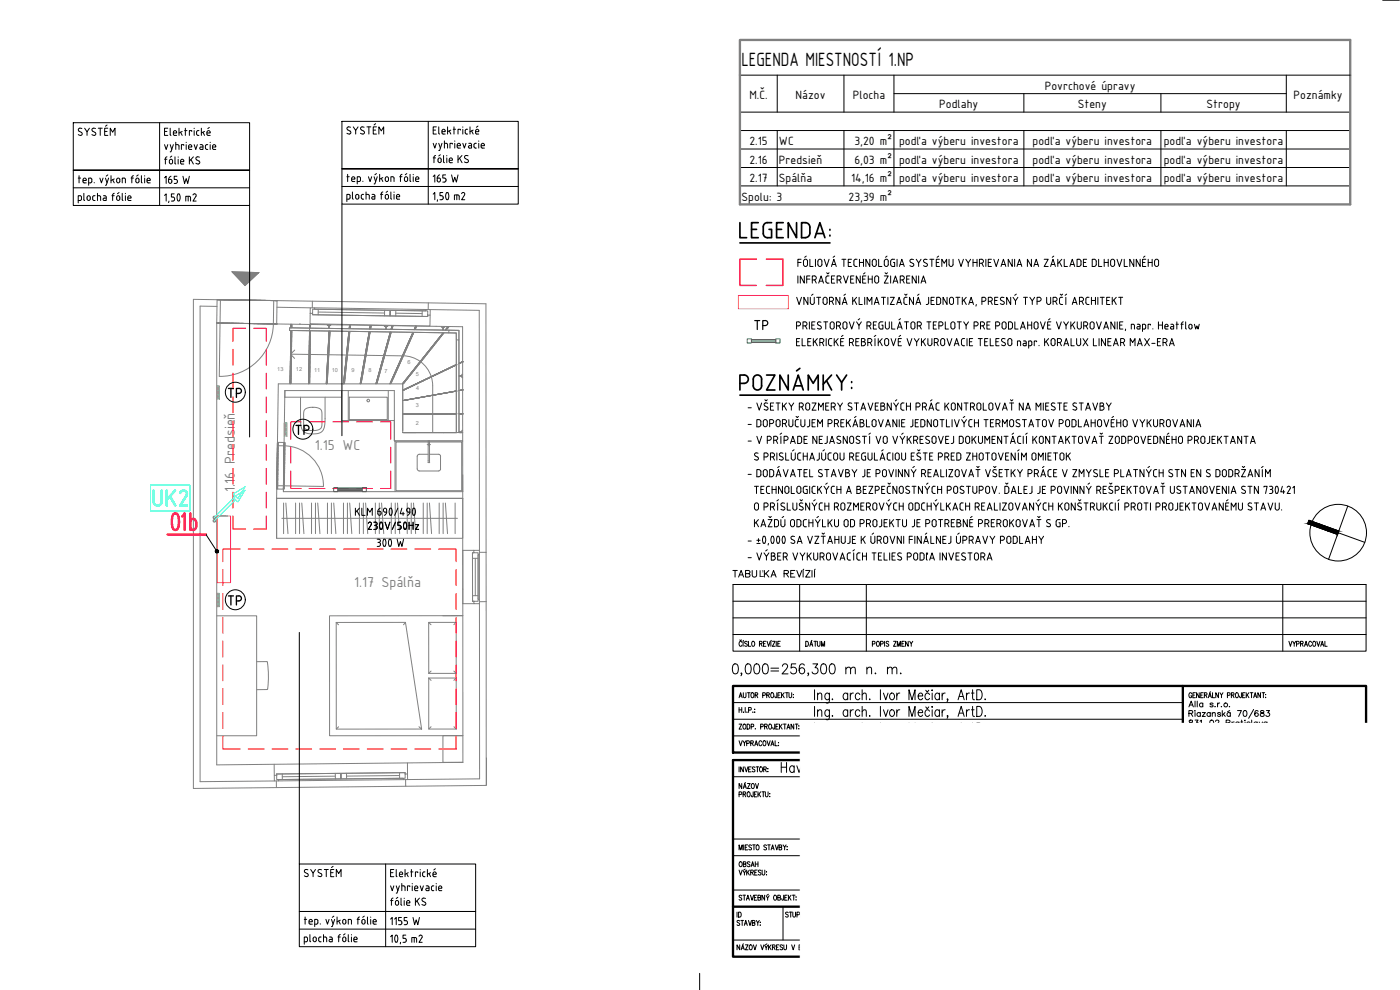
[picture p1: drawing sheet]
<svg xmlns="http://www.w3.org/2000/svg" width="420mm" height="297mm" viewBox="0 0 420 297" stroke-linecap="round" stroke-linejoin="round" font-family="sans-serif">
<defs><g id="words">
<text font-size="10.6" x="220.8" y="118.2">POZNÁMKY:</text>
<text font-size="8.8" fill="#f00" x="50.4" y="160.2">01b</text>
<text font-size="8.4" x="220.8" y="72.7">LEGENDA:</text>
<text font-size="7.9" fill="#0ff" x="44.8" y="152.8">UK2</text>
<g font-size="6.2">
<text x="222.5" y="19.9">LEGENDA MIESTNOSTÍ 1.NP</text>
<text x="87.5" y="131.6">TP</text>
<text x="67.4" y="182.7">TP</text>
</g>
<text font-size="6.2" fill="#00b85c" x="225.4" y="100.2">TP</text>
<text font-size="5.7" x="67.4" y="120.3">TP</text>
<text font-size="5.3" x="128.8" y="55.7">165 W</text>
<g font-size="4.7" fill="#808080">
<text x="94.5" y="134.9">1.15 WC</text>
<text x="70.5" y="147.5" transform="rotate(-90 70.5 147.5)">1.16 Predsieň</text>
<text x="106.3" y="176.2">1.17 Spálňa</text>
</g>
<g font-size="3.9">
<text x="224.9" y="29.7">M.Č.</text>
<text x="238.8" y="29.7">Názov</text>
<text x="255.9" y="29.7">Plocha</text>
<text x="313.5" y="27">Povrchové úpravy</text>
<text x="388.2" y="29.7">Poznámky</text>
<text x="281.9" y="32.5">Podlahy</text>
<text x="323.5" y="32.5">Steny</text>
<text x="362.1" y="32.5">Stropy</text>
<text x="224.9" y="43.6">2.15</text>
<text x="233.8" y="43.6">WC</text>
<text x="256.4" y="43.6">3,20 m²</text>
<text x="269.8" y="43.6">podľa výberu investora</text>
<text x="309.9" y="43.6">podľa výberu investora</text>
<text x="349.3" y="43.6">podľa výberu investora</text>
<text x="224.9" y="49.1">2.16</text>
<text x="233.8" y="49.1">Predsieň</text>
<text x="256.4" y="49.1">6,03 m²</text>
<text x="269.8" y="49.1">podľa výberu investora</text>
<text x="309.9" y="49.1">podľa výberu investora</text>
<text x="349.3" y="49.1">podľa výberu investora</text>
<text x="224.9" y="54.6">2.17</text>
<text x="233.8" y="54.6">Spálňa</text>
<text x="255.4" y="54.6">14,16 m²</text>
<text x="269.8" y="54.6">podľa výberu investora</text>
<text x="309.9" y="54.6">podľa výberu investora</text>
<text x="349.3" y="54.6">podľa výberu investora</text>
<text x="222.6" y="60.2">Spolu: 3</text>
<text x="254.7" y="60.2">23,39 m²</text>
</g>
<text font-size="2.8" x="227.8" y="173.2">Ľ</text>
<g font-size="1.7" fill="#808080">
<text x="83.2" y="111.3">13</text>
<text x="88.8" y="111.4">12</text>
<text x="94.3" y="111.5">11</text>
<text x="99.6" y="111.5">10</text>
<text x="105.5" y="111.6">9</text>
<text x="110.6" y="111.7">8</text>
<text x="115.4" y="111.8">7</text>
<text x="122.3" y="109.3">6</text>
<text x="124.8" y="112.7">5</text>
<text x="124.9" y="117.2">4</text>
<text x="124.8" y="122">3</text>
<text x="124.8" y="127.6">2</text>
</g>
</g></defs>
<!-- layer: Detail Items -->
<path d="M69.7 81.6l8 .2h-7.8zM69.9 81.8l3.6 3.9 4.2-3.9z" fill="#808080" stroke="#808080" stroke-width=".3"/>
<!-- layer: Toposolid -->
<path d="M145.9 227.5v8" fill="none" stroke="#808080" stroke-width=".3"/>
<!-- layer: Walls -->
<g fill="none" stroke="#808080" stroke-width=".3">
<path d="M65 96.9v132.6l57.3-.6M65.2 89.9l-7.2-.1v146.8l63.8-.7M83 97.2l55.8 .8 .1 31.8h-18l-.1-14.6M83.1 90.2l62.7 1 .1 74.5M90 97.1v.2M93.1 94l-.1 3.1 36 .7 .1-3.2M93.7 90.4v2M128.5 90.9v2M130.9 97.9h.1M85.5 117.2h17v2h-17zM85.5 117.2h.1M85.5 117.2l-.2 15.6"/>
<path d="M102.5 117.2h15.8l.1 15.1h20.5v15.2h-53.9v-.7M120.8 115.2l.1 2M120.8 117.2h.1M120.8 115.2h-37.3l-.2 17.5M83.2 133.7l-.1 12M85.2 133.8l-.1 12M83.1 146.7l-.1 2.8h55.9v15.6M138.9 165.1v11.6M138.9 165.1h3.3M143.9 165.7h2M145.9 165.7v14.8M142.2 181.1h-3.3v47.6l-16.6 .2v3.3"/>
<path d="M145.9 180.5v55.2l-24.1 .2-.1-2M145.9 180.5h-2M82.3 229.3v3.3M82.9 234.3l.1 2"/>
</g>
<!-- layer: Common Edges -->
<path d="M65.1 91.9l-5.1-.1v142.7l22.3-.2M83.1 92.2l10 .2M129.1 92.9l14.7 .2 .1 72M138.9 129.8v2.5M138.9 147.5v2M143.9 181.1v52.6l-21.6 .2" fill="none" stroke="#808080" stroke-width=".3"/>
<!-- layer: Windows -->
<path d="M94.5 92.8l22.6 .3v1.7l-23.3-.4v-.4M127.7 93.3l-10.6-.2v1.7l11.3 .2v-.4M142.2 165.8h-.4v14.6h.4M143.5 166.5v13.2M83 232.6v-.4l19.3-.2v1.7l-18.6 .2M121.6 232.2v-.4l-19.3 .2v1.7l18.6-.2" fill="none" stroke="#808080" stroke-width=".3"/>
<!-- layer: Frame_Mullion -->
<g fill="none" stroke="#808080" stroke-width=".3">
<path d="M65.2 89.9h.9l-.1 7.1-1-.1zM82.1 90.2h1l-.1 7h-1zM93.1 92.4h1.2l.2 .4h-.7v1.2h-.7zM94.3 92.4l33.6 .5M94.5 92.8l22.6 .3v1.7l-23.3-.4v-.4M95.5 93.6l19.9 .3M95.5 92.8v1.7M115.4 93.1v1.7M118.8 94l7.9 .1M118.8 93.1v1.7M126.7 93.2v1.7M127.7 93.3l-10.6-.2v1.7l11.3 .2v-.4"/>
<path d="M127.9 92.9h1.2v1.7h-.7v-1.3h-.7zM83.3 132.7l2 .1-.1 1-2-.1zM83.1 145.7l2 .1-.1 1-1.9-.1zM141.8 167.5h1.7M142.2 165.8h-.4v14.6h.4M142.2 165.1h1.7v1.3l-.4 .1v-.7h-1.3zM142.6 167.5v11.2M143.5 178.7h-1.7M143.5 166.5v13.2M143.9 166.4v13.5M142.2 180.4h1.3v-.7l.4 .2v1.2h-1.7zM82.3 232.6h.7v1.3h.7l-.2 .4h-1.2z"/>
<path d="M83 232.6v-.4l19.3-.2v1.7l-18.6 .2M84.7 232.2v1.7M100.6 232.9l-15.9 .2M100.6 232v1.7M104 232v1.7M119.9 232.7l-15.9 .2M119.9 231.8v1.7M121.1 233.9l-37.6 .4M121.6 232.2v-.4l-19.3 .2v1.7l18.6-.2M121.6 232.2h.7v1.7h-1.2l-.2-.4h.7z"/>
</g>
<!-- layer: Furniture -->
<g fill="none" stroke="#808080" stroke-width=".3">
<path d="M120.9 117.2v12M83 149.5h55.9v12h-55.9zM84.6 155.5h52.7M85.1 150.9v9.2M85.8 150.9l.6 9.2M88.7 150.9v9.2M89.9 150.9v9.2M90.6 150.9l.6 9.2M93.5 150.9v9.2M94.7 150.9v9.2M95.4 150.9l.6 9.2M98.3 150.9v9.2"/>
<path d="M99.5 150.9v9.2M100.2 150.9l.6 9.2M103.1 150.9v9.2M104.3 150.9v9.2M104.9 150.9l.7 9.2M107.9 150.9v9.2M109.1 150.9v9.2M109.7 150.9l.7 9.2M112.6 150.9v9.2M113.8 150.9v9.2M114.5 150.9l.7 9.2M117.4 150.9v9.2"/>
<path d="M118.6 150.9v9.2M119.3 150.9l.7 9.2M122.2 150.9v9.2M123.4 150.9v9.2M124.1 150.9l.6 9.2M127 150.9v9.2M128.2 150.9v9.2M128.9 150.9l.6 9.2M131.8 150.9v9.2M133 150.9v9.2M133.7 150.9l.6 9.2M136.6 150.9v9.2"/>
<path d="M138.9 176.7v4.4M65 184.8h12v36h-12M80 198.5h-3M80 198.5l.2 .2 .3 2.6a15.5 15.5 0 0 1-.4 5.6h-3.1M100.9 186.8l20.8-.1 4.8 32-25.6 .1zM100.9 186.8l.7 .7M121.7 186.7l-.6 .8M128.7 186.7l.6 .7M132.9 184.7h6l-40 .1v36l40-.1h-6v8h6M136.9 186.7l-.7 .7M101.6 218.1l-.7 .7M125.7 218l.8 .7"/>
<path d="M128.7 203.4v15.3h8.2M128.7 202v-15.3h8.2v15.3M128.7 203.4l.7 .7M128.7 202h8.2M128.7 203.4h8.2M129.4 218l-.7 .7M129.4 201.3l-.7 .7M136.2 201.3l.7 .7M136.2 218l.7 .7M136.9 203.4l-.7 .7M136.9 203.4v15.3"/>
</g>
<!-- layer: Plumbing Fixtures -->
<g fill="none" stroke="#808080" stroke-width=".3">
<path d="M90.2 119.2v6.7a3.8 3.8 0 0 0 1.7 4 5.7 5.7 0 0 0 4.9-.6 6.2 6.2 0 0 0 .8-3.7v-6.4M102.5 117.2v9h2M104.5 117.2v9h12v-9M104.8 119.2h11.4v6.7h-11.4zM91.4 122.9a4.3 4.3 0 0 1 5 .2l.2 3.5a1.98 1.98 0 0 1-2.2 2.6 2.84 2.84 0 0 1-3.2-1.1l-.1-4zM116.5 126.2h1.9M128.2 133.4h1M128.5 132.3v6.5M128.5 136.3h-2.7l-.5 .4-.1 4 .2 .4 .4 .2 6.1-.1 .3-.5v-4l-.6-.4h-2.7M128.5 132.3h-9.9v15.2M128.5 132.6h-9.6v14.6h19.7v-14.6h-9.7M128.5 132.3h10.4"/>
<path d="M128.5 138.8h.1M128.7 132.3v1.5M128.9 132.3v6.5M128.9 138.8h.1M138.9 142.5v5"/>
<circle cx="110.5" cy="120.2" r=".39"/>
</g>
<!-- layer: _Room Separation_ -->
<path d="M83 149.5v12.1" fill="none" stroke="#808080" stroke-width=".3"/>
<!-- layer: Plan Swing -->
<path d="M66 97l-.2 15.9a16 16 0 0 0 16.2-15.7M85.3 133.8a12 12 0 0 1 11.8 12.1l-12-.1" fill="none" stroke="#808080" stroke-width=".3"/>
<!-- layer: Dvere - nad rovinou rezu -->
<g fill="none" stroke="#808080" stroke-width=".3">
<path d="M65 96.9l3.8 .1M65.1 96.9h.1M65.2 96.9h.1M65.3 96.9h.1M65.5 96.9h.1M65.6 96.9h.1M65.7 96.9h.1M65.8 96.9h.1M65.9 96.9h.1M66 97h.1M66.2 97h.1M66.3 97h.1"/>
<path d="M66.4 97h.1M66.5 97h.1M66.6 97h.1M66.7 97h.1M66.8 97h.1M66.9 97h.1M67 97h.1M67.1 97h.1M67.3 97h.1M67.4 97h.1M67.5 97h.1M67.6 97h.1"/>
<path d="M67.7 97h.1M67.8 97h.1M67.9 97h.1M68 97h.1M68.1 97h.1M68.2 97h.1M68.4 97h.1M68.5 97h.1M68.6 97h.1M68.7 97h.1M68.8 97h.1M68.8 97h4.2"/>
<path d="M68.9 97h.1M69.1 97h.1M69.2 97h.1M69.3 97h.1M69.4 97h.1M69.5 97h.1M69.6 97h.1M69.7 97h.1M69.8 97h.1M69.9 97h.1M70 97h.1M70.2 97h.1"/>
<path d="M70.3 97h.1M70.4 97h.1M70.5 97h.1M70.6 97h.1M70.7 97h.1M70.8 97h.1M70.9 97h.1M71 97h.1M71.1 97h.1M71.3 97h.1M71.4 97h.1M71.5 97h.1"/>
<path d="M71.6 97h.1M71.7 97h.1M71.8 97h.1M72 97h.1M72.1 97h.1M72.2 97h.1M72.3 97h.1M72.4 97h.1M72.5 97h.1M72.6 97h.1M72.7 97h.1M72.8 97h.1"/>
<path d="M72.9 97h.1M73 97.1h5.6M73.1 97.1h.1M73.2 97.1h.1M73.3 97.1h.1M73.4 97.1h.1M73.5 97.1h.1M73.6 97.1h.1M73.8 97.1h.1M73.9 97.1h.1M74 97.1h.1M74.1 97.1h.1"/>
<path d="M74.2 97.1h.1M74.3 97.1h.1M74.4 97.1h.1M74.5 97.1h.1M74.6 97.1h.1M74.7 97.1h.1M74.9 97.1h.1M75 97.1h.1M75.1 97.1h.1M75.2 97.1h.1M75.3 97.1h.1M75.4 97.1h.1"/>
<path d="M75.5 97.1h.1M75.6 97.1h.1M75.7 97.1h.1M75.8 97.1h.1M76 97.1h.1M76.1 97.1h.1M76.2 97.1h.1M76.3 97.1h.1M76.4 97.1h.1M76.5 97.1h.1M76.7 97.1h.1M76.8 97.1h.1"/>
<path d="M76.9 97.1h.1M77 97.1h.1M77.1 97.1h.1M77.2 97.1h.1M77.3 97.1h.1M77.4 97.1h.1M77.5 97.1h.1M77.6 97.1h.1M77.8 97.1h.1M77.9 97.1h.1M78 97.1h.1M78.1 97.1h.1"/>
<path d="M78.2 97.1h.1M78.3 97.1h.1M78.4 97.1h.1M78.5 97.1h.1M78.6 97.1h.1M78.7 97.1h.1M78.7 97.1h1.3M78.9 97.1h.1M79 97.1h.1M79.1 97.1h.1M79.2 97.1h.1M79.3 97.1h.1"/>
<path d="M79.4 97.1h.1M79.6 97.1h.1M79.7 97.1h.1M79.8 97.1h.1M79.9 97.1h.1M80 97.1h.1M80 97.1l.1 .1M80.1 97.2h.1M80.1 97.2h1.3M80.2 97.2h.1M80.3 97.2h.1M80.4 97.2h.1"/>
<path d="M80.5 97.2h.1M80.7 97.2h.1M80.8 97.2h.1M80.9 97.2h.1M81 97.2h.1M81.1 97.2h.1M81.2 97.2h.1M81.4 97.2h.1M81.5 97.2h.1M81.5 97.2h1.3M81.6 97.2h.1M81.8 97.2h.1"/>
<path d="M81.9 97.2h.1M82 97.2h.1M82.1 97.2h.1M82.2 97.2h.1M82.3 97.2h.1M82.5 97.2h.1M82.6 97.2h.1M82.7 97.2h.1M82.8 97.2h.1M82.9 97.2h.1M83 97.2h.1M83.1 140h.1"/>
<path d="M83.2 138.6h.1M83.2 138.8h.1M83.2 138.9h.1M83.2 139h.1M83.2 139.1h.1M83.2 139.2h.1M83.2 139.3h.1M83.2 139.4h.1M83.2 139.5h.1M83.2 139.6h.1M83.2 139.7h.1M83.2 139.9h.1"/>
<path d="M83.2 138.6v1.3M83.2 139.9l-.1 .1M83.2 137.2h.1M83.2 137.3h.1M83.2 137.4h.1M83.2 137.5h.1M83.2 137.6h.1M83.2 137.7h.1M83.2 137.8h.1M83.2 137.9h.1M83.2 138.1h.1M83.2 138.2h.1"/>
<path d="M83.2 138.3h.1M83.2 138.4h.1M83.2 138.5h.1M83.2 137.2v1.3M83.2 138.5v.1M83.2 135.9h.1M83.2 136h.1M83.2 136.1h.1M83.2 136.2h.1M83.2 136.3h.1M83.2 136.4h.1M83.2 136.5h.1"/>
<path d="M83.2 136.6h.1M83.2 136.7h.1M83.2 136.8h.1M83.2 137h.1M83.2 137.1h.1M83.2 137.1v.1M83.2 134.4h.1M83.2 134.5h.1M83.2 134.6h.1M83.2 134.7h.1M83.2 134.8h.1M83.2 134.9h.1"/>
<path d="M83.2 135h.1M83.2 135.2h.1M83.2 135.3h.1M83.2 135.4h.1M83.2 135.5h.1M83.2 135.6h.1M83.2 135.7h.1M83.2 134.4v1.3M83.2 135.7v1.4M83.2 133h.1M83.2 133.1h.1M83.2 133.2h.1"/>
<path d="M83.2 133.3h.1M83.2 133.4h.1M83.2 133.5h.1M83.2 133.6h.1M83.2 133.7h.1M83.2 133.8h.1M83.2 133.9h.1M83.2 134.1h.1M83.2 134.2h.1M83.2 134.3h.1M83.2 133v1.3M83.2 134.3v.1"/>
<path d="M83.3 132.8h.1M83.3 132.7l-.1 .3M85.2 139.3h.1M85.2 139.4h.1M85.2 139.5h.1M85.2 139.7h.1M85.2 139.8h.1M85.2 139.9h.1M85.2 137.9h.1M85.2 138h.1M85.2 138.1h.1M85.2 138.2h.1"/>
<path d="M85.2 138.3h.1M85.2 138.4h.1M85.2 138.6h.1M85.2 138.7h.1M85.2 138.8h.1M85.2 138.9h.1M85.2 139h.1M85.2 139.1h.1M85.2 139.2h.1M85.2 137.8l-.1 4.2M85.2 136.5h.1M85.2 136.6h.1"/>
<path d="M85.2 136.8h.1M85.2 136.9h.1M85.2 137h.1M85.2 137.1h.1M85.2 137.2h.1M85.2 137.3h.1M85.2 137.5h.1M85.2 137.6h.1M85.2 137.7h.1M85.2 137.8h.1M85.2 135h.1M85.2 135.1h.1"/>
<path d="M85.2 135.2h.1M85.2 135.3h.1M85.2 135.4h.1M85.2 135.5h.1M85.2 135.7h.1M85.2 135.8h.1M85.2 135.9h.1M85.2 136h.1M85.2 136.1h.1M85.2 136.2h.1M85.2 136.3h.1M85.2 136.4h.1"/>
<path d="M85.2 133.6h.1M85.2 133.7h.1M85.2 133.9h.1M85.2 134h.1M85.2 134.1h.1M85.2 134.2h.1M85.2 134.3h.1M85.2 134.4h.1M85.2 134.6h.1M85.2 134.7h.1M85.2 134.8h.1M85.2 134.9h.1"/>
<path d="M85.3 132.8h.1M85.3 132.9h.1M85.3 133h.1M85.3 133.1h.1M85.3 133.2h.1M85.3 133.3h.1M85.3 133.4h.1M85.3 133.5h.1M85.3 132.8l-.1 5M83.1 145.7h.1M83.1 145.8h.1M83.1 145.9h.1"/>
<path d="M83.1 146h.1M83.1 146.1h.1M83.1 146.2h.1M83.1 146.4h.1M83.1 146.5h.1M83.1 146.6h.1M83.1 146.7h.1M83.1 144.2h.1M83.1 144.3h.1M83.1 144.4h.1M83.1 144.6h.1M83.1 144.7h.1"/>
<path d="M83.1 144.8h.1M83.1 144.9h.1M83.1 145h.1M83.1 145.1h.1M83.1 145.2h.1M83.1 145.3h.1M83.1 145.4h.1M83.1 145.5h.1M83.1 144.2v1.3M83.1 145.5v1.2M83.1 142.8h.1M83.1 142.9h.1"/>
<path d="M83.1 143h.1M83.1 143.1h.1M83.1 143.2h.1M83.1 143.3h.1M83.1 143.5h.1M83.1 143.6h.1M83.1 143.7h.1M83.1 143.8h.1M83.1 143.9h.1M83.1 144h.1M83.1 144.1h.1M83.1 142.8v1.3"/>
<path d="M83.1 144.1v.1M83.1 141.4h.1M83.1 141.5h.1M83.1 141.7h.1M83.1 141.8h.1M83.1 141.9h.1M83.1 142h.1M83.1 142.1h.1M83.1 142.2h.1M83.1 142.3h.1M83.1 142.4h.1M83.1 142.5h.1"/>
<path d="M83.1 142.6h.1M83.1 141.4v1.4M83.1 140.1h.1M83.1 140.2h.1M83.1 140.3h.1M83.1 140.4h.1M83.1 140.6h.1M83.1 140.7h.1M83.1 140.8h.1M83.1 140.9h.1M83.1 141h.1M83.1 141.1h.1"/>
<path d="M83.1 141.2h.1M83.1 141.3h.1M83.1 140v1.3M83.1 141.3v.1M85 146.3h.1M85 146.4h.1M85 146.5h.1M85 146.6h.1M85 146.7h.1M85 146.3v.5M85.1 144.9h.1M85.1 145.1h.1"/>
<path d="M85.1 145.2h.1M85.1 145.3h.1M85.1 145.4h.1M85.1 145.5h.1M85.1 145.6h.1M85.1 145.7h.1M85.1 145.8h.1M85.1 145.9h.1M85.1 146h.1M85.1 146.2h.1M85.1 146.2l-.1 .1M85.1 143.5h.1"/>
<path d="M85.1 143.6h.1M85.1 143.7h.1M85.1 143.8h.1M85.1 143.9h.1M85.1 144h.1M85.1 144.1h.1M85.1 144.2h.1M85.1 144.4h.1M85.1 144.5h.1M85.1 144.6h.1M85.1 144.7h.1M85.1 144.8h.1"/>
<path d="M85.1 142.2h.1M85.1 142.3h.1M85.1 142.4h.1M85.1 142.5h.1M85.1 142.6h.1M85.1 142.7h.1M85.1 142.8h.1M85.1 142.9h.1M85.1 143h.1M85.1 143.1h.1M85.1 143.3h.1M85.1 143.4h.1"/>
<path d="M85.1 142v4.2M85.1 140.7h.1M85.1 140.8h.1M85.1 140.9h.1M85.1 141h.1M85.1 141.1h.1M85.1 141.2h.1M85.1 141.3h.1M85.1 141.5h.1M85.1 141.6h.1M85.1 141.7h.1M85.1 141.8h.1"/>
<path d="M85.1 141.9h.1M85.1 142h.1M85.2 140h.1M85.2 140.1h.1M85.2 140.2h.1M85.2 140.4h.1M85.2 140.5h.1M85.2 140.6h.1"/>
</g>
<!-- layer: Floors -->
<path d="M66 97l16 .2M66.1 89.9l16 .3M85.5 119.2h.1M85.2 133.8l-.1 13.7M118.3 126.2v6.1h.3M138.9 165.1v16" fill="none" stroke="#808080" stroke-width=".3"/>
<!-- layer: Riser Lines -->
<g fill="none" stroke="#808080" stroke-width=".3">
<path d="M87.3 100h.1M87.3 99.9h.1M87.3 99.7h.1M87.3 99.6h.1M87.3 99.5h.1M87.3 99.4h.1M87.3 99.3h.1M87.3 99.2l-.1 3.4M87.3 98.3h.1M87.3 98.2h.1M87.3 98.1h.1M87.3 97.9h.1"/>
<path d="M87.3 97.8h.1M87.3 97.7h.1M87.3 97.6h.1M87.3 97.5h.1M87.3 97.3h.1M87.3 97.3v1.1M92.9 100h.1M92.9 99.9h.1M92.9 99.7h.1M92.9 99.6h.1M92.9 99.5h.1M92.9 99.4h.1"/>
<path d="M92.9 99.4v1.3M92.9 98.4h.1M92.9 98.3h.1M92.9 98.2h.1M92.9 98.1h.1M92.9 98h.1M92.9 97.9h.1M92.9 99.2v.1M92.9 97.8h.1M92.9 97.7h.1M92.9 97.6h.1M92.9 97.5h.1"/>
<path d="M92.9 97.4h.1M92.9 97.4v1.1M98.7 99.9h.1M98.7 99.8h.1M98.7 99.7h.1M98.7 99.5h.1M98.7 99.6v1M98.8 99.4h.1M98.8 99.3v.1M98.8 99.4l-.1 .1M104.7 100h.1M104.7 99.9h.1"/>
<path d="M104.7 100l-.1 .1M104.7 99.7h.1M104.7 99.6h.1M104.7 99.6v.1M104.7 99.7v.1M104.7 99.5h.1M104.7 99.4v.2M104.8 98.6h.1M104.8 98.5h.1M104.8 98.5v.1M104.8 98.3h.1M104.8 98.2h.1"/>
<path d="M104.8 98.2v.1M104.8 98.3v.1M104.9 98.1h.1M104.9 98h.1M104.9 98.1l-.1 .1M104.9 97.9h.1M104.9 97.8h.1M104.9 97.9v.2M104.9 97.7h.1M104.9 97.6h.1M104.9 97.6v.1M104.9 97.5v.1"/>
<path d="M110.7 100h.1M110.8 99.9h.1M110.8 99.7h.1M110.8 99.7l-.1 .3M110.8 99.6h.1M110.8 99.5v.2M111 98.6h.1M111 98.5h.1M111 98.4h.1M111 98.4v.3M111 98.3h.1M111 98.2h.1"/>
<path d="M111.1 98.1h.1M111.1 98.1l-.1 .3M111.1 97.9h.1M111.1 97.8h.1M111.1 97.8v.2M111.1 97.7h.1M111.1 97.6v.2M117.1 100h.1M117.1 99.8h.1M117.1 99.9h.1M117.1 99.7h.1M117.1 99.7v.1"/>
<path d="M117.1 99.6v.1M117.4 98.7h.1M117.4 98.6h.1M117.4 98.6v.2M117.5 98.5h.1M117.5 98.5l-.1 .1M117.5 98.4h.1M117.5 98.4v.1M117.5 98.3h.1M117.5 98.2h.1M117.6 98.1h.1M117.6 97.9h.1"/>
<path d="M117.6 97.9v.1M117.6 97.8h.1M117.6 97.8v.1M117.7 97.7l-.1 .1M123.8 100h.1M123.8 99.9h.1M123.9 99.8l-.1 .2M123.9 99.8h.1M123.9 99.7h.1M124.3 98.8h.1M124.3 98.8v.1M124.4 98.7h.1"/>
<path d="M124.4 98.7v.1M124.4 98.6v.1M124.4 98.6h.1M124.5 98.5h.1M124.5 98.5l-.1 .1M124.5 98.4h.1M124.5 98.4v.1M124.6 98.3h-.1M124.6 98.3h.1M124.6 98.2h.1M124.7 98.1h.1M124.7 97.9h.1"/>
<path d="M124.8 97.8l-.1 .2M132.9 99.9l-.1 .2M132.9 99.9h.1M133 99.9h-.1M133.7 99l-.1 .1M133.7 99h.1M133.7 98.9v.1M133.8 98.9h.1M133.8 98.8v.1M133.8 98.8h.1M133.9 98.7h.1M134 98.6h.1"/>
<path d="M134 98.5h.1M134.1 98.4h.1M134.1 98.5l-.3 .3M134.2 98.3v.1M134.2 98.3h.1M134.3 98.2h.1M134.3 98.3h-.1M134.4 98.1h.1M134.5 98h.1M87.1 115.1h.1M87.1 115h.1M87.1 114.9h.1"/>
<path d="M87.1 114.7h.1M87.1 114.6h.1M87.1 114.5h.1M87.1 114.4h.1M87.1 114.3h.1M87.1 114.1h.1M87.1 114h.1M87.1 113.9v1.3M87.1 113.9h.1M87.1 113.8h.1M87.1 113.7h.1M87.1 113.5h.1"/>
<path d="M87.1 113.4h.1M87.1 113.3h.1M87.1 113.2h.1M87.1 113.1h.1M87.1 112.9h.1M87.1 112.8h.1M87.1 112.7h.1M87.1 112.6h.1M87.1 112.6v1.3M87.1 112.5h.1M87.1 112.3h.1M87.1 112.2h.1"/>
<path d="M87.1 112.1h.1M87.1 112h.1M87.1 111.9h.1M87.1 111.7h.1M87.1 111.6h.1M87.1 111.5h.1M87.1 111.4h.1M87.1 111.3h.1M87.1 111.1h.1M87.1 111.2v1.2M87.1 112.5v.1M87.1 111h.1"/>
<path d="M87.1 110.9h.1M87.1 110.8h.1M87.1 110.7h.1M87.1 110.5h.1M87.1 110.4h.1M87.1 110.3h.1M87.1 110.2h.1M87.1 110.1h.1M87.1 109.9h.1M87.1 109.8h.1M87.1 109.7h.1M87.1 111v.1"/>
<path d="M87.1 109.6h.1M87.1 109.5h.1M87.1 109.3h.1M87.1 109.2h.1M87.1 109.1h.1M87.1 109h.1M87.1 108.9h.1M87.1 108.7h.1M87.1 108.6h.1M87.1 108.5h.1M87.1 108.4h.1M87.1 108.4v2.6"/>
<path d="M87.2 108.3h.1M87.2 108.1h.1M87.2 108h.1M87.2 107.9h.1M87.2 107.8h.1M87.2 107.7h.1M87.2 107.5h.1M87.2 107.4h.1M87.2 107.3h.1M87.2 107.2h.1M87.2 107.1h.1M87.2 106.9h.1"/>
<path d="M87.2 108.3h-.1M87.2 107v1.2M87.2 106.8h.1M87.2 106.7h.1M87.2 106.6h.1M87.2 106.5h.1M87.2 106.3h.1M87.2 106.2h.1M87.2 106.1h.1M87.2 106h.1M87.2 105.9h.1M87.2 105.7h.1"/>
<path d="M87.2 105.6h.1M87.2 105.5h.1M87.2 106.8v.1M87.2 105.4h.1M87.2 105.3h.1M87.2 105.1h.1M87.2 105h.1M87.2 104.9h.1M87.2 104.8h.1M87.2 104.7h.1M87.2 104.5h.1M87.2 104.4h.1"/>
<path d="M87.2 104.3h.1M87.2 104.2h.1M87.2 104.2v2.6M87.2 104.1h.1M87.2 103.9h.1M87.2 103.8h.1M87.2 103.7h.1M87.2 103.6h.1M87.2 103.5h.1M87.2 103.3h.1M87.2 103.2h.1M87.2 103.1h.1"/>
<path d="M87.2 103h.1M87.2 102.9h.1M87.2 102.8h.1M87.2 102.8v1.2M87.2 102.6h.1M87.2 102.5h.1M87.2 102.4h.1M87.2 102.3h.1M87.2 102.1h.1M87.2 102h.1M87.2 101.9h.1M87.2 101.8h.1"/>
<path d="M87.2 101.7h.1M87.2 101.5h.1M87.2 101.4h.1M87.2 101.3h.1M87.2 102.6v.1M87.3 101.2h.1M87.3 101.1h.1M87.3 101h.1M87.3 100.9h.1M87.3 100.8h.1M87.3 100.7h.1M87.3 100.6h.1"/>
<path d="M87.3 100.5h.1M87.3 100.3h.1M87.3 100.2h.1M87.3 100.1h.1M92.6 115.1h.1M92.6 115h.1M92.6 114.8h.1M92.7 114.7h.1M92.7 114.6h.1M92.7 114.5h.1M92.7 114.4h.1M92.7 114.2h.1"/>
<path d="M92.7 114.1h.1M92.7 114h.1M92.7 113.9h.1M92.7 113.8h.1M92.7 113.7h.1M92.7 113.6h.1M92.7 113.5h.1M92.7 113.4h.1M92.7 113.4l-.1 1.8M92.7 113.3h.1M92.7 113.2h.1M92.7 113h.1"/>
<path d="M92.7 112.9h.1M92.7 112.8h.1M92.7 112.7h.1M92.7 112.6h.1M92.7 112.4h.1M92.7 112.3h.1M92.7 112.2h.1M92.7 112.1h.1M92.7 112h.1M92.7 112v1.2M92.7 113.3v.1M92.7 111.9h.1"/>
<path d="M92.7 111.7h.1M92.7 111.6h.1M92.7 111.5h.1M92.7 111.4h.1M92.7 111.2h.1M92.7 111.1h.1M92.7 111h.1M92.7 110.9h.1M92.7 110.8h.1M92.7 110.6h.1M92.7 110.5h.1M92.7 110.4h.1"/>
<path d="M92.7 110.3h.1M92.7 110.2h.1M92.7 110.1h.1M92.7 109.9h.1M92.7 109.8h.1M92.7 109.7h.1M92.7 109.6h.1M92.7 109.4h.1M92.7 109.3h.1M92.7 109.2h.1M92.7 109.2v2.7M92.8 109.1h.1"/>
<path d="M92.8 109h.1M92.8 108.8h.1M92.8 108.7h.1M92.8 108.6h.1M92.8 108.5h.1M92.8 108.4h.1M92.8 108.2h.1M92.8 108.1h.1M92.8 108h.1M92.8 107.9h.1M92.8 107.8h.1M92.8 107.8v1.2"/>
<path d="M92.8 109.1l-.1 .1M92.8 107.6h.1M92.8 107.5h.1M92.8 107.4h.1M92.8 107.3h.1M92.8 107.2h.1M92.8 107h.1M92.8 106.9h.1M92.8 106.8h.1M92.8 106.7h.1M92.8 106.6h.1M92.8 106.4h.1"/>
<path d="M92.8 106.3h.1M92.8 107.7h.1M92.8 106.2h.1M92.8 106.1h.1M92.8 106h.1M92.8 105.8h.1M92.8 105.7h.1M92.8 105.6h.1M92.8 105.5h.1M92.8 105.4h.1M92.8 105.2h.1M92.8 105.1h.1"/>
<path d="M92.8 105h.1M92.8 105v2.6M92.8 104.9h.1M92.8 104.8h.1M92.8 104.6h.1M92.8 104.5h.1M92.8 104.4h.1M92.8 104.3h.1M92.8 104.2h.1M92.8 104h.1M92.8 103.9h.1M92.8 103.8h.1"/>
<path d="M92.8 103.7h.1M92.8 103.6h.1M92.8 103.6v1.2M92.8 104.9v.1M92.8 103.4h.1M92.8 103.3h.1M92.8 103.2h.1M92.8 103.1h.1M92.8 103h.1M92.8 102.8h.1M92.8 102.7h.1M92.8 102.6h.1"/>
<path d="M92.8 102.5h.1M92.8 102.4h.1M92.8 102.2h.1M92.8 102.1h.1M92.8 102.1v1.3M92.8 103.5h.1M92.9 102h.1M92.9 101.9h.1M92.9 101.8h.1M92.9 101.6h.1M92.9 101.5h.1M92.9 101.4h.1"/>
<path d="M92.9 101.3h.1M92.9 101.2h.1M92.9 101h.1M92.9 100.9h.1M92.9 100.8h.1M92.9 100.8v1.3M92.9 100.7h.1M92.9 100.6h.1M92.9 100.4h.1M92.9 100.3h.1M92.9 100.2h.1M92.9 100.1h.1"/>
<path d="M92.9 100.7v.1M97.9 115.1h.1M97.9 115h.1M97.9 114.9h.1M97.9 114.8h.1M97.9 114.6h.1M97.9 114.7v.5M98 114.5h.1M98 114.4h.1M98 114.3h.1M98 114.5l-.1 .1M98 114.3v.2"/>
<path d="M98 114.2h.1M98 114.1h.1M98 114h.1M98 113.9h.1M98 113.8h.1M98 113.7h.1M98 113.6h.1M98 113.5h.1M98 113.4h.1M98 113.5v.6M98 113.3h.1M98 113.2h.1"/>
<path d="M98 113.1h.1M98 113.1v.2M98 113.3v.1M98 113h.1M98 112.8h.1M98 112.7h.1M98 112.6h.1M98.1 112.6h.1M98.1 112.5h.1M98.1 112.4h.1M98.1 112.3h.1M98.1 112.2h.1"/>
<path d="M98.1 112.3l-.1 .6M98.1 112.1h.1M98.1 112h.1M98.1 111.9h.1M98.1 111.9v.2M98.1 112.1v.1M98.1 111.8h.1M98.1 111.7h.1M98.1 111.6h.1M98.1 111.5h.1M98.1 111.8v.1M98.1 111.4h.1"/>
<path d="M98.1 111.3h.1M98.1 111.2h.1M98.1 111h.1M98.1 110.9h.1M98.1 110.8h.1M98.1 110.7h.1M98.1 110.7v1M98.2 110.6h.1M98.2 110.5h.1M98.2 110.4h.1M98.2 110.3h.1M98.2 110.2v.3"/>
<path d="M98.2 110.6h-.1M98.2 110.2h.1M98.2 110.1h.1M98.2 110h.1M98.2 109.9h.1M98.2 109.8h.1M98.2 109.7h.1M98.2 109.6h.1M98.2 109.5h.1M98.2 109.5v.7M98.2 109.4h.1M98.2 109.2h.1"/>
<path d="M98.2 109.1h.1M98.2 109v.3M98.3 109h.1M98.3 108.9h.1M98.3 108.8h.1M98.3 108.7h.1M98.3 108.6h.1M98.3 108.5h.1M98.3 108.4h.1M98.3 108.3h.1M98.3 108.3v.7M98.3 108.2h.1"/>
<path d="M98.3 108.1h.1M98.3 108h.1M98.3 107.9h.1M98.3 108.2v.1M98.3 107.8h.1M98.3 107.7h.1M98.3 107.6h.1M98.3 107.4h.1M98.3 107.5v.6M98.3 107.3h.1M98.3 107.2h.1M98.3 107.1h.1"/>
<path d="M98.3 107.1v.3M98.4 107h.1M98.4 106.9h.1M98.4 106.7h.1M98.4 106.8v.1M98.4 107h-.1M98.4 106.6h.1M98.4 106.5h.1M98.4 106.4h.1M98.4 106.3h.1M98.4 106.2h.1M98.4 106.3v.3"/>
<path d="M98.4 106.6v.1M98.4 106.1h.1M98.4 106h.1M98.4 105.9h.1M98.4 105.9v.3M98.4 105.8h.1M98.4 105.6h.1M98.4 105.5h.1M98.4 105.5v.2M98.4 105.4h.1M98.4 105.3h.1M98.4 105.2h.1"/>
<path d="M98.4 105.1h.1M98.4 105.4v.1M98.5 104.9h.1M98.5 104.8h.1M98.5 104.7h.1M98.5 104.7l-.1 .7M98.5 104.6h.1M98.5 104.5h.1M98.5 104.4h.1M98.5 104.3h.1M98.5 104.6v.1M98.5 104.4v.1"/>
<path d="M98.5 104.2h.1M98.5 104.1h.1M98.5 104h.1M98.5 103.9h.1M98.5 104.2v.1M98.5 103.7h.1M98.5 103.6h.1M98.5 103.5h.1M98.5 103.5v.7M98.6 103.4h.1M98.6 103.3h.1M98.6 103.1h.1"/>
<path d="M98.6 103.4h-.1M98.6 103.2v.1M98.6 103h.1M98.6 102.9h.1M98.6 102.8h.1M98.6 103v.1M98.6 102.6h.1M98.6 102.5h.1M98.6 102.4h.1M98.6 102.3h.1M98.6 102.2h.1M98.6 102.1h.1"/>
<path d="M98.6 101.9h.1M98.6 101.9v1.1M98.6 101.8h.1M98.6 101.7h.1M98.6 101.6h.1M98.6 101.8v.1M98.7 101.5h.1M98.7 101.3h.1M98.7 101.2h.1M98.7 101.1h.1M98.7 101h.1M98.7 100.9h.1"/>
<path d="M98.7 100.7h.1M98.7 100.8l-.1 1M98.7 100.6h.1M98.7 100.5h.1M98.7 100.4h.1M98.7 100.6v.1M98.7 100.3h.1M98.7 100.1h.1M98.7 100h.1M103.1 115.1h.1M103.1 115h.1M103.1 114.9h.1"/>
<path d="M103.1 115v.1M103.1 114.8h.1M103.1 114.8v.2M103.1 114.6h.1M103.1 114.5h.1M103.1 114.7h.1M103.2 114.4h.1M103.2 114.3h.1M103.2 114.4l-.1 .1M103.2 114.2h.1M103.2 114.1v.3M103.2 114.1h.1"/>
<path d="M103.2 113.9h.1M103.2 113.9v.1M103.2 113.8h.1M103.2 113.7h.1M103.2 113.8v.1M103.3 113.6h.1M103.3 113.5h.1M103.3 113.3h.1M103.3 113.4l-.1 .4M103.3 113.2h.1M103.3 113.1h.1M103.3 113.2v.1"/>
<path d="M103.3 113.1v.1M103.3 113h.1M103.3 112.9h.1M103.3 113v.1M103.3 112.7h.1M103.3 112.6v.4M103.4 112.6h.1M103.4 112.5h.1M103.4 112.5v.1M103.4 112.4h.1M103.4 112.3h.1M103.4 112.4v.1"/>
<path d="M103.4 112.1h.1M103.4 112h.1M103.4 111.9h.1M103.4 111.9v.4M103.4 111.8h.1M103.4 111.7h.1M103.4 111.8v.1M103.5 111.6h.1M103.5 111.4h.1M103.5 111.6h-.1M103.5 111.3h.1M103.5 111.3v.2"/>
<path d="M103.5 111.2h.1M103.5 111.1h.1M103.5 111.2v.1M103.5 111.1v.1M103.5 110.9h.1M103.5 110.8h.1M103.5 111h.1M103.5 110.7h.1M103.6 110.6h.1M103.6 110.5h.1M103.6 110.5l-.1 .4M103.6 110.3h.1"/>
<path d="M103.6 110.2h.1M103.6 110.4h.1M103.6 110.1h.1M103.6 110h.1M103.6 110.1v.1M103.6 109.9h.1M103.6 109.9v.2M103.7 109.8h.1M103.7 109.6h.1M103.7 109.8h-.1M103.7 109.7h.1M103.7 109.5h.1"/>
<path d="M103.7 109.4h.1M103.7 109.5v.1M103.7 109.3h.1M103.7 109.2h.1M103.7 109h.1M103.7 109.1v.4M103.7 108.9h.1M103.7 108.8h.1M103.8 108.7h.1M103.8 108.6h.1M103.8 108.4h.1M103.8 108.5l-.1 .4"/>
<path d="M103.8 108.3h.1M103.8 108.2h.1M103.8 108.2v.1M103.8 108.3v.1M103.8 108.1h.1M103.8 108h.1M103.8 108.1v.1M103.8 107.9h.1M103.9 107.7h.1M103.9 107.6h.1M103.9 107.6l-.1 .4M103.9 107.5h.1"/>
<path d="M103.9 107.4h.1M103.9 107.5v.1M103.9 107.3h.1M103.9 107.2h.1M103.9 107.1h.1M103.9 107h.1M103.9 107v.4M103.9 106.9h.1M103.9 106.8h.1M103.9 106.8v.1M103.9 106.9v.1M104 106.6h.1"/>
<path d="M104 106.5h.1M104 106.7h-.1M104 106.4h.1M104 106.3h.1M104 106.2h.1M104 106.2v.4M104 106.1h.1M104 105.9h.1M104.1 105.8h.1M104.1 105.7h.1M104.1 105.6h.1M104.1 105.6l-.1 .4"/>
<path d="M104.1 105.5h.1M104.1 105.4h.1M104.1 105.3h.1M104.1 105.2h.1M104.1 105.1h.1M104.1 105.2v.1M104.1 105h.1M104.1 105v.2M104.2 104.9h.1M104.2 104.8h.1M104.2 104.7h.1M104.2 104.9l-.1 .1"/>
<path d="M104.2 104.6h.1M104.2 104.5h.1M104.2 104.4h.1M104.2 104.3h.1M104.2 104.1h.1M104.2 104.2v.4M104.2 104h.1M104.2 103.9h.1M104.2 103.9v.1M104.2 104v.1M104.3 103.8h.1M104.3 103.7h.1"/>
<path d="M104.3 103.8l-.1 .1M104.3 103.6h.1M104.3 103.6v.1M104.3 103.4h.1M104.3 103.3h.1M104.3 103.3v.1M104.3 103.4v.1M104.3 103.2h.1M104.3 103.1h.1M104.3 103h.1M104.3 103.2v.1M104.4 103h.1"/>
<path d="M104.4 102.8h.1M104.4 102.7h.1M104.4 102.7l-.1 .5M104.4 102.6h.1M104.4 102.5h.1M104.4 102.5v.1M104.4 102.6v.1M104.4 102.3h.1M104.4 102.2h.1M104.4 102.1h.1M104.4 102.1v.3M104.5 102h.1"/>
<path d="M104.5 101.9h.1M104.5 101.9v.1M104.5 101.8h.1M104.5 101.6h.1M104.5 101.5h.1M104.5 101.4h.1M104.5 101.3h.1M104.5 101.3v.4M104.5 101.2h.1M104.5 101h.1M104.5 101.1h.1M104.6 100.9h.1"/>
<path d="M104.6 100.8h.1M104.6 100.7h.1M104.6 100.7v.3M104.6 100.6h.1M104.6 100.4h.1M104.6 100.5h.1M104.6 100.6v.1M104.6 100.3h.1M104.6 100.2h.1M104.6 100.2v.1M104.6 100.1h.1M104.6 100.1v.1"/>
<path d="M108.1 115.1h.1M108.1 115h.1M108.1 115v.2M108.1 114.9h.1M108.2 114.8h.1M108.2 114.6h.1M108.2 114.6l-.1 .3M108.2 114.5h.1M108.2 114.4h.1M108.2 114.3h.1M108.3 114.2h.1M108.3 114.1h.1"/>
<path d="M108.3 114.2l-.1 .3M108.3 114h.1M108.3 113.9h.1M108.3 113.9v.1M108.3 113.8h.1M108.4 113.7h.1M108.4 113.6h.1M108.4 113.5h.1M108.4 113.6l-.1 .3M108.4 113.4h.1M108.4 113.3h.1M108.4 113.2h.1"/>
<path d="M108.4 113.2v.3M108.5 113.1h.1M108.5 113.1l-.1 .1M108.5 113h.1M108.5 113v.1M108.5 112.8h.1M108.5 112.7h.1M108.5 112.6v.3M108.5 112.6h.1M108.6 112.5h.1M108.6 112.4h.1M108.6 112.3l-.1 .3"/>
<path d="M108.6 112.3h.1M108.6 112.1h.1M108.6 112h.1M108.6 111.9h.1M108.7 111.9h.1M108.7 111.8h.1M108.7 111.8l-.1 .4M108.7 111.7h.1M108.7 111.6h.1M108.7 111.4h.1M108.7 111.4v.3M108.8 111.3h.1"/>
<path d="M108.8 111.2h.1M108.8 111.1h.1M108.8 111h.1M108.8 111v.4M108.8 110.8h.1M108.8 110.9h.1M108.9 110.7h.1M108.9 110.8h-.1M108.9 110.6h.1M108.9 110.6v.1M108.9 110.5h.1M108.9 110.5v.1"/>
<path d="M108.9 110.4h.1M108.9 110.4v.1M108.9 110.3h.1M108.9 110.2h.1M109 110.1h.1M109 110.2h-.1M109 110h.1M109 109.9h.1M109 109.8h.1M109 109.8v.3M109.1 109.7h.1M109.1 109.7h-.1"/>
<path d="M109.1 109.5h.1M109.1 109.4h.1M109.1 109.3h.1M109.1 109.2h.1M109.1 109.2v.4M109.2 109.1h.1M109.2 109.1h-.1M109.2 109h.1M109.2 108.8h.1M109.2 108.8v.2M109.2 108.7v.1M109.2 108.7h.1"/>
<path d="M109.2 108.6h.1M109.3 108.5h.1M109.3 108.4l-.1 .3M109.3 108.4h.1M109.3 108.3h.1M109.3 108.1h.1M109.3 108h.1M109.3 107.9h.1M109.3 107.9v.4M109.4 107.9h.1M109.4 107.8h.1M109.4 107.7h.1"/>
<path d="M109.4 107.5h.1M109.4 107.6v.3M109.4 107.4h.1M109.5 107.3h.1M109.5 107.2h.1M109.5 107.1h.1M109.5 107.1l-.1 .4M109.5 106.9h.1M109.5 106.8h.1M109.6 106.7h.1M109.6 106.7l-.1 .3M109.6 106.6h.1"/>
<path d="M109.6 106.5h.1M109.6 106.3h.1M109.6 106.4v.3M109.6 106.2h.1M109.7 106.1h.1M109.7 106h.1M109.7 105.9h.1M109.7 105.8h.1M109.7 105.7h.1M109.7 105.8l-.1 .4M109.7 105.6h.1M109.8 105.5h.1"/>
<path d="M109.8 105.5l-.1 .1M109.8 105.4h.1M109.8 105.4v.1M109.8 105.3h.1M109.8 105.2h.1M109.8 105.2v.2M109.9 105.1h.1M109.9 104.9h.1M109.9 105l-.1 .1M109.9 104.8h.1M109.9 104.8v.1M109.9 104.7h.1"/>
<path d="M109.9 104.7v.1M109.9 104.6h.1M109.9 104.5v.2M110 104.5h.1M110 104.3h.1M110 104.2h.1M110 104.1h.1M110 104v.4M110 104h.1M110 103.9h.1M110.1 103.7h.1M110.1 103.6h.1"/>
<path d="M110.1 103.7l-.1 .3M110.1 103.5h.1M110.1 103.4h.1M110.2 103.3h.1M110.2 103.2h.1M110.2 103.2l-.1 .4M110.2 103h.1M110.2 102.9h.1M110.2 102.8h.1M110.2 102.8v.3M110.3 102.7h.1M110.3 102.6h.1"/>
<path d="M110.3 102.6v.2M110.3 102.5h.1M110.3 102.4h.1M110.3 102.3h.1M110.3 102.3v.2M110.3 102.2h.1M110.3 102.2v.1M110.4 102.1h.1M110.4 102.1l-.1 .1M110.4 102h.1M110.4 101.9h.1M110.4 101.8h.1"/>
<path d="M110.4 101.7h.1M110.4 101.6h.1M110.4 101.6v.3M110.5 101.5h.1M110.5 101.5l-.1 .1M110.5 101.4h.1M110.5 101.4v.1M110.5 101.3h.1M110.5 101.2h.1M110.5 101.1h.1M110.5 101.2v.2M110.6 101h.1"/>
<path d="M110.6 100.9h.1M110.6 100.9l-.1 .2M110.6 100.8h.1M110.6 100.7h.1M110.6 100.7v.1M110.6 100.6h.1M110.7 100.4h.1M110.7 100.3h.1M110.7 100.2h.1M110.7 100.1l-.1 .4M110.7 100.1h.1M112.8 115.1h.1"/>
<path d="M112.8 115.1v.1M112.9 115h.1M112.9 114.9h.1M112.9 114.8h.1M113 114.6h.1M113 114.5h.1M113 114.4h.1M113.1 114.4h.1M113.1 114.3h.1M113.1 114.2h.1M113.1 114.1h.1M113.1 114.1l-.2 .6"/>
<path d="M113.2 113.9h.1M113.2 114h-.1M113.2 113.8h.1M113.2 113.8v.1M113.2 113.7h.1M113.3 113.6h.1M113.3 113.6l-.1 .1M113.3 113.5h.1M113.3 113.4h.1M113.3 113.2h.1M113.3 113.3h.1M113.4 113.1h.1"/>
<path d="M113.4 113.1v.1M113.4 113v.1M113.4 113h.1M113.5 112.9h.1M113.5 112.9l-.1 .1M113.5 112.8v.1M113.5 112.8h.1M113.5 112.7h.1M113.5 112.6h.1M113.6 112.6h.1M113.6 112.4h.1M113.6 112.4v.1"/>
<path d="M113.6 112.3v.1M113.6 112.3h.1M113.6 112.2h.1M113.6 112.2v.1M113.7 112.1v.1M113.7 112.1h.1M113.7 112h.1M113.7 111.9h.1M113.8 111.7h.1M113.8 111.8h-.1M113.8 111.6v.1M113.8 111.6h.1"/>
<path d="M113.8 111.5h.1M113.9 111.4h.1M113.9 111.3h.1M113.9 111.2h.1M114 111h.1M114 110.9h.1M114 110.9l-.2 .7M114 110.8h.1M114 110.8v.1M114.1 110.7h.1M114.1 110.6h.1M114.1 110.6v.1"/>
<path d="M114.1 110.5h.1M114.2 110.3h.1M114.2 110.4h-.1M114.2 110.2h.1M114.2 110.1h.1M114.3 110h.1M114.3 109.9h.1M114.3 109.8h.1M114.3 109.8l-.1 .4M114.3 109.7h.1M114.4 109.7h.1M114.4 109.5h.1"/>
<path d="M114.4 109.6h.1M114.4 109.4h.1M114.4 109.3h.1M114.4 109.3v.1M114.5 109.2h.1M114.5 109.1h.1M114.5 109.1v.1M114.5 109h.1M114.6 109h.1M114.6 108.8h.1M114.6 108.9h.1M114.6 108.7h.1"/>
<path d="M114.6 108.6h.1M114.6 108.6v.1M114.7 108.5h.1M114.7 108.4h.1M114.7 108.4v.1M114.7 108.3v.1M114.7 108.3h.1M114.8 108.1h.1M114.8 108h.1M114.8 108.1l-.1 .1M114.9 107.9h.1M114.9 107.8h.1"/>
<path d="M114.9 107.8l-.1 .2M114.9 107.7h.1M114.9 107.7v.1M114.9 107.6h.1M114.9 107.6v.1M115 107.5h.1M115 107.5h-.1M115 107.3h.1M115 107.4h.1M115 107.2h.1M115.1 107.1h.1M115.1 107h.1"/>
<path d="M115.1 106.9h.1M115.1 106.8h.1M115.2 106.6h.1M115.2 106.7l-.2 .5M115.2 106.5h.1M115.3 106.4h.1M115.3 106.4l-.1 .2M115.3 106.3v.1M115.3 106.3h.1M115.3 106.2h.1M115.3 106.2v.1M115.3 106.1v.1"/>
<path d="M115.4 106.1h.1M115.4 106h.1M115.4 105.9h.1M115.4 105.8h.1M115.4 105.7h.1M115.5 105.6v.1M115.5 105.6h.1M115.5 105.5h.1M115.5 105.5v.1M115.5 105.4v.1M115.5 105.4h.1M115.6 105.3h.1"/>
<path d="M115.6 105.3l-.1 .1M115.6 105.2h.1M115.6 105.1h.1M115.6 105h.1M115.7 104.9v.1M115.7 104.9h.1M115.7 104.8h.1M115.7 104.8v.1M115.7 104.7h.1M115.7 104.7v.1M115.8 104.6h.1M115.8 104.6l-.1 .1"/>
<path d="M115.8 104.5h.1M115.8 104.3h.1M115.8 104.4h.1M115.9 104.2h.1M115.9 104.1h.1M115.9 104.1v.1M115.9 104h.1M115.9 104v.1M116 103.9h.1M116 103.8h.1M116 103.8l-.1 .2M116 103.6h.1"/>
<path d="M116.1 103.5h.1M116.1 103.4h.1M116.1 103.3h.1M116.1 103.3l-.1 .4M116.1 103.2h.1M116.1 103.2v.1M116.2 103.1h.1M116.2 103h.1M116.2 103.1v.1M116.2 102.8h.1M116.2 102.9h.1M116.3 102.8h.1"/>
<path d="M116.3 102.7h.1M116.3 102.6h.1M116.3 102.6v.1M116.3 102.5v.1M116.4 102.5h.1M116.4 102.4h.1M116.4 102.4v.1M116.4 102.3h.1M116.4 102.1h.1M116.4 102.2h.1M116.5 102.1h.1M116.5 102h.1"/>
<path d="M116.5 101.9h.1M116.5 101.9v.1M116.5 101.8v.1M116.5 101.8h.1M116.6 101.7h.1M116.6 101.7l-.1 .1M116.6 101.6h.1M116.6 101.5h.1M116.7 101.3h.1M116.7 101.4h-.1M116.7 101.2h.1M116.7 101.2v.1"/>
<path d="M116.7 101.1h.1M116.7 101.1v.1M116.8 101h.1M116.8 101l-.1 .1M116.8 100.9h.1M116.8 100.9v.1M116.8 100.8h.1M116.9 100.6h.1M116.9 100.5h.1M116.9 100.4h.1M116.9 100.3h.1M117 100.3h.1"/>
<path d="M117 100.2h.1M117 100.1h.1M117 100.1l-.2 .7M117 100h.1M117 115.1v.1M117.1 115.1h.1M117.1 115h.1M117.1 114.9h.1M117.2 114.8h.1M117.2 114.8l-.1 .3M117.2 114.7v.1M117.2 114.7h.1"/>
<path d="M117.3 114.6h.1M117.3 114.5h.1M117.4 114.4h-.1M117.4 114.3h.1M117.4 114.2h.1M117.5 114.1h.1M117.5 114.1v.1M117.5 114h.1M117.6 113.9h.1M117.6 113.9l-.1 .1M117.6 113.8v.1M117.6 113.8h.1"/>
<path d="M117.7 113.7l-.1 .1M117.7 113.7h.1M117.7 113.6h.1M117.7 113.6v.1M117.8 113.5h.1M117.8 113.4h.1M117.9 113.3l-.1 .1M117.9 113.3h.1M117.9 113.2h.1M117.9 113.1h.1M118 113h.1M118 113l-.1 .1"/>
<path d="M118 112.9h.1M118.1 112.8h.1M118.1 112.7h.1M118.1 112.7l-.1 .2M118.2 112.6h.1M118.2 112.5h.1M118.2 112.5l-.1 .2M118.3 112.4h.1M118.3 112.3l-.1 .2M118.3 112.3h.1M118.4 112.2h.1M118.4 112.2h-.1"/>
<path d="M118.4 112.1h.1M118.4 112h.1M118.5 112h.1M118.5 111.8h.1M118.5 111.9h.1M118.6 111.7h.1M118.6 111.7l-.1 .1M118.6 111.6v.1M118.6 111.6h.1M118.7 111.5h.1M118.7 111.5l-.1 .1M118.7 111.4h.1"/>
<path d="M118.7 111.4v.1M118.8 111.3h.1M118.8 111.2l-.1 .2M118.8 111.2h.1M118.9 111.1h.1M118.9 111h.1M118.9 110.9v.1M119 110.9h.1M119 110.8h.1M119 110.7h.1M119 110.6h.1M119.1 110.5l-.1 .3"/>
<path d="M119.1 110.5h.1M119.1 110.4h.1M119.1 110.4v.1M119.2 110.3h.1M119.2 110.2v.2M119.3 110.2h.1M119.3 110.1h.1M119.3 110.1v.1M119.3 110h.1M119.4 109.9l-.1 .2M119.4 109.9h.1M119.4 109.8h.1"/>
<path d="M119.5 109.7h.1M119.5 109.6v.1M119.5 109.5h.1M119.6 109.4h.1M119.6 109.3h.1M119.7 109.2l-.2 .3M119.7 109.2h.1M119.7 109.1v.1M119.7 109.1h.1M119.8 109h.1M119.8 108.9h.1M119.8 108.9v.2"/>
<path d="M119.9 108.8h.1M119.9 108.7h.1M120 108.5h.1M120 108.6l-.2 .2M120 108.4h.1M120.1 108.3h.1M120.1 108.4h-.1M120.1 108.2h.1M120.2 108.1l-.1 .2M120.2 108.1h.1M120.2 108h.1M120.2 108v.1"/>
<path d="M120.3 107.9h.1M120.3 107.9l-.1 .1M120.3 107.8v.1M120.3 107.8h.1M120.4 107.7h.1M120.4 107.7h-.1M120.4 107.6h.1M120.5 107.4h.1M120.5 107.4l-.1 .2M120.5 107.3h.1M120.6 107.2h.1M120.6 107.1h.1"/>
<path d="M120.6 107l-.1 .3M120.7 107h.1M120.7 106.9h.1M120.8 106.8h.1M120.8 106.7l-.1 .3M120.8 115.1v.1M120.8 106.7h.1M120.8 115.1h.1M120.9 106.6h.1M120.9 115l-.1 .1M120.9 115h.1M120.9 106.5h.1"/>
<path d="M120.9 106.5l-.1 .1M120.9 117.1h.1M120.9 117h.1M120.9 106.4h.1M120.9 114.9v.1M121 106.4h.1M121 106.3h.1M121 114.9h.1M121 106.2h.1M121 114.8h.1M121 117h.1M121.1 106.1h.1"/>
<path d="M121.1 117h.1M121.1 106.1l-.1 .1M121.1 106h.1M121.1 114.8h.1M121.2 105.9h.1M121.2 117h.1M121.2 105.9l-.1 .1M121.2 114.6h.1M121.2 105.8h.1M121.2 105.8v.1M121.2 105.7v.1M121.2 114.6l-.2 .3"/>
<path d="M121.2 116.9l-.1 .1M121.3 105.7h.1M121.3 114.6h.1M121.3 116.9h.1M121.3 105.6h.1M121.3 105.6v.1M121.3 105.5h.1M121.3 114.5h.1M121.3 116.8v.1M121.4 116.8h.1M121.4 105.4l-.1 .2M121.4 114.4l-.1 .1"/>
<path d="M121.4 105.4h.1M121.4 114.4h.1M121.4 105.3h.1M121.5 105.3h.1M121.5 116.8h.1M121.5 114.3h-.1M121.5 116.8h-.1M121.5 105.2h.1M121.5 114.3h.1M121.5 105.1h.1M121.5 114.2h.1M121.6 105h.1"/>
<path d="M121.6 114.2h.1M121.6 105l-.1 .1M121.6 104.9h.1M121.6 116.7h.1M121.6 114.1h.1M121.6 114.1v.1M121.6 104.8h.1M121.6 104.8v.1M121.7 104.8h.1M121.7 104.7h.1M121.7 114v.1M121.7 116.7l-.2 .1"/>
<path d="M121.7 114h.1M121.7 116.7h.1M121.7 104.6v.2M121.8 104.6h.1M121.8 113.9h.1M121.8 113.9l-.1 .1M121.8 104.5h.1M121.8 104.5v.1M121.8 116.6l-.1 .1M121.8 116.6h.1M121.8 104.4h.1M121.8 113.8v.1"/>
<path d="M121.9 113.8h.1M121.9 104.3l-.1 .2M121.9 104.3h.1M121.9 116.6h-.1M121.9 116.6h.1M121.9 113.7v.1M121.9 104.2h.1M121.9 113.7h.1M121.9 104.2v.1M122 104.1h.1M122 120h.1M122 113.6v.1"/>
<path d="M122 113.6h.1M122 116.5v.1M122 116.5h.1M122 104v.1M122 104h.1M122 103.9h.1M122.1 103.8h.1M122.1 113.5h.1M122.1 120h.1M122.1 103.9h-.1M122.1 103.7h.1M122.1 116.5h.1"/>
<path d="M122.2 113.4h.1M122.2 116.5h.1M122.2 113.5l-.2 .1M122.2 103.6l-.1 .2M122.2 103.6h.1M122.2 119.9h.1M122.2 116.4l-.1 .1M122.2 103.5h.1M122.2 113.3h.1M122.2 116.4h.1M122.2 103.5v.1M122.3 116.4h.1"/>
<path d="M122.3 103.4h.1M122.3 113.2h.1M122.3 103.3v.2M122.3 119.9l-.4 .1M122.3 103.3h.1M122.3 119.9h.1M122.4 103.2h.1M122.4 113.1h.1M122.4 103.1h.1M122.4 116.3h.1M122.4 119.9h.1M122.4 113.1l-.2 .3"/>
<path d="M122.5 103h.1M122.5 103l-.2 .3M122.5 102.9h.1M122.5 113h.1M122.6 102.8h.1M122.6 116.3h.1M122.6 119.9h.1M122.6 112.9h.1M122.6 102.6h.1M122.6 102.7h.1M122.7 112.8h-.1M122.7 116.2l-.3 .2"/>
<path d="M122.7 119.9h-.3M122.7 102.5h.1M122.7 112.8h.1M122.7 116.2h.1M122.7 119.9h.1M122.7 102.4h.1M122.7 112.7h.1M122.8 102.3h.1M122.8 102.3l-.2 .3M122.8 116.2h-.1M122.8 116.2h.1M122.8 119.8h.1"/>
<path d="M122.8 102.2v.1M122.8 112.6v.1M122.8 102.2h.1M122.8 112.6h.1M122.9 112.6h.1M122.9 102.1h.1M122.9 102.1l-.1 .1M122.9 116.1h-.1M122.9 112.5h.1M122.9 116.1h.1M122.9 112.5v.1M122.9 102h.1"/>
<path d="M122.9 119.8h.1M123 101.9l-.1 .2M123 112.4l-.1 .1M123 101.9h.1M123 112.4h.1M123 116.1h.1M123 101.8h.1M123 119.8h.1M123 112.3v.1M123.1 101.6h.1M123.1 112.3h.1M123.1 101.7h-.1"/>
<path d="M123.1 116h.1M123.1 101.5h.1M123.1 112.2h.1M123.1 119.8l-.4 .1M123.2 101.4h.1M123.2 119.8h.1M123.2 101.5h-.1M123.2 112.1l-.1 .1M123.2 116h-.2M123.2 112.1h.1M123.2 116h.1M123.2 101.3h.1"/>
<path d="M123.3 101.2h.1M123.3 112h.1M123.3 119.7h.1M123.3 101.1h.1M123.3 115.9h.1M123.3 112l-.1 .1M123.4 101h.1M123.4 111.9h.1M123.4 101l-.2 .4M123.4 100.9h.1M123.4 119.7h.1M123.4 111.8h.1"/>
<path d="M123.4 115.9h.1M123.4 100.8v.2M123.5 100.8h.1M123.5 111.8l-.1 .1M123.5 119.7l-.3 .1M123.5 100.7h.1M123.5 111.7h.1M123.5 119.7h.1M123.5 100.5h.1M123.5 115.8h.1M123.6 111.7h-.1M123.6 111.6h.1"/>
<path d="M123.6 100.5l-.1 .2M123.6 100.4h.1M123.6 119.7h.1M123.6 115.8l-.3 .1M123.7 100.3h.1M123.7 111.6h.1M123.7 115.7h.1M123.7 100.2h.1M123.7 111.5h.1M123.7 111.4h.1M123.7 100.1v.2M123.8 100.1h.1"/>
<path d="M123.8 115.7h.1M123.8 119.7h.1M123.8 111.4h.1M123.8 100v.1M123.9 111.3h.1M123.9 115.6h.1M123.9 119.6h.1M123.9 111.3h-.1M123.9 111.2h.1M124 111.2h.1M124 115.6h.1M124 119.6l-.5 .1"/>
<path d="M124 119.6h.1M124 111.1v.1M124 111.1h.1M124.1 115.6h-.1M124.1 115.6h.1M124.1 111h.1M124.1 119.6h.1M124.2 110.9l-.1 .1M124.2 115.5h-.1M124.2 110.9h.1M124.2 115.5h.1M124.2 119.6h.1"/>
<path d="M124.2 110.8v.1M124.3 110.8h.1M124.3 115.4h.1M124.3 110.7h.1M124.3 119.6h.1M124.3 119.6h-.3M124.4 110.6h.1M124.4 115.4h.1M124.5 119.5h.1M124.5 110.5h.1M124.5 115.3h.1M124.5 110.4h.1"/>
<path d="M124.5 110.5l-.2 .3M124.6 119.5h.1M124.6 110.3h.1M124.6 115.3h.1M124.7 110.2h.1M124.7 119.5h.1M124.7 110.3l-.1 .1M124.7 115.2l-.5 .3M124.7 115.2h.1M124.8 110.2h-.1M124.8 110.2h.1M124.8 119.5l-.4 .1"/>
<path d="M124.8 119.5h.1M124.8 115.2h.1M124.8 110.1h.1M124.9 110h.1M124.9 119.5h.1M124.9 115.1v.1M124.9 109.9h.1M124.9 115.1h.1M125 115.1h.1M125 109.9h.1M125 109.9h-.1M125.1 115.1h.1"/>
<path d="M125.1 119.4h.1M125.1 109.8h-.1M125.1 109.8h.1M125.1 109.7h.1M125.1 115v.1M125.2 109.7h.1M125.2 115h.1M125.2 119.4h.1M125.2 109.6v.1M125.2 109.6h.1M125.3 119.4l-.4 .1M125.3 115h.1"/>
<path d="M125.3 119.4h.1M125.3 109.5l-.1 .1M125.3 109.5h.1M125.4 109.4h.1M125.4 109.4l-.1 .1M125.4 114.9l-.2 .1M125.4 114.9h.1M125.4 119.4h.1M125.4 109.3v.1M125.5 109.3h.1M125.5 114.9h.1M125.5 109.2h.1"/>
<path d="M125.5 119.3h.1M125.6 109.1h.1M125.6 114.8h.1M125.6 119.3l-.3 .1M125.6 119.3h.1M125.7 109h.1M125.7 114.8l-.3 .1M125.7 114.8h.1M125.7 109l-.2 .3M125.8 108.9h.1M125.8 119.3h.1M125.8 114.7v.1"/>
<path d="M125.8 114.7h.1M125.8 108.8v.1M125.8 108.8h.1M125.9 119.3h.1M125.9 108.8h.1M125.9 108.7h.1M125.9 114.7h.1M126 108.7h-.1M126 108.6h.1M126 119.3h.1M126 114.6h.1M126 108.5h.1"/>
<path d="M126.1 119.3h-.4M126.1 108.5h.1M126.1 119.2h.1M126.1 114.6h.1M126.1 108.4h.1M126.2 108.4h.1M126.2 119.2h.1M126.3 114.5h.1M126.3 108.3h-.1M126.3 108.3h.1M126.3 108.2v.1M126.3 108.2h.1"/>
<path d="M126.3 119.2h.1M126.3 114.5h-.1M126.4 114.5h.1M126.4 108.1h.1M126.4 119.2h-.2M126.5 114.4h.1M126.5 119.2h.1M126.5 108l-.1 .1M126.5 108h.1M126.6 107.9h.1M126.6 114.3h.1M126.6 119.2h.1"/>
<path d="M126.6 107.8h.1M126.6 107.8l-.1 .2M126.7 114.3l-.3 .1M126.7 114.3h.1M126.7 119.1h.1M126.7 107.7h.1M126.8 114.3h-.1M126.8 107.6h.1M126.8 114.2h.1M126.8 119.1h.1M126.9 119.1h.1M126.9 107.5h.1"/>
<path d="M126.9 114.2h-.1M126.9 114.2h.1M126.9 119.1l-.4 .1M126.9 107.4h.1M126.9 107.4l-.2 .4M127 114.1h.1M127 107.3v.1M127 107.3h.1M127.1 119.1h.1M127.1 107.2h.1M127.1 107.3h-.1M127.1 114.1h-.1"/>
<path d="M127.1 114.1h.1M127.2 107.2h.1M127.2 119h.1M127.2 107h.1M127.2 114h.1M127.2 107.1h.1M127.3 119l-.3 .1M127.3 119h.1M127.3 107h.1M127.3 106.9h.1M127.3 114h.1M127.4 106.9h-.1"/>
<path d="M127.4 106.9h.1M127.4 119h.1M127.4 113.9h.1M127.4 106.8h.1M127.5 106.8h.1M127.5 119h.1M127.5 106.7v.1M127.5 113.9l-.4 .2M127.6 106.7h.1M127.6 113.9h.1M127.6 106.6h.1M127.7 113.8h.1"/>
<path d="M127.7 119h.1M127.7 106.5h.1M127.7 113.8l-.1 .1M127.7 119h-.4M127.8 106.4h.1M127.8 113.8h.1M127.8 118.9h.1M127.8 106.3h.1M127.8 113.7v.1M127.9 113.7h.1M127.9 118.9h.1M127.9 106.2h.1"/>
<path d="M127.9 106.2l-.3 .4M128 113.7h-.1M128 113.7h.1M128 106.1l-.1 .1M128 106.1h.1M128 118.9h.1M128.1 106l-.1 .1M128.1 106h.1M128.1 113.6l-.1 .1M128.1 113.6h.1M128.1 118.9h-.3M128.1 118.9h.1"/>
<path d="M128.1 105.9v.1M128.1 105.9h.1M128.2 113.6h.1M128.2 105.8v.1M128.2 105.8h.1M128.2 118.9h.1M128.3 118.9h.1M128.3 105.8h-.1M128.3 105.7h.1M128.3 113.5h.1M128.4 118.8h.1M128.4 105.7h-.1"/>
<path d="M128.4 105.6h.1M128.4 113.5h.1M128.4 105.5h.1M128.5 118.8h.1M128.5 105.5h.1M128.5 113.4l-.4 .2M128.5 105.4h.1M128.5 113.4h.1M128.6 118.8l-.4 .1M128.6 118.8h.1M128.6 105.4h-.1M128.6 105.4h.1"/>
<path d="M128.6 113.4h.1M128.7 113.4h.1M128.7 105.3h-.1M128.7 105.3h.1M128.7 118.8h.1M128.7 113.3l-.1 .1M128.7 113.3h.1M128.7 105.2h.1M128.8 105.2h.1M128.8 105.1h.1M128.8 113.3h.1M128.8 118.8h.1"/>
<path d="M128.9 113.2h.1M128.9 105h.1M128.9 118.8h-.3M128.9 118.7h.1M129 104.9h.1M129 104.8h.1M129 104.8l-.2 .3M129.1 113.2h-.1M129.1 113.2h.1M129.1 118.7h.1M129.1 104.7v.1M129.1 104.7h.1"/>
<path d="M129.2 113.1h-.1M129.2 104.6h.1M129.2 113.1h.1M129.2 118.7h.1M129.2 104.6l-.1 .1M129.2 104.5v.1M129.3 104.5h.1M129.3 113.1h.1M129.3 118.7h.1M129.3 104.4h.1M129.3 104.4v.1M129.4 113h.1"/>
<path d="M129.4 104.4h.1M129.4 104.3h.1M129.4 118.6h.1M129.4 118.7h-.4M129.5 104.3h-.1M129.5 113l-.3 .1M129.5 104.2h.1M129.5 113h.1M129.5 118.6h.1M129.6 104.1h.1M129.6 112.9h.1M129.7 118.6h.1"/>
<path d="M129.7 112.9h-.2M129.7 104h.1M129.7 112.8h.1M129.7 104l-.1 .1M129.8 118.6h.1M129.8 103.9h-.1M129.8 103.9h.1M129.8 112.8h.1M129.9 103.8h.1M129.9 118.6h-.4M129.9 118.6h.1M129.9 112.8h.1"/>
<path d="M129.9 112.7h.1M129.9 103.7h.1M130 103.6h.1M130 118.5h.1M130 103.6l-.2 .2M130 112.7h.1M130.1 103.5h.1M130.1 118.5h.1M130.1 112.7h.1M130.2 112.7h.1M130.2 112.6h.1M130.2 118.5h.1"/>
<path d="M130.2 103.4l-.2 .2M130.2 103.4h.1M130.2 103.3v.1M130.2 103.3h.1M130.2 118.5l-.3 .1M130.3 112.6h.1M130.3 118.5h.1M130.3 103.2v.1M130.3 103.2h.1M130.4 112.6h.1M130.4 118.5h.1M130.4 103.1l-.1 .1"/>
<path d="M130.4 103.1h.1M130.5 103h.1M130.5 103l-.1 .1M130.5 112.5l-.2 .1M130.5 112.5h.1M130.5 118.5h.1M130.5 102.9v.1M130.5 102.9h.1M130.6 112.4h.1M130.6 118.4h.1M130.6 102.9h.1M130.6 102.8h.1"/>
<path d="M130.7 102.8h-.1M130.7 112.4h-.1M130.7 102.7h.1M130.7 112.4h.1M130.7 118.4l-.4 .1M130.7 118.4h.1M130.8 102.6h.1M130.8 112.3l-.1 .1M130.8 112.3h.1M130.8 118.4h.1M130.9 102.5h.1M130.9 112.3h.1"/>
<path d="M130.9 112.3h-.1M130.9 102.4h.1M131 118.4h.1M131 102.4h-.1M131 102.3h.1M131 112.2l-.1 .1M131 112.2h.1M131.1 102.3h.1M131.1 118.4h-.3M131.1 118.3h.1M131.1 112.2h-.1M131.1 102.2h.1"/>
<path d="M131.1 112.2h.1M131.2 118.3h.1M131.2 102.1h.1M131.2 112.1l-.1 .1M131.2 112.1h.1M131.3 102h.1M131.3 102l-.3 .3M131.3 118.3h.1M131.3 112.1h.1M131.3 101.9v.1M131.4 101.9h.1M131.4 101.8h.1"/>
<path d="M131.4 118.3h.1M131.4 101.8v.1M131.4 112v.1M131.4 112h.1M131.5 101.7v.1M131.5 101.7h.1M131.5 118.3h-.4M131.6 112h.1M131.6 118.3h.1M131.6 101.6h.1M131.6 101.6l-.1 .1M131.6 101.5v.1"/>
<path d="M131.6 111.9l-.1 .1M131.7 101.5h.1M131.7 111.9h.1M131.7 118.2h.1M131.7 101.4v.1M131.7 101.4h.1M131.8 111.9h.1M131.8 118.2h.1M131.8 101.4h.1M131.8 101.3h.1M131.9 111.8h.1M131.9 101.2l-.1 .1"/>
<path d="M131.9 111.8l-.1 .1M131.9 101.2h.1M131.9 118.2l-.3 .1M131.9 118.2h.1M132 101.1h.1M132 101.2h-.1M132 111.8h-.1M132 111.8h.1M132 118.2h.1M132.1 111.7h-.1M132.1 101h.1M132.1 111.7h.1"/>
<path d="M132.1 118.2h.1M132.2 118.2h.1M132.2 100.9h.1M132.2 111.7h-.1M132.2 111.7h.1M132.2 100.8h.1M132.3 111.6h-.1M132.3 111.6h.1M132.3 100.7h.1M132.4 118.1l-.4 .1M132.4 118.1h.1M132.4 100.6l-.3 .3"/>
<path d="M132.4 111.6h.1M132.4 100.6h.1M132.5 100.5h.1M132.5 118.1h.1M132.5 111.5h.1M132.5 100.4v.1M132.6 100.4h.1M132.6 118.1h.1M132.6 100.3v.1M132.6 111.5h-.1M132.6 100.3h.1M132.6 111.4h.1"/>
<path d="M132.7 100.2h.1M132.7 100.2v.1M132.7 111.4h.1M132.7 118.1h-.3M132.7 118.1h.1M132.8 118.1h.1M132.8 100.1h.1M132.8 111.3h.1M132.8 111.4h.1M132.9 100h.1M132.9 111.3h.1M133 111.3h.1"/>
<path d="M133 118h.1M133.1 111.3h-.1M133.1 111.2h.1M133.1 118h.1M133.2 111.2h-.1M133.2 111.2h.1M133.2 118l-.4 .1M133.2 118h.1M133.3 111.2h-.1M133.3 111.2h.1M133.3 111.1h.1M133.3 118h.1"/>
<path d="M133.4 111.1h-.1M133.4 111.1h.1M133.4 117.9h.1M133.5 117.9h.1M133.5 111h.1M133.5 117.9l-.3 .1M133.6 117.9h.1M133.6 111l-.2 .1M133.6 111h.1M133.7 117.9h.1M133.7 110.9l-.1 .1M133.7 110.9h.1"/>
<path d="M133.8 117.9h.1M133.8 110.9h.1M133.9 117.9h.1M133.9 110.8v.1M133.9 110.8h.1M134 117.8l-.4 .1M134 117.8h.1M134 110.8h.1M134.1 110.7v.1M134.2 110.7h.1M134.2 117.8h.1M134.3 110.7h.1"/>
<path d="M134.3 117.8h.1M134.3 110.6v.1M134.4 110.6h.1M134.4 117.8h.1M134.5 110.6h.1M134.5 117.8h-.4M134.5 117.8h.1M134.5 117.7h.1M134.6 110.5l-.2 .1M134.6 110.5h.1M134.6 117.7h.1M134.7 110.5h.1"/>
<path d="M134.7 117.7h.1M134.8 110.4h.1M134.8 110.4l-.2 .1M134.8 117.7h-.3M134.9 117.7h.1M134.9 110.4h-.1M134.9 110.4h.1M135 117.7h.1M135 110.3h-.1M135 110.3h.1M135.1 117.7h.1M135.1 117.6h.1"/>
<path d="M135.1 110.3h-.1M135.1 110.3h.1M135.2 117.6h.1M135.2 110.2h.1M135.3 110.2h.1M135.3 110.2h-.1M135.3 117.6l-.4 .1M135.3 117.6h.1M135.4 110.1h.1M135.4 117.6h.1M135.5 110.1h.1M135.5 117.6h.1"/>
<path d="M135.5 110.1h-.1M135.6 110.1h.1M135.6 117.6h.1M135.7 110h-.1M135.7 117.5l-.3 .1M135.7 110h.1M135.7 117.5h.1M135.8 109.9h.1M135.8 110h-.1M135.8 117.5h.1M135.9 109.9h-.1M135.9 109.9h.1"/>
<path d="M135.9 117.5h.1M136 109.9h-.1M136 109.8h.1M136 117.5h.1M136.1 109.8h-.1M136.1 109.8h.1M136.1 117.5h-.4M136.2 117.5h.1M136.2 117.4h.1M136.2 109.8h.1M136.2 109.7h.1M136.3 117.4h.1"/>
<path d="M136.3 109.7l-.2 .1M136.3 109.7h.1M136.4 117.4h.1M136.4 109.7h.1M136.4 109.6h.1M136.5 117.4h-.3M136.5 117.4h.1M136.5 109.6l-.1 .1M136.5 109.6h.1M136.6 117.4h.1M136.7 109.5h.1M136.7 109.5l-.1 .1"/>
<path d="M136.8 109.5h.1M136.8 117.3h.1M136.9 109.4h.1M136.9 117.3h.1M136.9 109.4l-.1 .1M136.9 117.3l-.4 .1M137.8 117.2h.1M137.8 109h.1M137.8 117.1h.1M137.9 109h-.1M137.9 108.9h.1M137.9 117.1h.1"/>
<path d="M138 108.9h-.1M138 108.9h.1M138 117.1h.1M138.1 108.8h.1M138.2 117.1h-.3M138.2 117.1h.1M138.2 108.8h.1M138.3 117.1h.1M138.3 108.7l-.3 .2M138.3 108.7h.1M138.4 117.1h.1M138.4 108.7h.1"/>
<path d="M138.5 108.7h.1M138.5 117h.1M138.6 108.6h.1M138.6 117l-.4 .1M138.6 117h.1M138.7 108.6h.1M138.7 117h.1M138.8 108.5h.1M138.8 117h.1M138.9 108.5h-.2M138.9 117h-.2M120.9 129.8h16"/>
<path d="M120.9 120.2h.1M120.9 124.2h.1M120.9 129.8h.1M121 120.1l-.1 .1M121 120.1h.1M121 124.2h.1M121 129.8h.1M121.2 120.1h.1M121.2 124.2h.1M121.2 129.8h.1M121.3 120.1h.1M121.3 124.2h.1"/>
<path d="M121.3 129.8h.1M121.4 120.1h.1M121.4 124.2h.1M121.4 129.8h.1M121.5 120.1h-.4M121.5 120.1h.1M121.5 124.2h.1M121.5 129.8h.1M121.6 120h.1M121.6 124.2h.1M121.6 129.8h.1M121.7 129.8h.1"/>
<path d="M121.8 120h.1M121.8 124.2h.1M121.8 129.8h.1M121.8 120l-.3 .1M121.9 120h.1M121.9 124.2h.1M121.9 129.8h.1M122 124.2h.1M122 129.8h.1M122.1 124.2h.1M122.1 129.8h.1M122.2 124.2h.1"/>
<path d="M122.2 129.8h.1M122.3 124.2h.1M122.3 129.8h.1M122.4 124.2h.1M122.4 129.8h.1M122.5 124.2h.1M122.5 129.8h.1M122.6 124.2h.1M122.6 129.8h.1M122.7 124.2h.1M122.7 129.8h.1M122.8 124.2h.1"/>
<path d="M122.8 129.8h.1M123 124.2h.1M123 129.8h.1M123.1 124.2h.1M123.1 129.8h.1M123.2 124.2h.1M123.2 129.8h.1M123.3 124.2h.1M123.3 129.8h.1M123.4 124.2h.1M123.4 129.8h.1M123.5 129.8h.1"/>
<path d="M123.5 124.2h.1M123.7 124.2h.1M123.7 129.8h.1M123.8 124.2h.1M123.8 129.8h.1M123.9 124.2h.1M123.9 129.8h.1M124 124.2h.1M124 129.8h.1M124.2 124.2h.1M124.2 129.8h.1M124.3 124.2h.1"/>
<path d="M124.3 129.8h.1M124.4 124.2h.1M124.4 129.8h.1M124.5 124.2h.1M124.5 129.8h.1M124.6 124.2h.1M124.6 129.8h.1M124.8 124.2h.1M124.8 129.8h.1M124.9 124.2h.1M124.9 129.8h.1M125 124.2h.1"/>
<path d="M125 129.8h.1M125.1 124.2h.1M125.1 129.8h.1M125.2 124.2h.1M125.2 129.8h.1M125.3 129.8h.1M125.3 124.2h.1M125.4 129.8h.1M125.5 124.2h.1M125.5 129.8h.1M125.6 124.2h.1M125.6 129.8h.1"/>
<path d="M125.7 124.2h.1M125.7 129.8h.1M125.8 124.2h.1M125.8 129.8h.1M126 124.2h.1M126 129.8h.1M126.1 124.2h.1M126.1 129.8h.1M126.2 124.2h.1M126.2 129.8h.1M126.3 124.2h.1M126.3 129.8h.1"/>
<path d="M126.4 124.2h.1M126.4 129.8h.1M126.6 124.2h.1M126.6 129.8h.1M126.7 124.2h.1M126.7 129.8h.1M126.8 124.2h.1M126.8 129.8h.1M126.9 124.2h.1M126.9 129.8h.1M127 124.2h.1M127 129.8h.1"/>
<path d="M127.1 124.2h.1M127.1 129.8h.1M127.2 129.8h.1M127.3 124.2h.1M127.3 129.8h.1M127.4 124.2h.1M127.4 129.8h.1M127.5 124.2h.1M127.5 129.8h.1M127.6 124.2h.1M127.6 129.8h.1M127.8 124.2h.1"/>
<path d="M127.8 129.8h.1M127.9 124.2h.1M127.9 129.8h.1M128 124.2h.1M128 129.8h.1M128.1 124.2h.1M128.1 129.8h.1M128.2 124.2h.1M128.2 129.8h.1M128.4 124.2h.1M128.4 129.8h.1M128.5 124.2h.1"/>
<path d="M128.5 129.8h.1M128.6 124.2h.1M128.6 129.8h.1M128.7 124.2h.1M128.7 129.8h.1M128.8 124.2h.1M128.8 129.8h.1M128.9 124.2h.1M128.9 129.8h.1M129 129.8h.1M129.1 124.2h.1M129.1 129.8h.1"/>
<path d="M129.2 124.2h.1M129.2 129.8h.1M129.3 124.2h.1M129.3 129.8h.1M129.4 124.2h.1M129.4 129.8h.1M129.6 124.2h.1M129.6 129.8h.1M129.7 124.2h.1M129.7 129.8h.1M129.8 124.2h.1M129.8 129.8h.1"/>
<path d="M129.9 124.2h.1M129.9 129.8h.1M130 124.2h.1M130 129.8h.1M130.2 124.2h.1M130.2 129.8h.1M130.3 124.2h.1M130.3 129.8h.1M130.4 124.2h.1M130.4 129.8h.1M130.5 124.2h.1M130.5 129.8h.1"/>
<path d="M130.6 124.2h.1M130.6 129.8h.1M130.7 124.2h.1M130.7 129.8h.1M130.8 129.8h.1M130.9 124.2h.1M130.9 129.8h.1M131 124.2h.1M131 129.8h.1M131.1 124.2h.1M131.1 129.8h.1M131.2 124.2h.1"/>
<path d="M131.2 129.8h.1M131.4 124.2h.1M131.4 129.8h.1M131.5 124.2h.1M131.5 129.8h.1M131.6 124.2h.1M131.6 129.8h.1M131.7 124.2h.1M131.7 129.8h.1M131.8 124.2h.1M131.8 129.8h.1M132 124.2h.1"/>
<path d="M132 129.8h.1M132.1 124.2h.1M132.1 129.8h.1M132.2 124.2h.1M132.2 129.8h.1M132.3 124.2h.1M132.3 129.8h.1M132.4 124.2h.1M132.4 129.8h.1M132.5 124.2h.1M132.6 129.8h.1M132.7 124.2h.1"/>
<path d="M132.7 129.8h.1M132.8 124.2h.1M132.8 129.8h.1M132.9 124.2h.1M132.9 129.8h.1M133 124.2h.1M133 129.8h.1M133.2 124.2h.1M133.2 129.8h.1M133.3 124.2h.1M133.3 129.8h.1M133.4 124.2h.1"/>
<path d="M133.4 129.8h.1M133.5 124.2h.1M133.5 129.8h.1M133.6 124.2h.1M133.6 129.8h.1M133.7 129.8h.1M133.8 124.2h.1M133.8 129.8h.1M133.9 124.2h.1M133.9 129.8h.1M134 124.2h.1M134 129.8h.1"/>
<path d="M134.1 124.2h.1M134.1 129.8h.1M134.2 124.2h.1M134.2 129.8h.1M134.4 124.2h.1M134.4 129.8h.1M134.5 124.2h.1M134.5 129.8h.1M134.6 124.2h.1M134.6 129.8h.1M134.7 124.2h.1M134.7 129.8h.1"/>
<path d="M134.8 124.2h.1M134.8 129.8h.1M135 124.2h.1M135 129.8h.1M135.1 124.2h.1M135.1 129.8h.1M135.2 124.2h.1M135.2 129.8h.1M135.3 124.2h.1M135.3 129.8h.1M135.4 124.2h.1M135.4 129.8h.1"/>
<path d="M135.5 129.8h.1M135.6 124.2h.1M135.6 129.8h.1M135.7 124.2h.1M135.7 129.8h.1M135.8 124.2h.1M135.8 129.8h.1M135.9 124.2h.1M135.9 129.8h.1M136 124.2h.1M136 129.8h.1M136.2 124.2h.1"/>
<path d="M136.2 129.8h.1M136.3 124.2h.1M136.3 129.8h.1M136.4 124.2h.1M136.4 129.8h.1M136.5 124.2h.1M136.5 129.8h.1M136.6 124.2h.1M136.6 129.8h.1M136.8 124.2h.1M136.8 129.8h.1M136.9 124.2h.1"/>
<path d="M136.9 129.8h.1M136.9 124.2h-16M137.8 124.2h1.1M137.8 129.8h.8M137.8 124.2h.1M137.8 129.8h.1M137.9 129.8h.1M137.9 124.2h.1M138 124.2h.1M138 129.8h.1M138.2 124.2h.1M138.2 129.8h.1"/>
<path d="M138.3 124.2h.1M138.3 129.8h.1M138.4 124.2h.1M138.4 129.8h.1M138.5 124.2h.1M138.5 129.8h.1M138.6 124.2h.1M138.6 129.8h.1M138.7 124.2h.1M138.8 124.2h.1"/>
</g>
<!-- layer: Nosing Lines -->
<g fill="none" stroke="#808080" stroke-width=".3">
<path d="M87.3 99.2l-.2 16M87.3 97.3v1.1M92.9 99.2l-.3 16M92.9 97.4v1.1M98.8 99.3l-.9 15.9M104.7 99.4l-1.6 15.8M104.9 97.5l-.1 1.1M110.8 99.5l-2.7 15.7M111.1 97.6l-.1 1.1M117.1 99.6l-4.3 15.6M117.7 97.7l-.3 1.1M123.9 99.7l-6.9 15.5"/>
<path d="M124.8 97.8l-.5 1.1M133 99.9l-12.2 15.3M134.5 98l-.9 1.1M136.9 109.4l-16 7.7M136.9 117.3l-16 2.9M138.9 108.5l-1.1 .5M138.9 117l-1.1 .2M120.9 129.8h16M136.9 124.2h-16M137.8 124.2h1.1M137.8 129.8h.8"/>
</g>
<!-- layer: Up Arrows -->
<path d="M87.2 106.3l33.6 .5a9 9 0 0 1 9.1 9v14M88.5 105l-1.3 1.3 1.2 1.2" fill="none" stroke="#808080" stroke-width=".3"/>
<!-- layer: Handrails -->
<path d="M92.9 99.2l41.8 .7v-.8h3v2.9M92.9 98.5l-6-.2v.9h6M134.7 99.9h2.2v2.1h.8l.1 27.8-.1-30.7-50.8-.8v.9l50 .7v29.9v-27.8M134.7 99.1l-41.8-.6v.7" fill="none" stroke="#808080" stroke-width=".3"/>
<!-- layer: Supports -->
<g fill="none" stroke="#808080" stroke-width=".3">
<path d="M98.2 97.4h1.1v.3h-1.1zM98.6 97.7v.8M98.9 97.7l-.1 .8M115.4 97.7l-.1 .2h1.1v-.2M115.7 97.9v.9M116 97.9v.9M132.5 97.9v.3h1v-.2M132.8 98.2v.8M133.1 98.2v.8M137.8 112.9h.8M137.8 112.7h.8M138.9 112.3h-.3v1h.3"/>
<path d="M137.8 129.8h.8M137.8 129.5h.8M138.9 129.1h-.3v.7"/>
</g>
<!-- layer: _Overhead_ -->
<g fill="none" stroke="#808080" stroke-width=".3">
<path d="M65.2 89.9h.3M65.2 89.9h.1M65.3 89.9h.1M65.4 89.9h.1M65.6 89.9h.1M65.7 89.9h.1M65.7 89.9l4 .1M65.8 89.9h.1M65.9 89.9h.1M66 89.9h.1M66.2 89.9h.1M66.3 89.9h.1"/>
<path d="M66.4 89.9h.1M66.5 89.9h.1M66.7 89.9h.1M66.8 89.9h.1M66.9 89.9h.1M67 89.9h.1M67.1 90h.1M67.2 90h.1M67.4 90h.1M67.5 90h.1M67.6 90h.1M67.7 90h.1"/>
<path d="M67.8 90h.1M68 90h.1M68.1 90h.1M68.2 90h.1M68.3 90h.1M68.5 90h.1M68.6 90h.1M68.7 90h.1M68.8 90h.1M68.9 90h.1M69 90h.1M69.2 90h.1"/>
<path d="M69.3 90h.1M69.4 90h.1M69.5 90h.1M69.7 90h.1M69.8 90h.1M69.9 90h.1M69.9 90l4 .1M70 90h.1M70.1 90h.1M70.3 90h.1M70.4 90h.1M70.5 90h.1"/>
<path d="M70.6 90h.1M70.7 90h.1M70.8 90h.1M71 90h.1M71.1 90h.1M71.2 90h.1M71.3 90h.1M71.5 90h.1M71.6 90h.1M71.7 90h.1M71.8 90h.1M71.9 90h.1"/>
<path d="M72.1 90h.1M72.2 90h.1M72.3 90h.1M72.4 90h.1M72.5 90h.1M72.6 90.1h.1M72.8 90.1h.1M72.9 90.1h.1M73 90.1h.1M73.1 90.1h.1M73.3 90.1h.1M73.4 90.1h.1"/>
<path d="M73.5 90.1h.1M73.6 90.1h.1M73.7 90.1h.1M73.9 90.1h.1M74 90.1h.1M74.1 90.1h.1M74.1 90.1h1.3M74.2 90.1h.1M74.3 90.1h.1M74.4 90.1h.1M74.6 90.1h.1M74.7 90.1h.1"/>
<path d="M74.8 90.1h.1M74.9 90.1h.1M75.1 90.1h.1M75.2 90.1h.1M75.3 90.1h.1M75.4 90.1h.1M75.4 90.1h2.7M75.5 90.1h.1M75.6 90.1h.1M75.8 90.1h.1M75.9 90.1h.1M76 90.1h.1"/>
<path d="M76.1 90.1h.1M76.2 90.1h.1M76.4 90.1h.1M76.5 90.1h.1M76.6 90.1h.1M76.7 90.1h.1M76.9 90.1h.1M77 90.1h.1M77.1 90.1h.1M77.2 90.1h.1M77.3 90.1h.1M77.4 90.1h.1"/>
<path d="M77.6 90.1h.1M77.7 90.1h.1M77.8 90.1h.1M77.9 90.1h.1M78 90.1h.1M78.2 90.1h.1M78.3 90.1h.1M78.3 90.1h1.3M78.4 90.1h.1M78.5 90.1h.1M78.7 90.1h.1M78.8 90.1h.1"/>
<path d="M78.9 90.1h.1M79 90.1h.1M79.1 90.1h.1M79.2 90.1h.1M79.4 90.1h.1M79.5 90.1h.1M79.6 90.1h.1M79.6 90.1l.1 .1M79.7 90.2h.1M79.8 90.2h2.5M79.8 90.2h.1M80 90.2h.1"/>
<path d="M80.1 90.2h.1M80.2 90.2h.1M80.3 90.2h.1M80.5 90.2h.1M80.6 90.2h.1M80.7 90.2h.1M80.8 90.2h.1M80.9 90.2h.1M81 90.2h.1M81.2 90.2h.1M81.3 90.2h.1M81.4 90.2h.1"/>
<path d="M81.5 90.2h.1M81.6 90.2h.1M81.8 90.2h.1M81.9 90.2h.1M82 90.2h.1M82.1 90.2h.1M82.3 90.2h.1M82.4 90.2h.1M82.5 90.2h.1M82.5 90.2h.6M82.6 90.2h.1M82.7 90.2h.1"/>
<path d="M82.8 90.2h.1M83 90.2h.1M83.1 90.2h.1"/>
</g>
<!-- layer: _Thin Lines_ -->
<path d="M69.7 81.6l8 .2-4.2 3.9z" fill="none" stroke="#808080" stroke-width=".3"/>
<!-- layer: _Hidden Lines_ -->
<path d="M65.2 154.8h3.2" fill="none" stroke="#808080" stroke-width=".3"/>
<!-- layer: Text Notes -->
<path d="M84.9 168.5v2.8l1.8-2.8zM86.7 168.5v2.8h-1.8z" fill="#fff" stroke="#fff" stroke-width=".3"/>
<!-- layer: 0 -->
<g fill="none" stroke="#f00" stroke-width=".3">
<path d="M73.7 98.5h-3.8v3.9M76.1 98.5h3.8v3.9M69.9 104.8v4.8M69.9 112v4.7M69.9 119.1v4.8M79.9 104.8v4.8M79.9 112v4.7M79.9 119.1v4.8M69.9 126.2v4.8M69.9 133.4v4.7M79.9 126.2v4.8M79.9 133.4v4.7"/>
<path d="M87.3 134.2v4.7M92.7 126.6h4.8M99.9 126.6h4.7M107 126.6h4.8M114.2 126.6h3.1v5.2M117.3 134.2v4.7M69.9 154.8v3.9h3.8M69.9 140.5v4.8M69.9 147.7v4.7M79.9 154.8v3.9h-3.8M79.9 140.5v4.8M79.9 147.7v4.7"/>
<path d="M87.3 141.3v5.3h3.1M92.7 146.6h4.8M99.9 146.6h4.7M107 146.6h4.8M117.3 141.3v5.3h-3.1M66.9 170.9v4.8M72.1 164.7h-5.2v3.8M74.5 164.7h4.7M81.6 164.7h4.8M88.8 164.7h4.7M95.9 164.7h4.8M103.1 164.7h4.7"/>
<path d="M110.2 164.7h4.8M117.3 164.7h4.8M124.5 164.7h4.8M131.6 164.7h5.3v3.8M136.9 170.9v4.8M136.9 178.1v4.7M66.9 185.2v4.8M66.9 192.3v4.8M66.9 199.5v4.8M136.9 185.2v4.8M136.9 192.3v4.8M136.9 199.5v4.8"/>
<path d="M66.9 206.6v4.8M66.9 213.8v4.8M136.9 206.6v4.8M136.9 213.8v4.8M66.9 220.9v3.8h5.2M74.5 224.7h4.7M81.6 224.7h4.8M88.8 224.7h4.7M95.9 224.7h4.8M103.1 224.7h4.7M110.2 224.7h4.8M117.3 224.7h4.8"/>
<path d="M124.5 224.7h4.8M136.9 220.9v3.8h-5.3"/>
</g>
<path d="M221.6 88.7h15v4h-15zM65.2 154.8h4v20h-4z" fill="none" stroke="#f0f" stroke-width=".3"/>
<!-- layer: UK_ZARIADENIE -->
<g fill="none" stroke="#bfff00" stroke-width=".3">
<path d="M65 116.1h.6l-.6 .1M65 117.7h.6l-.6 .1M65 117.3h.6l-.6 .1M65 116.5h.6l-.6 .1M65 116.9h.6l-.6 .1M65 118.5h.6l-.6 .1M65 118.1h.6l-.6 .1M65 118.9h.6l-.6 .1M65 119.3h.6l-.6 .1M65 115.7h.8v4h-.8zM85.3 127.2h.6l-.6 .1M85.3 128.8h.6l-.6 .1"/>
<path d="M85.3 128.4h.6l-.6 .1M85.3 127.6h.6l-.6 .1M85.3 128h.6l-.6 .1M85.3 129.6h.6l-.6 .1M85.3 129.2h.6l-.6 .1M85.3 130h.6l-.6 .1M85.3 130.4h.6l-.6 .1M85.3 126.8h.8v4h-.8zM65 178.4h.6l-.6 .1M65 179.9h.6l-.6 .2M65 179.5h.6l-.6 .2M65 178.8h.6l-.6 .1"/>
<path d="M65 179.2h.6l-.6 .1M65 178h.8v4h-.8zM65 180.7h.6l-.6 .2M65 180.3h.6l-.6 .2M65 181.2h.6l-.6 .1M65 181.6h.6l-.6 .1"/>
</g>
<!-- layer: UK_TABULKY -->
<g fill="none" stroke="#000" stroke-width=".3">
<path d="M22 36.8h52.9v24.8h-52.9zM24 38.4l.6 .2M24 38.5l-.4 .1-.1 .4 .9 .7M24.4 39.7a.53 .53 0 0 1 .1 .8 .53 .53 0 0 1-.8 0l-.2-.1M25.4 38.5l.7 1 .7-1M26.1 39.5v1.1M28.1 38.4l.6 .2M28.1 38.5l-.4 .1-.1 .4 .9 .7a.53 .53 0 0 1 .1 .8 .53 .53 0 0 1-.8 0l-.2-.1M29.5 38.5h1.2M30.1 38.5v2.1M31.4 39.4h.7M32.1 37.5l-.5 .4"/>
<path d="M32.4 38.5h-1v2.1h1M47.9 36.8v24.8M49.4 39.4h.7M50.4 38.5h-1v2.1h1M51.1 38.5v1.9l.2 .2M52 39.7l.2 .9h.8M52 39.7a.5 .5 0 0 1 .7-.5 .5 .5 0 0 1 .3 .7h-1M53.7 38.5v2.1M54.2 39.7l.5 .9M54.7 39.4l-1 .5M55.4 39.2h.7M55.6 38.5v2.1"/>
<path d="M57.6 39.4v-.2h-.8v1.4M58.3 38.5v.1M58.3 39.2v1.4M59 39.6v.6M59.7 39.2h-.5l-.2 .4M60.4 38.5v2.1M60.9 39.7l.5 .9M61.4 39.4l-1 .5M62.1 39.9h1v-.2a.49 .49 0 0 0-.5-.5 .49 .49 0 0 0-.5 .5l.2 .9h.8M62.8 38.2l-.4 .4M102.6 36.4h52.9v24.8h-52.9zM105.2 38.2a.56 .56 0 0 0-.8-.1 .56 .56 0 0 0 0 .9l.6 .3a.53 .53 0 0 1 .1 .8 .53 .53 0 0 1-.8 0l-.2-.1"/>
<path d="M106 38.1l.7 1 .8-1M106.7 39.1v1.1M108.2 40l.7 .2M108.4 39l1 .6-.1 .4-.4 .2M109.3 38.2a.56 .56 0 0 0-.9-.1 .56 .56 0 0 0 .1 .9M110.1 38.1h1.2M110.7 38.1v2.1M112 39h.7M112.7 37.1l-.4 .4M113 38.1h-1v2.1h1M128.5 36.4v24.8M130 39h.7"/>
<path d="M131 38.1h-1v2.1h1M131.7 38.1v1.9l.2 .2M132.7 39.5h.9v-.2a.48 .48 0 0 0-.5-.5 .48 .48 0 0 0-.4 .5v.7l.9 .2M134.3 38.1v2.1M134.8 39.3l.5 .9M135.3 39l-1 .5M136 38.8h.7M136.2 38.1v2.1M138.2 39v-.2h-.7v1.4M138.9 38.1v.1M138.9 38.8v1.4M139.6 39.2l.1 .8 .6 .2"/>
<path d="M140.3 38.8h-.5l-.2 .4M141.1 38.1v2.1M141.5 39.3l.5 .9M142 39l-.9 .5M142.7 39.3l.1 .7 .9 .2M142.7 39.3a.49 .49 0 0 1 .7-.5 .49 .49 0 0 1 .3 .7h-1M143.4 37.8l-.4 .4M22 56.4h52.9M23.5 53.4h.7M23.7 52.7v2.2M24.9 54.5l.2 .3 .8 .1M24.9 54.2h1v-.3a.48 .48 0 0 0-.5-.5 .48 .48 0 0 0-.5 .5v.6"/>
<path d="M25.2 58v1.9l.2 .3M26.2 59a.48 .48 0 0 1 .5-.3 .48 .48 0 0 1 .4 .5v.5a.49 .49 0 0 1-.5 .4 .49 .49 0 0 1-.5-.4zM26.6 54.9l.9-.3 .1-.8-.2-.3-.8-.1v2.2M28.3 54.8v.1M28.5 58.7l-.5 .1-.2 .3 .1 .8 .6 .3M29.3 58.7l.8 .2 .1 1.3M29.3 58v2.2M30 53.4l.4 1.5 .5-1.5M31.1 58.7l.6 .1 .2 .3v1.1l-.8-.1-.2-.3 .2-.3 .8-.1M31.6 53.4l.5 1.5M32.4 52.5l-.5 .3M32.6 53.4l-.7 2.2h-.3"/>
<path d="M33.1 40.6v-2.1l.7 1.2 .7-1.2v2.1M33.3 52.7v2.2M33.6 58.7h.7M33.8 58.5v1.7M33.8 53.9l.5 1M34.3 53.7l-1 .5M34.3 58l-.5 .5M35.1 59a.48 .48 0 0 1 .5-.3 .48 .48 0 0 1 .4 .5v.5a.48 .48 0 0 1-.5 .4 .48 .48 0 0 1-.5-.4zM35.1 53.7a.48 .48 0 0 1 .5-.3 .48 .48 0 0 1 .4 .5v.5a.48 .48 0 0 1-.5 .5 .48 .48 0 0 1-.5-.5zM35.7 57.8l-.5 .3M36.7 58v1.9l.2 .3M36.7 54.9v-1.5l.9 .2v1.3"/>
<path d="M37.6 58v.1M37.6 58.7v1.5M38.4 59.4h.9v-.2a.49 .49 0 0 0-.5-.5 .49 .49 0 0 0-.4 .5l.1 .9 .8 .1M39.3 53.4h.7M39.6 53.2v1.7M40.1 52.7l-.5 .5M40.8 53.7a.48 .48 0 0 1 .6-.3 .48 .48 0 0 1 .3 .5v.5a.48 .48 0 0 1-.5 .5 .48 .48 0 0 1-.4-.5zM41.5 52.5l-.5 .3M42.4 52.7v1.9l.3 .3M43.4 52.7v.1M43.4 53.4v1.5M44.1 54.5l.2 .3 .8 .1"/>
<path d="M44.1 54.2h1v-.3a.48 .48 0 0 0-.5-.5 .48 .48 0 0 0-.5 .5v.6M49.4 43.4l.5 1.4 .5-1.4M49.4 58.6l.5-.4v2.1M49.4 53.3l.5-.4v2.1M49.4 47.8h.7M50.1 47.1l-.5 .4v1.7M50.8 48.3v.4M50.8 48.3a.48 .48 0 0 1 .5-.5 .48 .48 0 0 1 .5 .5v.4M50.8 48.7a.48 .48 0 0 0 .5 .5 .48 .48 0 0 0 .5-.5M51.1 43.4l.5 1.4M51.1 53.8h-.5v.8M51.1 53.8a.55 .55 0 0 1 .4 .8 .55 .55 0 0 1-.8 .2l-.1-.3"/>
<path d="M51.3 52.9l-.5 .3-.2 .6M51.6 46.8l-.5 .4M52 43.4l-.7 2.2h-.2M52.3 58.2h-.9v.9l.8 .1 .2 .4M52.3 55h.4M52.4 59.6v.2M52.4 59.8l-.2 .4-.8 .1M52.5 47.1v1.9l.3 .2M52.7 42.7v2.1M52.7 43.4h.6M53.1 52.9h-.8v.9l.7 .1 .2 .4v.5l-.4 .2M53.3 43.4l.4 .2v1.2"/>
<path d="M53.5 58.2a1.27 1.27 0 0 1 .2 2.1 1.27 1.27 0 0 1-.2-2.1zM53.5 47.1v.1M53.5 47.8v1.4M54.2 48.5h1v-.2a.49 .49 0 0 0-.5-.5 .49 .49 0 0 0-.5 .5l.2 .9h.8M54.9 52.9l.5 2.1 .5-1.4 .4 1.4 .5-2.1M55.2 43.6v-.2h-.8v1.4M55.9 42.7v.1M55.9 43.4v1.4M56.5 58.9v1.4M56.6 44.1h1v-.2a.48 .48 0 0 0-.5-.5 .48 .48 0 0 0-.5 .5l.2 .9h.8M56.8 47.1v2.1M57.2 59.3l-.2-.4h-1.2v1.4"/>
<path d="M57.2 59.3v1M57.3 47.9l.7 1.3M57.9 58.5a.49 .49 0 0 1 .7-.3 .49 .49 0 0 1 .2 .7l-.9 1.4h1M58 47.1l-1.2 1.3M58.3 43.4l.5 1.4 .4-1.4M59 40.2l.2 .3 .5 .1M59.9 47.2a.57 .57 0 0 0-.9-.1 .57 .57 0 0 0 0 .9l.7 .3a.53 .53 0 0 1 .1 .8 .53 .53 0 0 1-.8 0l-.2-.1M60.1 43.4l.6 .1 .2 .3v1h-.8l-.2-.3 .2-.4h.8M62.1 44.8h.3M62.4 43.4l-.5 .1-.3 .3 .1 .8 .4 .2M63.1 42.7v.1M63.1 43.4v1.4"/>
<path d="M63.8 44.1h.9v-.2a.48 .48 0 0 0-.4-.5 .48 .48 0 0 0-.5 .5l.2 .9h.7M74.9 51.1h-52.9h52.9M102.6 56h52.9M104.1 59.8h.5M104.1 53h.7M104.3 52.3v2.2M104.7 59.7l.3-.2v-1l-.9-.2v2.2M105.8 57.6v1.9l.2 .3M105.9 54.5h.6M106.5 53.5v.2h-1M106.5 53.5a.49 .49 0 0 0-.5-.5 .49 .49 0 0 0-.5 .5l.1 .8 .3 .2M106.8 58.6a.48 .48 0 0 1 .5-.3 .48 .48 0 0 1 .4 .5v.5a.48 .48 0 0 1-.5 .5 .48 .48 0 0 1-.5-.5z"/>
<path d="M108.2 54.1l-.1-.9-.9-.2v2.2M108.2 54.1l-.2 .3-.8 .1M108.8 59.8h.3M108.9 54.4v.1M109.1 58.3l-.5 .1-.2 .3 .1 .8 .3 .2M109.9 58.3l.9 .2v1.3M109.9 57.6v2.2M110.6 53l.5 1.5 .4-1.5M111.7 58.3l.6 .1 .2 .3v1.1l-.8-.1-.2-.3 .2-.3 .8-.1M112.3 53l.4 1.5M113 52.1l-.5 .3M113.2 53l-.7 2.2h-.2"/>
<path d="M113.7 40.2v-2.1l.7 1.2 .7-1.2v2.1M113.9 52.3v2.2M114.2 58.3h.7M114.4 53.5l.5 1M114.9 53.3l-1 .4M114.9 57.6l-.5 .5v1.7M115.7 58.6a.48 .48 0 0 1 .5-.3 .48 .48 0 0 1 .4 .5v.5a.49 .49 0 0 1-.5 .5 .49 .49 0 0 1-.5-.5zM115.7 53.3a.48 .48 0 0 1 .5-.3 .48 .48 0 0 1 .4 .5v.5a.49 .49 0 0 1-.5 .5 .49 .49 0 0 1-.5-.5zM116.3 57.4l-.4 .3M117.3 57.6v1.9l.2 .3M117.3 54.5v-1.5l.9 .2 .1 1.3M118.3 57.6v.1"/>
<path d="M118.3 58.3v1.5M119.9 58.8v.2h-.9M119.9 53h.7M120 58.8a.49 .49 0 0 0-.5-.5 .49 .49 0 0 0-.5 .5l.2 .9 .7 .1M120.7 52.3l-.5 .5v1.7M121.5 53.3a.48 .48 0 0 1 .5-.3 .48 .48 0 0 1 .3 .5v.5a.49 .49 0 0 1-.4 .5 .49 .49 0 0 1-.5-.5zM122.1 52.1l-.5 .3M123.1 52.3v1.9l.2 .3M124 52.3v.1M124 53v1.5M124.7 53.7h1v-.2a.49 .49 0 0 0-.5-.5 .49 .49 0 0 0-.5 .5l.2 .9 .8 .1M130 43l.5 1.4 .5-1.4"/>
<path d="M130 58.3l.5-.5v2.1M130 47.4h.7M130.7 46.7l-.4 .4-.1 1.7M131.3 59.9l-.1 .5M131.5 47.6a.48 .48 0 0 1 .6-.2 .48 .48 0 0 1 .3 .5v.4a.49 .49 0 0 1-.5 .5 .49 .49 0 0 1-.5-.5zM131.7 43l.5 1.4M132 59.9h.5M132.2 46.4l-.5 .4M132.7 43l-.8 2.2h-.2M132.9 57.8h-.9v.9l.8 .1 .2 .4-.1 .5-.4 .2M133.1 46.7v1.9M133.1 48.6l.3 .2"/>
<path d="M133.4 43l.9 .2v1.2M133.4 42.3v2.1M134 57.9l.1-.1a1.27 1.27 0 0 1 .3 2.1 1.25 1.25 0 0 1-.4-2zM134.1 46.7v.1M134.1 47.4v1.4M135.8 43.2v-.2h-.8v1.4M135.8 47.9v.2h-1M135.8 47.9a.49 .49 0 0 0-.5-.5 .49 .49 0 0 0-.5 .5l.2 .9h.8M136.4 59.9v-1.4l1.4 .2v1.2M136.5 42.3v.1M136.5 43v1.4M137.1 58.5v1.4"/>
<path d="M137.2 43.5l.1 .8 .3 .1M137.2 43.5a.48 .48 0 0 1 .5-.5 .48 .48 0 0 1 .5 .5M137.5 46.7v2.1M137.6 44.4h.6M137.9 47.5l.8 1.3M138.2 43.5v.2h-1M138.5 58.1a.48 .48 0 0 1 .7-.3 .48 .48 0 0 1 .2 .7M138.6 46.7l-1.1 1.3M138.9 43l.5 1.4 .4-1.4M139.4 48.6l.7 .2M139.4 58.5l-.9 1.4h1M140.3 47.9l.3 .5-.5 .4"/>
<path d="M140.5 46.8a.57 .57 0 0 0-.9-.1 .57 .57 0 0 0 .1 .9l.6 .3M140.7 43l.8 .2v1.2l-.9-.1v-.4l.3-.2M140.9 43.7h.6M142.3 44l.4 .4M142.7 43h.3M142.7 44.4h.3M142.7 43l-.4 .2-.1 .8M143.7 42.3v.1M143.7 43v1.4M144.4 43.5v.8l.4 .1M144.4 43.5a.48 .48 0 0 1 .5-.5 .48 .48 0 0 1 .5 .5M144.8 44.4h.6"/>
<path d="M145.4 43.5v.2h-1M155.5 50.7h-52.9h52.9M23.5 60.2l.9-.3v-.8l-.2-.3-.7-.1v2.2M50.7 60.3l-.1 .5M74.9 61.6v69.5M102.6 61.2v69.5M239.5 78.7h.9M240.4 77.8h-.9v2.2M241.3 78l.5-.2 .4 .2 .2 1.4a.61 .61 0 0 1-.7 .6 .61 .61 0 0 1-.6-.6zM242 76.8l-.5 .4M243.1 77.8v2.2h.9M244.7 77.8v2.2"/>
<path d="M245.4 78.4v1M245.5 78.4a.6 .6 0 0 1 .6-.6 .6 .6 0 0 1 .6 .6M245.5 79.4a.6 .6 0 0 0 .6 .6 .6 .6 0 0 0 .6-.6M246.7 78.4v1M247.4 77.8l.7 2.2 .7-2.2M249.5 80l.8-2.2 .7 2.2M249.7 79.4h1.1M250.5 76.8l-.5 .4M252.7 77.8h1.2M253.3 77.8v2.2M254.6 78.7h.7M255.5 77.8h-.9v2.2h.9"/>
<path d="M256.8 80h.4M257.2 77.8h-.7l-.2 .5v1.4l.5 .2M257.9 78.7h1.2M257.9 77.8v2.2M259.1 77.8v2.2M261 77.8v2.2l-1.1-2.2v2.2M262 78l.4-.2 .4 .2 .2 1.4a.61 .61 0 0 1-.6 .6 .61 .61 0 0 1-.6-.6zM263.7 77.8v2.2h1M265.6 78l.4-.2 .4 .2 .2 1.4a.6 .6 0 0 1-.6 .6 .6 .6 0 0 1-.6-.6zM266.2 76.8l-.5 .4M268.5 77.8h-.8l-.4 .6 .2 1.4 1 .2v-1.3h-.4M269.2 77.8v2.2"/>
<path d="M269.9 80l.8-2.2 .7 2.2M270.2 79.4h1M273.1 79.7l.7 .3M274 79l.2 .6-.4 .3M274.1 77.9a.57 .57 0 0 0-.8 0 .57 .57 0 0 0 0 .8l.7 .3M275 77.8l.7 1.1 .7-1.1M275.7 78.9v1.1M277.2 79.7l.7 .3M277.4 78.7l.7 .3M278.1 79l.2 .6-.4 .3M278.2 77.9a.57 .57 0 0 0-.8 0 .57 .57 0 0 0 0 .8M279.1 77.8h1.2"/>
<path d="M279.7 77.8v2.2M281 78.7h.7M281.7 76.8l-.5 .4M281.9 77.8h-.9v2.2h.9M282.7 80v-2.2l.7 1.2 .7-1.2v2.2M284.8 77.8v1.6a.6 .6 0 0 0 .6 .6 .6 .6 0 0 0 .6-.6v-1.6M287.7 77.8l.7 2.2 .7-2.2M289.9 77.8l.7 1.1 .7-1.1M290.6 78.9v1.1M292 78.7h1.2M292 77.8v2.2M293.2 77.8v2.2"/>
<path d="M293.9 79h.6a.59 .59 0 0 0 .6-.6 .59 .59 0 0 0-.6-.6h-.6v2.2M294.7 79l.4 1M295.9 77.8v2.2M296.6 78.7h.7M297.5 77.8h-.9v2.2h.9M298.3 77.8l.7 2.2 .7-2.2M300.4 80l.7-2.2 .8 2.2M300.6 79.4h1M303.8 77.8v2.2l-1.2-2.2v2.2M304.5 77.8v2.2M305.2 80l.7-2.2 .8 2.2M305.4 79.4h1.1"/>
<path d="M309.5 77.8v2.2l-1.2-2.2v2.2M310.3 80l.7-2.2 .7 2.2M310.5 79.4h1M313.4 77.8h1.2l-1.2 2.2h1.2M315.3 80l.7-2.2 .7 2.2M315.5 79.4h1M316.3 76.8l-.5 .4M317.5 77.8v2.2M317.9 78.6l.8 1.4M318.7 77.8l-1.2 1.3M319.4 77.8v2.2h1M321.1 80l.7-2.2 .7 2.2"/>
<path d="M321.3 79.4h1M324.4 78.4l-.4-.6h-.8v2.2l1-.2 .2-1.3M325.1 78.7h.8M326.1 77.8h-1v2.2h1M329 78.4l-.4-.6h-.8v2.2l1-.2 .2-1.3M329.7 77.8v2.2h1M331.4 78.7h1.2M331.4 77.8v2.2M332.6 77.8v2.2M333.5 78l.4-.2 .4 .2 .2 1.4a.6 .6 0 0 1-.6 .6 .6 .6 0 0 1-.6-.6zM335.2 77.8l.8 2.2 .7-2.2M337.4 77.8v2.2h.9"/>
<path d="M340.3 77.8v2.2l-1.2-2.2v2.2M342.2 77.8v2.2l-1.2-2.2v2.2M342.9 78.7h.7M343.6 76.8l-.4 .4M343.9 77.8h-1v2.2h1M344.6 78.7h1.2M344.6 77.8v2.2M345.8 77.8v2.2M346.5 78.4v1M346.5 78.4a.6 .6 0 0 1 .6-.6 .6 .6 0 0 1 .6 .6M346.5 79.4a.6 .6 0 0 0 .6 .6 .6 .6 0 0 0 .6-.6M347.7 78.4v1"/>
<path d="M239.1 97.8h.6a.6 .6 0 0 0 .6-.6 .6 .6 0 0 0-.7-.6h-.5v2.1M239.1 89.2l.7 2.2 .7-2.2M239.5 82.8v2.1M241 97.8h.6a.6 .6 0 0 0 .6-.6 .6 .6 0 0 0-.6-.6h-.6v2.1M241.4 82.8v2.1l-1.2-2.1v2.1M241.7 97.8l.5 .9M242.1 83.7h1M242.5 89.2v2.2l-1.2-2.2v2.2M242.9 96.6v2.1M243.1 82.8h-1v2.1M243.2 89.2v1.6a.6 .6 0 0 0 .6 .6 .6 .6 0 0 0 .6-.6v-1.6M243.6 97.5h.7"/>
<path d="M243.8 84h.6M244 88.3l-.5 .3M244.4 84a.59 .59 0 0 0 .6-.6 .59 .59 0 0 0-.6-.6h-.6v2.1M244.5 84l.5 .9M244.6 96.6h-1v2.1h1M245.1 89.2h1.2M245.7 84.9l.7-2.1 .7 2.1M245.7 89.2v2.2M245.9 84.4h1M246.4 96.7a.56 .56 0 0 0-.8-.1 .56 .56 0 0 0 0 .9l.6 .3a.53 .53 0 0 1 .2 .8 .53 .53 0 0 1-.9 0l-.2-.1M247 89.8v1M247 89.8a.6 .6 0 0 1 .6-.6 .6 .6 0 0 1 .6 .6"/>
<path d="M247 90.8a.6 .6 0 0 0 .6 .6 .6 .6 0 0 0 .6-.6M247.2 96.6h1.2M247.8 96.6v2.1M248.1 81.8l.4 .4 .3-.4M248.2 89.8v1M248.8 82.8l-.7 .1-.2 .4v1.4l.9 .2M248.9 90.4h.6a.59 .59 0 0 0 .6-.6 .59 .59 0 0 0-.6-.6h-.6v2.2M249.3 96.7l.5-.1 .4 .1 .2 1.4a.61 .61 0 0 1-.6 .6 .61 .61 0 0 1-.7-.6zM249.5 83.7h.8M249.7 90.4l.4 1M250.5 82.8h-1v2.1h1M251.1 97.8h.6a.6 .6 0 0 0 .6-.6 .6 .6 0 0 0-.6-.6h-.6v2.1"/>
<path d="M251.2 84h.6M251.8 97.8l.5 .9M251.8 84a.59 .59 0 0 0 .6-.6 .59 .59 0 0 0-.6-.6h-.6v2.1M251.9 84l.5 .9M252.1 89.2v2.2l-1.2-2.2v2.2M252.8 91.4l.7-2.2 .7 2.2M253 90.8h1M253.1 82.8l.8 2.1 .7-2.1M253.2 96.7l.4-.1 .4 .1 .2 1.4a.6 .6 0 0 1-.6 .6 .6 .6 0 0 1-.6-.6zM253.7 88.3l-.4 .3M254.9 96.6l.7 2.1 .7-2.1M255.3 83.7h.7"/>
<path d="M255.9 89.2v2.2M256.3 82.8h-1v2.1h1M256.4 90l.7 1.4M257.1 96.6l.7 1 .7-1M257.1 89.2l-1.2 1.3M257.8 97.6v1.1M257.8 89.2v2.2h1M258 95.6l-.5 .4M258.2 82.8v2.1l-1.2-2.1v2.1M258.9 83.7h.7M259.5 89.2v2.2M259.6 81.8l-.5 .4"/>
<path d="M259.9 82.8h-1v2.1h1M260.2 97.8h.6a.6 .6 0 0 0 .6-.6 .6 .6 0 0 0-.6-.6h-.6v2.1M260.2 91.4v-2.2l.7 1.2 .8-1.2v2.2M260.6 83.7h1.2M260.6 82.8v2.1M260.9 97.8l.5 .9M261.8 82.8v2.1M262.1 97.5h.7M262.4 91.4l.7-2.2 .7 2.2M262.6 90.8h1M262.7 82.9l.4-.1 .4 .1 .2 1.4a.6 .6 0 0 1-.6 .6 .6 .6 0 0 1-.6-.5zM263.1 96.6h-1v2.1h1"/>
<path d="M264.5 89.2h1.2M265 96.6h-.9l-.3 .6 .2 1.4 1 .1v-1.2h-.4M265.2 89.2v2.2M265.4 82.8h1.2l-1.2 2.1h1.2M265.6 81.8l.4 .4 .3-.4M265.7 96.6v1.5a.6 .6 0 0 0 .6 .6 .6 .6 0 0 0 .6-.6v-1.5M266.5 89.2v2.2M267.2 89.2h1.2l-1.2 2.2h1.2M267.3 82.8v2.1M267.6 96.6v2.1h1M268 84.9l.7-2.1 .8 2.1M268.2 84.4h1"/>
<path d="M269.1 91.4l.7-2.2 .8 2.2M269.3 98.7l.7-2.1 .7 2.1M269.3 90.8h1M269.5 98.1h1M270.2 84h.6M270.3 95.6l-.5 .4M270.8 84a.59 .59 0 0 0 .6-.6 .59 .59 0 0 0-.6-.6h-.6v2.1M270.9 84l.5 .9M271.5 96.6h1.1M271.5 88.3l.4 .3 .3-.3M271.8 91.4h.4M272.1 96.6v2.1"/>
<path d="M272.1 83.7h.7M272.2 89.2l-.7 .1-.2 .4v1.4l.5 .2M273 82.8h-.9v2.1h.9M273.6 96.7l.4-.1 .4 .1 .2 1.4a.6 .6 0 0 1-.6 .6 .6 .6 0 0 1-.6-.6zM274.2 89.2v2.2l-1.3-2.2v2.2M274.9 91.4l.7-2.2 .7 2.2M275 82.8v2.1l-1.2-2.1v2.1M275.1 90.8h1M275.3 97.8h.6M275.7 82.8v2.1M275.8 88.3l-.4 .3M275.9 96.6h-.6v2.1"/>
<path d="M275.9 96.6a.6 .6 0 0 1 .6 .6 .6 .6 0 0 1-.6 .6M276 97.8l.5 .9M276.4 84.9l.7-2.1 .8 2.1M276.6 84.4h1M278 91.4h.2M278.2 96.6h1.2M278.7 89.2v1.7l-.5 .4M278.8 96.6v2.1M279.4 90.2h.7M280.1 97.5h.7M280.4 89.2h-1v2.2h1M281.1 96.6h-1v2.1h1"/>
<path d="M281.1 89.2h.8l.4 .4v1.4l-.4 .3-.8 .1zM281.8 97.8h.6a.6 .6 0 0 0 .6-.6 .6 .6 0 0 0-.6-.6h-.6v2.1M283.7 96.6v2.1h.9M284.2 89.2v2.2l-1.2-2.2v2.2M285.1 89.4l.5-.2 .4 .2 .2 1.4a.61 .61 0 0 1-.6 .6 .61 .61 0 0 1-.7-.6zM285.4 97.2v.9M285.4 97.2a.6 .6 0 0 1 .6-.6 .6 .6 0 0 1 .6 .6v.9a.59 .59 0 0 1-.6 .6 .59 .59 0 0 1-.6-.6M286.9 89.2h1.2M287.3 96.6h1.2M287.5 89.2v2.2M287.9 96.6v2.1M288.8 89.2v2.2"/>
<path d="M289.2 96.6l.7 1 .8-1M289.2 90l.8 1.4M289.9 97.6v1.1M290 89.2l-1.2 1.3M290.7 91.4l.7-2.2 .8 2.2M290.9 90.8h1.1M292.3 97.8h.6M292.9 96.6h-.6v2.1M293 96.6a.6 .6 0 0 1 .6 .6 .6 .6 0 0 1-.6 .6M293 91.4l-.1 .4M294.3 97.8h.6a.6 .6 0 0 0 .6-.6 .6 .6 0 0 0-.6-.6h-.6v2.1M294.7 90.4h.6a.59 .59 0 0 0 .6-.6 .59 .59 0 0 0-.6-.6h-.6v2.2"/>
<path d="M295 97.8l.5 .9M296.2 97.5h.7M296.6 90.4h.6a.59 .59 0 0 0 .6-.6 .59 .59 0 0 0-.6-.6h-.6v2.2M297.1 96.6h-.9v2.1h.9M297.3 90.4l.5 1M298.5 90.2h.7M298.8 97.8h.6a.6 .6 0 0 0 .6-.6 .6 .6 0 0 0-.6-.6h-.6v2.1M299.5 89.2h-1v2.2h1M300.9 96.7l.4-.1 .5 .1 .1 1.4a.6 .6 0 0 1-.6 .6 .6 .6 0 0 1-.6-.6zM301.2 90.4a.54 .54 0 0 1 0 .8 .54 .54 0 0 1-.8 0l-.2-.1M301.3 89.3a.57 .57 0 0 0-.8 0 .57 .57 0 0 0 0 .8l.6 .4M302.7 96.6h.8l.3 .4v1.3l-.3 .4h-.8z"/>
<path d="M303.3 89.2v2.2l-1.2-2.2v2.2M304 89.2l.8 1.1 .7-1.1M304.6 96.6v2.1h.9M304.8 90.3v1.1M305 88.3l-.5 .3M306.3 98.7l.7-2.1 .7 2.1M306.5 98.1h1M307.2 89.2h1.2M307.8 89.2v2.2M308.4 97.5h1.2M308.4 96.6v2.1M309.1 89.2l.7 1.1 .7-1.1"/>
<path d="M309.6 96.6v2.1M309.8 90.3v1.1M310.5 96.7l.4-.1 .5 .1 .2 1.4a.6 .6 0 0 1-.6 .6 .6 .6 0 0 1-.7-.6zM311.2 90.4h.6M311.8 89.2h-.6v2.2M311.9 89.2a.6 .6 0 0 1 .6 .6 .6 .6 0 0 1-.6 .6M312.3 96.6l.7 2.1 .7-2.1M314.1 89.2v1.6a.6 .6 0 0 0 .6 .6 .6 .6 0 0 0 .6-.6v-1.6M314.4 97.5h.7M315.1 95.6l-.4 .4M315.4 96.6h-1v2.1h1M316 90.4h.6a.59 .59 0 0 0 .6-.6 .59 .59 0 0 0-.6-.6h-.6v2.2"/>
<path d="M316.8 90.4l.4 1M317.1 96.6l.7 2.1 .7-2.1M318.2 88.3l.4 .3 .3-.3M318.5 91.4h.4M318.9 89.2l-.7 .1-.2 .4v1.4l.5 .2M319.2 96.6l.7 1 .8-1M319.9 89.2v2.2M319.9 97.6v1.1M320.1 88.3l-.5 .3M321.4 96.6v2.1M321.8 91.4l.7-2.2 .7 2.2M321.8 97.4l.8 1.3"/>
<path d="M322 90.8h1M322.6 96.6l-1.2 1.3M323.3 96.6v1.5a.6 .6 0 0 0 .6 .6 .6 .6 0 0 0 .6-.6v-1.5M324 90.4h.6a.59 .59 0 0 0 .6-.6 .59 .59 0 0 0-.6-.6h-.6v2.2M324.7 90.4l.5 1M325.2 97.8h.6a.6 .6 0 0 0 .6-.6 .6 .6 0 0 0-.6-.6h-.6v2.1M325.9 97.8l.5 .9M326.4 91.4h.4M326.8 89.2l-.7 .1-.2 .4 .1 1.4 .4 .2M327.3 96.7l.5-.1 .4 .1 .2 1.4a.6 .6 0 0 1-.6 .6 .6 .6 0 0 1-.6-.6zM327.6 90.2h1.2M327.6 89.2v2.2"/>
<path d="M328.8 89.2v2.2M329.1 96.6l.7 2.1 .7-2.1M329.5 89.2v2.2M330.2 89.2h1.2M330.8 89.2v2.2M331.2 98.7l.8-2.1 .7 2.1M331.4 98.1h1.1M332.1 90.2h.7M333.1 89.2h-1v2.2h1M333.8 89.2v2.2M334.3 90l.7 1.4M334.6 96.6v2.1l-1.2-2.1v2.1"/>
<path d="M335 89.2l-1.2 1.3M335.3 96.6v2.1M335.7 89.2h1.2M336 97.5h.7M336.3 89.2v2.2M337 96.6h-1v2.1h1M337.8 98.7l-.1 .5M339.5 98.7v-1.4l.9 .2 .1 1.2M341.3 97.3h.7l.2 .4-.1 1h-.7l-.2-.3 .2-.4h.7M343.8 98.3v-.8l-.9-.2v2.1M343.8 98.3l-.2 .4h-.7M345.3 97.5v-.2h-.7v1.4"/>
<path d="M346 98.6v.1M347.7 97.5h1.2M347.7 96.6v2.1M348.9 96.6v2.1M349.6 97.8v.7l.9 .2M349.6 97.8a.49 .49 0 0 1 .6-.5 .49 .49 0 0 1 .3 .7h-.9M351.4 97.3h.6l.2 .4v1h-.8l-.1-.3 .1-.4h.8M353 97.3h.7M353.2 96.6v2.1M354.4 97.3h.7M354.6 97.1v1.6M355.1 96.6l-.5 .4"/>
<path d="M355.8 96.6v1.9l.3 .2M356.8 97.8v.5M356.8 97.8a.48 .48 0 0 1 .5-.5 .48 .48 0 0 1 .5 .5l-.1 .5a.47 .47 0 0 1-.4 .4 .47 .47 0 0 1-.5-.4M358.5 97.3l.3 1.4 .4-.9 .4 .9 .3-1.4M239.1 102.5h.7M240 101.6h-.9v2.1h.9M240.7 101.6v2.1h1M242.4 102.5h.7M243.4 101.6h-1v2.1h1M244.1 101.6v2.1M244.6 102.4l.7 1.3M245.3 101.6l-1.2 1.3"/>
<path d="M246 102.8h.6a.59 .59 0 0 0 .6-.6 .59 .59 0 0 0-.6-.6h-.6v2.1M246.8 102.8l.4 .9M247.9 101.6v2.1M248.7 102.1v1.1M248.7 103.2l.5 .5M249.2 103.7h.4M249.6 101.6h-.6l-.3 .5M250.4 101.6v2.1M250.8 102.4l.8 1.3M251.5 101.6l-1.1 1.3M252.3 102.5h.7M253 100.6l-.5 .4"/>
<path d="M253.2 101.6h-.9v2.1h.9M254.9 102.8h.6a.59 .59 0 0 0 .6-.6 .59 .59 0 0 0-.6-.6h-.6v2.1M255.7 102.8l.4 .9M256.8 102.5h.8M257.8 101.6h-1v2.1h1M258.5 102.5h.6M259.1 103.7a.6 .6 0 0 0 .6-.6 .6 .6 0 0 0-.6-.6 .48 .48 0 0 0 .5-.5 .48 .48 0 0 0-.5-.4h-.6v2.1h.6M260.4 102.8h.7a.59 .59 0 0 0 .6-.6 .59 .59 0 0 0-.7-.6h-.6v2.1M261.2 102.8l.4 .9M262.6 101.6v2.1M262.8 100.6l-.4 .4M263.6 101.6v2.1"/>
<path d="M264 102.4l.8 1.3M264.8 101.6l-1.2 1.3M265.5 103.1v-.9a.6 .6 0 0 1 .6-.6 .6 .6 0 0 1 .6 .6v.9M265.5 103.1a.6 .6 0 0 0 .6 .6 .6 .6 0 0 0 .6-.6M267.4 101.6l.7 2.1 .8-2.1M269.2 119.9l-.5 .4M269.6 102.5h.7M270.3 100.6l-.5 .4M270.5 101.6h-.9v2.1h.9M272.2 101.6l.7 2.1 .8-2.1M274.4 101.6l.7 1.1 .7-1.1M275.1 102.7v1"/>
<path d="M276.5 101.6v2.1M277 102.4l.7 1.3M277.7 101.6l-1.2 1.3M278.5 103.1a.6 .6 0 0 0 .6 .6 .6 .6 0 0 0 .6-.6M278.5 101.6v1.5M279.7 101.6v1.5M279.7 119.9l-.5 .4M280.4 102.8h.6a.59 .59 0 0 0 .6-.6 .59 .59 0 0 0-.6-.6h-.6v2.1M281.1 102.8l.5 .9M282.3 103.1v-.9a.6 .6 0 0 1 .6-.6 .6 .6 0 0 1 .6 .6v.9M282.3 103.1a.6 .6 0 0 0 .6 .6 .6 .6 0 0 0 .6-.6M284.2 101.6l.7 2.1 .8-2.1"/>
<path d="M286.4 103.7l.7-2.1 .7 2.1M286.6 103.1h1M289.1 103.7h.4M289.5 101.6h-.7l-.3 .5 .1 1.4 .5 .2M290.2 101.6v2.1M290.9 102.5h.8M291.9 101.6h-1v2.1h1M293.6 101.6h1.2M294.2 101.6v2.1M295.5 102.5h.7M296.5 101.6h-1v2.1h1M297.2 101.6v2.1h1"/>
<path d="M298.9 102.5h.7M299.8 101.6h-.9v2.1h.9M300.8 102.5l.7 .3M301.5 102.8a.53 .53 0 0 1 .1 .8 .53 .53 0 0 1-.8 0l-.2-.1M301.6 101.7a.56 .56 0 0 0-.8-.1 .56 .56 0 0 0 0 .9M302.5 103.1a.6 .6 0 0 0 .6 .6 .6 .6 0 0 0 .6-.6M303.3 119.9l.3 .4 .4-.4M303.7 102.2v.9M303.7 102.2a.6 .6 0 0 0-.6-.6 .6 .6 0 0 0-.6 .6v.9M305.9 102.3h-.5v1.4M305.9 102.3l.3 .2 .1 1.2M307.1 102.3h.5"/>
<path d="M307.6 102.3l.4 .4v1l-.9-.1 .1-.5 .8-.1M308.7 103.7h.5M309.2 102.3h-.5v2.2M309.3 102.3l.4 .4-.1 .8-.3 .2M311.1 102.5v-.2h-.7v1.4M311.8 103.6v.1M313.5 101.6v2.1M314 102.4l.7 1.3M314.7 101.6l-1.2 1.3M315.4 103.1v-.9a.6 .6 0 0 1 .7-.6 .6 .6 0 0 1 .6 .6l-.1 .9M315.4 103.1a.6 .6 0 0 0 .7 .6 .6 .6 0 0 0 .6-.6M317.4 102.8h.6a.59 .59 0 0 0 .6-.6 .59 .59 0 0 0-.6-.6h-.6v2.1"/>
<path d="M318.1 102.8l.5 .9M319.3 103.7l.7-2.1 .7 2.1M319.5 103.1h1M321.4 101.6v2.1h1M323.1 101.6v1.5M323.1 103.1a.6 .6 0 0 0 .6 .6 .6 .6 0 0 0 .6-.6M324.3 101.6v1.5M325 101.6l1.5 2.1M326.5 101.6l-1.5 2.1M328.1 101.6v2.1h1M329.8 101.6v2.1M331.8 101.6v2.1l-1.2-2.1v2.1"/>
<path d="M332.5 102.5h.7M333.4 101.6h-.9v2.1h.9M334.2 103.7l.7-2.1 .7 2.1M334.4 103.1h1M336.3 102.8h.6M336.9 101.6h-.6v2.1M336.9 101.6a.6 .6 0 0 1 .6 .6 .6 .6 0 0 1-.6 .6M337 102.8l.5 .9M339.2 103.7v-2.1l.7 1.2 .7-1.2v2.1M341.4 103.7l.7-2.1 .7 2.1M341.6 103.1h1M343.5 101.6l1.5 2.1"/>
<path d="M345 101.6l-1.5 2.1M345.7 103h.9M347.4 102.5h.7M348.3 101.6h-.9v2.1h.9M349 102.8h.6a.59 .59 0 0 0 .6-.6 .59 .59 0 0 0-.6-.6h-.6v2.1M349.8 102.8l.4 .9M351 103.7l.7-2.1 .7 2.1M351.2 103.1h1M224.5 122.4h1M224.5 132.3h1M224.5 127.3h1M226.7 136.8l.7 .3a.54 .54 0 0 1 .1 .8 .54 .54 0 0 1-.8 0l-.3-.1"/>
<path d="M227.1 120.9l.8 2.2 .7-2.2M227.1 130.9l.8 2.2 .7-2.2M227.5 136a.57 .57 0 0 0-.8 0 .57 .57 0 0 0 0 .8M228.3 126.6v.8M228.4 126.6l-.4-.7h-.9v2.2l.9-.1 .4-.6M229.2 126.1l.5-.2 .4 .2 .2 1.3a.6 .6 0 0 1-.6 .6 .6 .6 0 0 1-.6-.5zM229.3 137.1h.6a.6 .6 0 0 0 .6-.6 .6 .6 0 0 0-.6-.6h-.6v2.2M229.6 121.8l.6 .3a.53 .53 0 0 1 .1 .8 .53 .53 0 0 1-.8 0l-.2-.1M230.3 132.1h.6M230.9 130.9h-.6v2.2M230.9 130.9a.6 .6 0 0 1 .6 .6 .6 .6 0 0 1-.6 .6M231 127.1h.6a.59 .59 0 0 0 .6-.6 .59 .59 0 0 0-.6-.6h-.6v2.2"/>
<path d="M231.2 137.1h.6a.6 .6 0 0 0 .7-.6 .6 .6 0 0 0-.7-.6h-.6v2.2M231.9 137.1l.5 1M232.2 120.9h-1v2.2h1M232.2 132.1h.6M232.8 130.9h-.6v2.2M232.8 130.9a.6 .6 0 0 1 .6 .6 .6 .6 0 0 1-.6 .6M232.9 132.1l.5 1M233.1 126.1l.4-.2 .4 .2 .2 1.3a.6 .6 0 0 1-.6 .6 .6 .6 0 0 1-.6-.5zM233.2 135.9v2.2M233.5 120.9v2.2M233.9 139.9l-.5 .4M234.1 136.8l.7 .3a.54 .54 0 0 1 .1 .8 .54 .54 0 0 1-.8 0l-.2-.1"/>
<path d="M234.4 130.9v2.2M234.6 129.9l-.5 .4M234.8 127.1h.6a.59 .59 0 0 0 .7-.6 .59 .59 0 0 0-.7-.6h-.6v2.2M234.8 120.9v2.2M235 136a.57 .57 0 0 0-.9 0 .57 .57 0 0 0 .1 .8M235.3 121.7l.8 1.4M235.3 132.1h.6M235.5 127.1l.5 1M235.8 135.9v2.2h.9M235.9 130.9h-.6v2.2M235.9 130.9a.6 .6 0 0 1 .6 .6 .6 .6 0 0 1-.6 .6M236 120.9l-1.2 1.3"/>
<path d="M236.7 125.9v1.5a.6 .6 0 0 0 .7 .6 .6 .6 0 0 0 .6-.6v-1.5M236.8 120.9l.7 1.1 .7-1.1M237.2 133.1l.8-2.2 .7 2.2M237.4 132.5h1.1M237.5 135.9v1.6a.6 .6 0 0 0 .6 .6 .6 .6 0 0 0 .6-.6v-1.6M237.5 122v1.1M238.3 134.9l-.5 .4M238.7 127.5l.2 .5 .7 .1M238.9 124.9l.4 .4 .3-.4M239.4 136.4l.1 1.4 .8 .3M239.6 125.9l-.9 .3v1.3M239.9 130.9l.6 .4v1.4l-.3 .3-.8 .1v-2.2h.5"/>
<path d="M240.3 135.9l-.6 .1-.3 .4M240.3 125.9v1.5a.6 .6 0 0 0 .7 .6 .6 .6 0 0 0 .6-.6v-1.5M240.5 120.9h-.6v2.2M240.5 120.9a.6 .6 0 0 1 .6 .6 .6 .6 0 0 1-.6 .6h-.6M240.6 122.1l.5 1M241.1 135.9v2.2M241.1 136.9h1.2M241.3 131.9h.7M241.8 121.5v.9a.6 .6 0 0 0 .6 .6 .6 .6 0 0 0 .6-.6v-.9M242.3 130.9h-1v2.2h1M242.3 135.9v2.2M243 138.1l.7-2.2 .7 2.2"/>
<path d="M243 125.9l-.1 1.9-.6 .3M243.2 137.5h1M243.7 120.9h1.2l-1.2 2.2h1.2M243.7 126.9h.7M244.7 125.9h-1v2.2h1M245.2 130.9v2.2l-1.3-2.2v2.2M245.4 128.1v-2.2l.7 1.2 .7-1.2v2.2M245.6 123.1v-2.2l.8 1.2 .7-1.2v2.2M245.9 135.9l-.1 1.9-.6 .3M245.9 131.9h.7M246.6 135.9v1.6a.6 .6 0 0 0 .6 .6 .6 .6 0 0 0 .6-.6v-1.6M246.8 130.9h-.9v2.2h.9"/>
<path d="M247.4 134.9l-.4 .4M248.3 130.9l-.1 1.9-.7 .3M248.5 136.4l.1 1.4 .5 .3M248.5 127.1h.6a.59 .59 0 0 0 .6-.6 .59 .59 0 0 0-.6-.6h-.6v2.2M248.8 120.9h-1v2.2h1M249 133.1l.7-2.2 .7 2.2M249 138.1h.5M249 135.9h.5M249.1 135.9l-.6 .5M249.2 132.5h1M250.1 120.9h-.6v2.2M250.1 120.9a.6 .6 0 0 1 .6 .6 .6 .6 0 0 1-.6 .6h-.6"/>
<path d="M250.2 122.1l.5 1M250.4 136.1l.4-.2 .4 .2 .2 1.4a.6 .6 0 0 1-.6 .6 .6 .6 0 0 1-.6-.6zM250.4 127.1h.6a.59 .59 0 0 0 .7-.6 .59 .59 0 0 0-.7-.6h-.6v2.2M251.1 127.1l.5 1M251.4 120.9l.7 1.1 .7-1.1M251.6 130.9l.6 .1M251.6 130.9l-.3 .2-.1 .4 .9 .7a.53 .53 0 0 1 .1 .7 .53 .53 0 0 1-.8 0l-.2-.1M252.1 135.9v1.6a.6 .6 0 0 0 .6 .6 .6 .6 0 0 0 .6-.6v-1.6M252.1 122v1.1M252.3 126.9h.8M253.3 125.9h-1v2.2h1M254 125.9v2.2"/>
<path d="M254.3 130.9v2.2l-1.2-2.2v2.2M254.5 126.7l.7 1.4M254.8 121.8l.7 .3a.53 .53 0 0 1 .1 .8 .53 .53 0 0 1-.8 0l-.3-.1M255 131.5a.6 .6 0 0 1 .6-.6 .6 .6 0 0 1 .6 .6M255 132.5a.6 .6 0 0 0 .6 .6 .6 .6 0 0 0 .6-.6M255 137.1h.6a.6 .6 0 0 0 .6-.6 .6 .6 0 0 0-.6-.6h-.6v2.2M255 131.5v1M255.2 125.9l-1.2 1.3M255.7 137.1l.5 1M256 128.1l.7-2.2 .7 2.2M256.2 131.5v1M256.2 127.5h1"/>
<path d="M256.9 136.9h.7M256.9 124.9l-.5 .4M257 120.9v2.2M257.4 130.9l.6 .1M257.4 130.9l-.4 .2-.1 .4 1 .7a.54 .54 0 0 1 0 .7 .54 .54 0 0 1-.8 0l-.2-.1M257.9 135.9h-1v2.2h1M258.1 125.9h.6a.47 .47 0 0 1 .5 .5 .47 .47 0 0 1-.5 .4 .6 .6 0 0 1 .6 .6 .6 .6 0 0 1-.6 .6l-.6 .1zM258.1 126.9h.6M258.4 123.1l.7-2.2 .7 2.2M258.6 122.5h1M258.8 130.9h1.2M259.4 130.9v2.2"/>
<path d="M259.8 135.9h-.8l-.4 .6 .2 1.4 1 .2v-1.2h-.4M260 125.9v2.2h1M260.5 135.9v1.6a.6 .6 0 0 0 .6 .6 .6 .6 0 0 0 .6-.6v-1.6M260.5 120.9l.7 2.2 .8-2.2M261 130.9v2.2M261.2 129.9l-.4 .4M261.9 126.1l.4-.2 .5 .2 .1 1.3a.6 .6 0 0 1-.6 .6 .6 .6 0 0 1-.6-.5zM262.4 135.9v2.2h1M262.7 121.9h.7M262.9 130.9l.7 2.2 .8-2.2M263.6 120.9h-.9v2.2h.9M263.6 125.9l.8 2.2 .7-2.2"/>
<path d="M264.1 138.1l.7-2.2 .8 2.2M264.3 137.5h1M264.4 121.9h.6M265 120.9h-.6v2.2l.6-.1a.6 .6 0 0 0 .6-.6 .6 .6 0 0 0-.6-.6M265 120.9a.48 .48 0 0 1 .5 .5 .48 .48 0 0 1-.5 .4M265.1 131.5a.6 .6 0 0 1 .6-.6 .6 .6 0 0 1 .6 .6M265.1 132.5a.6 .6 0 0 0 .6 .6 .6 .6 0 0 0 .6-.6M265.1 131.5v1M265.1 134.9l-.5 .4M265.8 128.1l.7-2.2 .7 2.2M266 127.5h1M266.3 136.4l.1 1.4 .8 .3"/>
<path d="M266.3 131.5v1M267.2 135.9l-.7 .1-.2 .4M267.5 120.9v2.2l-1.2-2.2v2.2M267.9 130.9l.8 2.2 .7-2.2M267.9 135.9v2.2M268.2 120.9l.7 1.1 .7-1.1M268.8 136.1l.5-.2 .4 .2 .2 1.4a.6 .6 0 0 1-.6 .6 .6 .6 0 0 1-.6-.6zM268.9 122v1.1M269.2 125.9v2.2l-1.2-2.2v2.2M269.9 125.9v2.2M270.1 130.9l.7 1.1 .7-1.1M270.4 121.4v1.4l.9 .3"/>
<path d="M270.6 135.9v1.6a.6 .6 0 0 0 .6 .6 .6 .6 0 0 0 .6-.6M270.6 126.9h.7M270.8 132v1.1M270.9 120.9h.4M270.9 120.9l-.5 .5M271.1 129.9l-.5 .4M271.6 125.9h-1v2.2h1M271.8 135.9v1.6M272 120.9v2.2M272 121.9h1.2M272.3 130.9v2.2M272.7 131.7l.8 1.4"/>
<path d="M273.2 120.9v2.2M273.5 130.9l-1.2 1.3M273.5 136.9h.7M274 125.9l-.1 1.9-.7 .3M274.2 132.1h.6M274.4 135.9h-.9v2.2h.9M274.4 139.9l-.5 .4M274.7 126.9h.7M274.8 130.9h-.6v2.2M274.8 130.9a.6 .6 0 0 1 .6 .6 .6 .6 0 0 1-.6 .6M274.9 132.1l.5 1M275.4 134.9l.3 .4 .4-.4"/>
<path d="M275.5 120.9h-.6v2.2M275.5 120.9a.6 .6 0 0 1 .6 .6 .6 .6 0 0 1-.6 .6h-.6M275.6 125.9h-.9v2.2h.9M276.1 131.9h.7M276.2 136a.57 .57 0 0 0-.8 0 .57 .57 0 0 0 0 .8l.7 .3a.53 .53 0 0 1 .1 .8 .53 .53 0 0 1-.8 0l-.2-.1M277.1 130.9h-1v2.2h1M277.1 135.9h1.2M277.4 120.9h-.6v2.2M277.4 120.9a.6 .6 0 0 1 .6 .6 .6 .6 0 0 1-.6 .6h-.6M277.6 122.1l.4 1M277.6 126.6v.8M277.6 126.6l-.4-.7h-.8v2.2l.8-.1 .4-.6"/>
<path d="M277.7 135.9v2.2M278.3 130.9l.6 .1M278.3 130.9l-.4 .2-.1 .4 .9 .7a.54 .54 0 0 1 .1 .7 .54 .54 0 0 1-.8 0l-.2-.1M278.8 123.1l.7-2.2 .7 2.2M279 122.5h1M279 136.9h.7M279.5 125.9v2.2l-1.2-2.2v2.2M279.7 131.5a.6 .6 0 0 1 .6-.6 .6 .6 0 0 1 .6 .6M279.7 132.5a.6 .6 0 0 0 .6 .6 .6 .6 0 0 0 .6-.6M279.7 131.5v1M280 135.9h-1v2.2h1M280.9 121.4l.1 1.4 .9 .3"/>
<path d="M280.9 131.5v1M281.4 126.5v1M281.4 126.5a.6 .6 0 0 0-.6-.6 .6 .6 0 0 0-.6 .6v1a.6 .6 0 0 0 .6 .5 .6 .6 0 0 0 .6-.6M281.5 120.9h.4M281.5 120.9l-.6 .5M281.6 137.1h.6a.6 .6 0 0 0 .7-.6 .6 .6 0 0 0-.7-.6h-.6v2.2M281.6 130.9l.8 2.2 .7-2.2M282.1 125.9h1.2M282.7 125.9v2.2M283.5 137.1h.7a.6 .6 0 0 0 .6-.6 .6 .6 0 0 0-.7-.6h-.6v2.2M283.6 120.9v2.2M283.8 131.9h.7"/>
<path d="M284 121.7l.8 1.4M284 125.9v2.2h1M284.3 137.1l.5 1M284.8 130.9h-1v2.2h1M284.8 120.9l-1.2 1.3M285.5 136.9h.7M285.7 121.1l.4-.2 .4 .2 .2 1.3a.6 .6 0 0 1-.6 .6 .6 .6 0 0 1-.6-.5zM285.7 125.9v2.2M286.2 130.9v1.7M286.2 132.6l-.2 .4-.5 .1M286.4 135.9h-.9v2.2h.9M286.4 125.9l.8 2.2 .7-2.2"/>
<path d="M288.4 136.6v.8M288.4 136.5l-.4-.6h-.9v2.2l.9-.1 .4-.6M288.4 130.9l.6 .4v1.4l-.3 .3-.8 .1v-2.2h.5M288.6 120.9v2.2l-1.2-2.2v2.2M288.6 125.9l.7 1.1 .7-1.1M289.3 120.9h1.2M289.3 127v1.1M289.6 124.9l-.5 .4M289.8 131.5v1M289.8 131.5a.6 .6 0 0 1 .6-.6 .6 .6 0 0 1 .6 .6M289.8 132.5a.6 .6 0 0 0 .6 .6 .6 .6 0 0 0 .6-.6M289.9 120.9v2.2"/>
<path d="M290 135.9h1.2l-1.2 2.2h1.2M290.8 127.5l.5 .5M291 131.5v1M291.3 128.1h.4M291.3 125.9h.4M291.3 125.9l-.5 .3v1.3M291.7 130.9v2.2M291.8 120.9h-.5v2.2M291.9 120.9a.6 .6 0 0 1 .6 .6 .6 .6 0 0 1-.6 .6h-.6M292 135.9v2.2M292 136.9h1.1M292 122.1l.5 1"/>
<path d="M292.2 131.7l.7 1.4M292.4 125.9v2.2M292.4 126.9h1.2M292.9 130.9l-1.2 1.3M293.1 139.9l.4 .4 .4-.4M293.1 135.9v2.2M293.6 125.9v2.2M293.6 130.9v1.6M293.7 132.5a.6 .6 0 0 0 .6 .6 .6 .6 0 0 0 .6-.6M294.1 136.1l.4-.2 .4 .2 .2 1.4a.61 .61 0 0 1-.6 .6 .61 .61 0 0 1-.6-.6zM294.4 121.5v1M294.4 121.5a.6 .6 0 0 0-.6-.6 .6 .6 0 0 0-.6 .6v1a.6 .6 0 0 0 .6 .5 .6 .6 0 0 0 .6-.6"/>
<path d="M294.9 130.9v1.6M295.1 120.9v2.2h1M295.3 125.9h1.2M295.6 133.1v-2.2l.7 1.2 .7-1.2v2.2M295.8 135.9h1.2M295.9 125.9v2.2M296.4 135.9v2.2M297.2 126.9h.8M297.7 131.9h.7M297.9 136.1l.4-.2 .4 .2 .2 1.4a.6 .6 0 0 1-.6 .6 .6 .6 0 0 1-.6-.6zM298 121.5v1M298 121.5a.6 .6 0 0 0-.6-.6 .6 .6 0 0 0-.6 .6v1a.6 .6 0 0 0 .6 .5 .6 .6 0 0 0 .6-.6"/>
<path d="M298.2 139.9l.4 .4 .3-.4M298.2 125.9h-1v2.2h1M298.7 120.9l.7 2.2 .7-2.2M298.7 130.9h-1v2.2h1M298.9 127.1h.6a.59 .59 0 0 0 .6-.6 .59 .59 0 0 0-.6-.6h-.6v2.2M299.6 135.9l.8 2.2 .7-2.2M299.6 127.1l.5 1M300.6 130.9v2.2l-1.2-2.2v2.2M300.8 123.1l.8-2.2 .7 2.2M300.8 128.1v-2.2l.8 1.2 .7-1.2v2.2M301.1 122.5h1M301.3 130.9h1.2"/>
<path d="M301.8 136.9h.7M301.9 130.9v2.2M302.7 135.9h-.9v2.2h.9M303 120.9h1.2M303.2 126.1l.4-.2 .4 .2 .2 1.3a.6 .6 0 0 1-.6 .6 .6 .6 0 0 1-.6-.5zM303.3 133.1l.7-2.2 .7 2.2M303.5 132.5h1M303.6 120.9v2.2M304.2 129.9l-.5 .4M304.7 135.9v2.2l-1.2-2.2v2.2M305.4 125.9l-.4 .2-.1 .4 1.1 .8a.61 .61 0 0 1-.3 .8 .61 .61 0 0 1-.8-.3M305.4 125.9l.6 .1"/>
<path d="M305.6 135.9v2.2M305.9 134.9l-.5 .4M305.9 130.9h.5M306 130.9l-.5 .2-.1 1.4 .3 .5 .7 .1M306.6 138.1v-2.2l.7 1.2 .7-1.2v2.2M306.8 125.9h1.2M307.1 120.9v2.2l-1.2-2.2v2.2M307.1 130.9v2.2M307.4 125.9v2.2M307.8 123.1l.7-2.2 .7 2.2M308 122.5h1M308.1 130.9v2.2"/>
<path d="M308.3 129.9l-.5 .4M308.8 128.1l.7-2.2 .7 2.2M309 127.5h1M309.9 136.1l.4-.2 .4 .2 .2 1.4a.6 .6 0 0 1-.6 .6 .6 .6 0 0 1-.6-.6zM310 130.9v2.2M310.4 131.7l.8 1.4M310.9 125.9h1.2M310.9 123.1v-2.2l.8 1.2 .7-1.2v2.2M311.2 130.9l-1.2 1.3M311.5 125.9v2.2M311.6 138.1v-2.2l.8 1.2 .7-1.2v2.2M311.9 131.5a.6 .6 0 0 1 .6-.6 .6 .6 0 0 1 .6 .6"/>
<path d="M311.9 132.5a.6 .6 0 0 0 .6 .6 .6 .6 0 0 0 .6-.6M311.9 131.5v1M313.1 120.9v2.2M313.1 131.5v1M313.3 139.9l-.5 .4M313.8 135.9v2.2M313.8 121.9h.7M314 126.5v1M314 126.5a.6 .6 0 0 0-.6-.6 .6 .6 0 0 0-.6 .6v1a.6 .6 0 0 0 .7 .5 .6 .6 0 0 0 .5-.6M314.5 136.9h.7M314.7 125.9l.8 2.2 .7-2.2M314.8 120.9h-1v2.2h1"/>
<path d="M315 130.9v2.2l-1.2-2.2v2.2M315.5 135.9h-1v2.2h1M315.7 130.9h1.2M315.8 121.8l.6 .3M316 120.9l.6 .1M316 120.9l-.5 .4 .3 .5M316.2 135.9h1.2M316.3 130.9v2.2M316.4 122.1a.53 .53 0 0 1 .1 .8 .53 .53 0 0 1-.8 0l-.2-.1M316.8 135.9v2.2M317.4 120.9h1.2M317.7 133.1l.7-2.2 .7 2.2"/>
<path d="M317.9 127.1h.6a.59 .59 0 0 0 .6-.6 .59 .59 0 0 0-.6-.6h-.6v2.2M317.9 132.5h1M318 120.9v2.2M318.3 136.1l.4-.2 .4 .2 .2 1.4a.6 .6 0 0 1-.6 .6 .6 .6 0 0 1-.6-.6zM319.3 121.9h.7M319.8 130.9v2.2M320 135.9v2.2M320.3 120.9h-1v2.2h1M320.3 131.7l.7 1.4M320.5 136.7l.7 1.4M321 126.5v1M321 126.5a.6 .6 0 0 0-.6-.6 .6 .6 0 0 0-.6 .6v1a.6 .6 0 0 0 .6 .5 .6 .6 0 0 0 .6-.6"/>
<path d="M321 130.9l-1.2 1.3M321.2 135.9l-1.2 1.3M321.7 125.9h.8l.4 .4v1.4l-.4 .3-.8 .1zM321.8 130.9h1.2M322.2 121.8l.7 .3a.53 .53 0 0 1 .1 .8 .53 .53 0 0 1-.8 0l-.2-.1M322.3 130.9v2.2M323.1 121a.56 .56 0 0 0-.9 0 .56 .56 0 0 0 0 .8M323.6 125.9v2.2h1M323.7 131.5a.6 .6 0 0 1 .6-.6 .6 .6 0 0 1 .6 .6M323.7 132.5a.6 .6 0 0 0 .6 .6 .6 .6 0 0 0 .6-.6M323.7 131.5v1M323.9 120.9h1.2"/>
<path d="M324.5 120.9v2.2M324.9 131.5v1M325.3 128.1l.7-2.2 .7 2.2M325.5 127.5h1M325.6 130.9l.7 2.2 .7-2.2M325.8 123.1l.7-2.2 .8 2.2M326 122.5h1M327.5 126.9h1.2M327.5 125.9v2.2M327.7 133.1l.8-2.2 .7 2.2M328 132.5h1M328 120.9l.7 2.2 .7-2.2"/>
<path d="M328.7 125.9v2.2M329.6 126.1l.4-.2 .4 .2 .2 1.3a.6 .6 0 0 1-.6 .6 .6 .6 0 0 1-.6-.5zM329.9 130.9h1.2M330.1 121.9h.6M330.2 129.9l.3 .4 .4-.4M330.5 130.9v2.2M330.7 120.9h-.6v2.2l.6-.1a.6 .6 0 0 0 .6-.6 .6 .6 0 0 0-.6-.6M330.7 120.9a.48 .48 0 0 1 .5 .5 .48 .48 0 0 1-.5 .4M331.3 125.9l.7 2.2 .8-2.2M332 120.9l.8 1.1 .7-1.1M332.8 122v1.1M332.8 130.9h1.2l-1.2 2.2h1.2"/>
<path d="M333.5 126.9h.7M334.2 124.9l-.5 .4M334.4 125.9h-.9v2.2h.9M334.7 131.5v1M334.7 131.5a.6 .6 0 0 1 .6-.6 .6 .6 0 0 1 .6 .6M334.7 132.5a.6 .6 0 0 0 .6 .6 .6 .6 0 0 0 .6-.6M335.2 126.9h1.2M335.2 125.9v2.2M335.9 131.5v1M336.4 125.9v2.2M337.2 130.9l.6 .4v1.4l-.4 .3-.8 .1v-2.2h.6M337.3 126.1l.4-.2 .4 .2 .2 1.3a.6 .6 0 0 1-.6 .6 .6 .6 0 0 1-.6-.5z"/>
<path d="M338.6 132.1h.6M339.2 130.9h-.6v2.2M339.2 130.9a.6 .6 0 0 1 .6 .6 .6 .6 0 0 1-.6 .6M340 125.9l.7 2.2 .7-2.2M340.5 131.5v1M340.5 131.5a.6 .6 0 0 1 .6-.6 .6 .6 0 0 1 .6 .6M340.5 132.5a.6 .6 0 0 0 .6 .6 .6 .6 0 0 0 .6-.6M341.7 131.5v1M342.1 125.9l.7 1.1 .8-1.1M342.4 130.9l.7 2.2 .7-2.2M342.8 127v1.1M344.3 125.9v2.2"/>
<path d="M344.6 131.9h.7M344.7 126.7l.8 1.4M345 139.9l-.5 .4M345.5 125.9l-1.2 1.3M345.5 130.9h-.9v2.2h.9M346.2 125.9v1.6M346.2 127.4a.6 .6 0 0 0 .6 .6 .6 .6 0 0 0 .6-.6M346.8 130.9l.6 .4v1.4l-.4 .3-.8 .1v-2.2h.6M347.4 125.9v1.6M348.1 127.1h.6a.59 .59 0 0 0 .6-.6 .59 .59 0 0 0-.6-.6h-.6v2.2M348.8 127.1l.5 1M349.4 130.9v2.2l-1.3-2.2v2.2"/>
<path d="M350.1 131.9h.7M350.8 129.9l-.5 .4M351 130.9h-.9v2.2h.9M351.2 126.5v1M351.3 126.5a.6 .6 0 0 0-.6-.6 .6 .6 0 0 0-.6 .6v1a.6 .6 0 0 0 .6 .5 .6 .6 0 0 0 .6-.6M351.7 131.9h1.3M351.7 130.9v2.2M352 125.9l.7 2.2 .7-2.2M353 130.9v2.2M353.7 131.5a.6 .6 0 0 1 .6-.6 .6 .6 0 0 1 .6 .6M353.7 132.5a.6 .6 0 0 0 .6 .6 .6 .6 0 0 0 .6-.6M353.7 131.5v1"/>
<path d="M354.1 128.1l.8-2.2 .7 2.2M354.3 127.5h1.1M354.9 131.5v1M356.6 132.1h.5M357.1 130.9h-.5v2.2M357.2 130.9a.6 .6 0 0 1 .6 .6 .6 .6 0 0 1-.6 .6M357.5 125.9v2.2l-1.2-2.2v2.2M358.2 125.9v2.2M358.5 132.1h.6M358.9 128.1l.7-2.2 .8 2.2M359.1 130.9h-.6v2.2M359.1 130.9a.6 .6 0 0 1 .6 .6 .6 .6 0 0 1-.6 .6"/>
<path d="M359.1 127.5h1.1M359.2 132.1l.5 1M360.4 131.5v1M360.4 131.5a.6 .6 0 0 1 .6-.6 .6 .6 0 0 1 .6 .6M360.4 132.5a.6 .6 0 0 0 .6 .6 .6 .6 0 0 0 .6-.6M361.6 131.5v1M363 130.9v1.9l-.7 .3M363.7 131.9h.8M364.7 130.9h-1v2.2h1M365.4 130.9v2.2M365.9 131.7l.7 1.4M366.6 130.9l-1.2 1.3"/>
<path d="M367.4 130.9h1.2M368 130.9v2.2M369.3 133.1l.7-2.2 .7 2.2M369.5 132.5h1M372.6 130.9v2.2l-1.1-2.2v2.2M372.8 139.9l.4 .4 .3-.4M373.4 130.9h1.2M374 130.9v2.2M375.3 133.1l.7-2.2 .7 2.2M375.5 132.5h1M379.1 139.9l-.5 .4M224.5 142.3h1"/>
<path d="M226.4 155.9v2.2M226.4 145.9h1.2M226.6 151.1l.4-.2 .5 .2 .1 1.4a.61 .61 0 0 1-.6 .6 .61 .61 0 0 1-.6-.6zM226.9 156.7l.7 1.4M227 145.9v2.2M227.6 155.9l-1.2 1.3M228.3 146.9h.8M228.3 141.6v.8M228.4 141.6l-.4-.7h-.9v2.2l.9-.1 .4-.6M228.4 158.1l.7-2.2 .7 2.2M228.6 157.5h1M229.2 141.1l.5-.2 .4 .2 .2 1.3a.6 .6 0 0 1-.6 .7 .6 .6 0 0 1-.6-.6z"/>
<path d="M229.3 152.1h.6a.59 .59 0 0 0 .6-.6 .59 .59 0 0 0-.6-.6h-.6v2.2M229.3 145.9h-1v2.2h1M230.5 155.9h1.2l-1.2 2.2h1.2M230.6 145.9h.4M230.6 145.9l-.6 .5v1.1l.3 .5 .7 .1M230.8 154.9l.3 .4 .4-.4M231 140.9h.8l.3 .4v1.3l-.3 .4-.8 .1zM231.2 152.1h.6a.59 .59 0 0 0 .7-.6 .59 .59 0 0 0-.7-.6h-.6v2.2M231.7 146.9h1.2M231.7 145.9v2.2M231.9 152.1l.5 1M232.9 143.1l.7-2.2 .8 2.2"/>
<path d="M232.9 145.9v2.2M233.1 142.5h1M233.4 150.9v2.2M233.6 149.9l-.4 .4M233.7 156.5l-.4-.6h-.9v2.2l1.1-.2 .1-1.3M234.4 155.9v1.6a.6 .6 0 0 0 .6 .6 .6 .6 0 0 0 .6-.6v-1.6M234.8 145.9v2.2l-1.2-2.2v2.2M235.1 140.9l.7 2.2 .7-2.2M235.2 154.9l-.5 .4M235.5 151a.58 .58 0 0 0-.9 0 .58 .58 0 0 0 0 .8l.9 .5a.61 .61 0 0 1-.3 .8 .61 .61 0 0 1-.8-.3M235.5 146.5v1M235.6 146.5a.6 .6 0 0 1 .6-.6 .6 .6 0 0 1 .6 .6"/>
<path d="M235.6 147.4a.6 .6 0 0 0 .6 .6 .6 .6 0 0 0 .6-.6M236.3 150.9v2.2h.9M236.7 146.5v1M237.2 143.1l.8-2.2 .7 2.2M237.4 156.1l.5-.2 .4 .2 .2 1.4a.61 .61 0 0 1-.6 .6 .61 .61 0 0 1-.7-.6zM237.4 142.5h1.1M237.5 145.9v2.2h.9M238 150.9v1.6a.6 .6 0 0 0 .6 .6 .6 .6 0 0 0 .6-.6M239.1 146.5v1M239.1 150.9v1.6M239.2 146.5a.6 .6 0 0 1 .6-.6 .6 .6 0 0 1 .6 .6M239.2 147.4a.6 .6 0 0 0 .6 .6 .6 .6 0 0 0 .6-.6"/>
<path d="M239.4 140.9h1.2M240 140.9v2.2M240.1 149.9l.4 .4 .3-.4M240.3 146.5v1M240.4 150.9l.6 .1M240.4 150.9l-.4 .2-.1 .4 .9 .7a.53 .53 0 0 1 .1 .7 .53 .53 0 0 1-.8 0l-.2-.1M240.4 156.5l-.4-.6h-.8v2.2l1-.2 .2-1.3M241.1 146.5l.1 1.4 1.1 .2v-1.2h-.4M241.1 157.5l.3 .5 .6 .1M241.3 141.9h.7M241.7 145.9h.6M241.7 145.9l-.5 .2-.1 .4"/>
<path d="M242 155.9l-.8 .3-.1 1.3M242.3 140.9h-1v2.2h1M242.8 155.9v2.2M242.8 156.9h1.2M243 150.9v2.2l-1.2-2.2v2.2M243 140.9v2.2h.9M243 145.9v2.2M243.7 150.9l.7 1.1 .8-1.1M244 155.9v2.2M244.2 145.9h.5M244.3 145.9l-.5 .3-.1 1.3 .3 .5 .7 .1M244.4 152v1.1"/>
<path d="M244.7 149.9l-.5 .4M244.7 155.9l.7 1.1 .7-1.1M245.4 145.9v2.2M245.4 157v1.1M245.6 142.8l.8 .3M245.6 154.9l-.4 .4M245.9 146.7l.7 1.4M246.6 145.9l-1.2 1.3M246.7 141a.56 .56 0 0 0-.8 0 .56 .56 0 0 0 0 .8l.9 .7-.1 .4-.3 .2M246.7 159.9l.4 .4 .3-.4M246.8 150.9l-.7 .1-.2 .4v1.4l.9 .3M246.8 155.9v2.2h1"/>
<path d="M247.3 145.9l.7 1.1 .8-1.1M247.5 150.9v2.2M247.5 151.9h1.3M247.5 140.9h1.3M248 147v1.1M248.2 140.9v2.2M248.3 144.9l-.5 .4M248.5 155.9v2.2M248.8 150.9v2.2M249 156.7l.7 1.4M249.5 143.1l.7-2.2 .7 2.2M249.7 142.5h1"/>
<path d="M249.7 155.9l-1.2 1.3M250 145.9h.4M250 145.9l-.5 .5v1.1l.3 .5 .6 .1M250.4 152.1h.6a.59 .59 0 0 0 .7-.6 .59 .59 0 0 0-.7-.6h-.6v2.2M250.4 155.9l.1 1.6a.6 .6 0 0 0 .6 .6 .6 .6 0 0 0 .6-.6v-1.6M251.1 152.1l.5 1M251.2 146.9h1.2M251.2 145.9v2.2M251.6 140.9l.7 2.2 .8-2.2M252.4 145.9v2.2M252.5 151.1l.5-.2 .4 .2 .2 1.4a.6 .6 0 0 1-.6 .6 .6 .6 0 0 1-.7-.6zM253.3 156.5v1"/>
<path d="M253.3 156.5a.6 .6 0 0 1 .6-.6 .6 .6 0 0 1 .7 .6M253.3 157.5a.6 .6 0 0 0 .6 .6 .6 .6 0 0 0 .7-.6M253.8 141.9h.6M254 148.1l.8-2.2 .7 2.2M254.3 147.5h1M254.3 150.9h1.2l-1.2 2.2h1.2M254.4 140.9h-.6v2.2h.6M254.4 140.9a.48 .48 0 0 1 .5 .5 .48 .48 0 0 1-.5 .4 .6 .6 0 0 1 .6 .6 .6 .6 0 0 1-.6 .7M254.5 156.5v1M255.7 140.9l.7 1.1 .8-1.1M255.8 155.9h-.6v2.2h.6M255.8 155.9l.5 .2 .2 .4"/>
<path d="M256.2 153.1v-2.2l.7 1.2 .7-1.2v2.2M256.4 142v1.1M256.5 156.6l-.1 1.1-.6 .4M257.2 146.9h.6M257.8 145.9h-.6v2.2l.6-.1a.6 .6 0 0 0 .6-.6 .6 .6 0 0 0-.6-.6M257.8 145.9a.48 .48 0 0 1 .5 .5 .48 .48 0 0 1-.5 .4M258.1 157.1h.7a.59 .59 0 0 0 .6-.6 .59 .59 0 0 0-.7-.6h-.6v2.2M258.3 151.9h.8M259.1 146.9h.7M259.3 150.9h-1v2.2h1M259.5 140.9v1.9l-.7 .3M260 152.1h.6a.59 .59 0 0 0 .6-.6 .59 .59 0 0 0-.6-.6h-.6v2.2"/>
<path d="M260 145.9h-.9v2.2h.9M260.1 157.1h.6a.59 .59 0 0 0 .6-.6 .59 .59 0 0 0-.7-.6h-.5v2.2M260.3 141.9h.7M260.8 145.9h1.2l-1.2 2.2h1.2M260.8 152.1l.4 1M260.8 157.1l.5 1M261.2 140.9h-.9v2.2h.9M262.2 156.1l.4-.2 .4 .2 .2 1.4a.6 .6 0 0 1-.6 .6 .6 .6 0 0 1-.6-.6zM262.2 159.9l-.5 .4M262.9 142.1h.6a.6 .6 0 0 0 .6-.6 .6 .6 0 0 0-.6-.6h-.6v2.2M263.1 151.5v1M263.2 151.5a.6 .6 0 0 0-.6-.6 .6 .6 0 0 0-.6 .6l-.1 1a.61 .61 0 0 0 .7 .6 .61 .61 0 0 0 .6-.6"/>
<path d="M263.3 145.9h-.6v2.2M263.3 145.9a.6 .6 0 0 1 .6 .6 .6 .6 0 0 1-.6 .6h-.6M263.9 150.9l.7 2.2 .7-2.2M263.9 158.1h.2M264.6 155.9v1.7l-.5 .4M264.6 146.9h.7M265 141.1l.4-.2 .5 .2 .1 1.3a.6 .6 0 0 1-.6 .7 .6 .6 0 0 1-.6-.6zM265.3 156.9h.7M265.6 145.9h-1v2.2h1M266 150.9l.7 1.1 .8-1.1M266.3 155.9h-1v2.2h1M266.5 144.9l.4 .4 .3-.4"/>
<path d="M266.7 140.9l.8 2.2 .7-2.2M266.7 152v1.1M266.8 145.9h.4M266.8 145.9l-.5 .5v1.1a.69 .69 0 0 0 .9 .6M267 149.9l-.5 .4M267 155.9v2.2M267.5 156.7l.7 1.4M268.2 151.4v1.1M268.2 152.5l.3 .5 .7 .1M268.2 155.9l-1.2 1.3M268.9 140.9v2.2M268.9 155.9h1.3"/>
<path d="M269.2 150.9l-.7 .1-.3 .4M269.2 145.9v2.2l-1.2-2.2v2.2M269.5 155.9v2.2M269.9 146.5v.9a.6 .6 0 0 0 .6 .6 .6 .6 0 0 0 .6-.6v-.9M269.9 151.9h1.2M269.9 150.9v2.2M269.9 146.5a.6 .6 0 0 1 .6-.6 .6 .6 0 0 1 .6 .6M270.8 140.9v2.2l-1.2-2.2v2.2M270.9 155.9v1.6a.6 .6 0 0 0 .6 .6 .6 .6 0 0 0 .6-.6v-1.6M271.1 150.9v2.2M272.1 146.8l.6 .3a.53 .53 0 0 1 .1 .8 .53 .53 0 0 1-.8 0l-.2-.1M272.8 140.9v2.2l-1.3-2.2v2.2"/>
<path d="M272.9 146a.56 .56 0 0 0-.8 0 .56 .56 0 0 0 0 .8M272.9 151.1l.5-.2 .4 .2 .2 1.4a.6 .6 0 0 1-.6 .6 .6 .6 0 0 1-.6-.6zM273.5 140.9l.7 1.1 .7-1.1M273.7 145.9h1.2M273.7 158.1h.3M274.2 142v1.1M274.3 145.9v2.2M274.5 155.9v1.7l-.5 .4M274.7 150.9h.8l.3 .4v1.4l-.3 .3-.8 .1zM275.2 156.9h.7M276.1 155.9h-.9v2.2h.9M276.6 142.1h.6a.6 .6 0 0 0 .6-.6 .6 .6 0 0 0-.6-.6h-.6v2.2"/>
<path d="M276.6 151.4v1.1M276.6 152.5a.69 .69 0 0 0 .9 .6M276.8 145.9v2.2l-1.2-2.2v2.2M277.3 142.1l.5 1M277.5 150.9l-.6 .1-.3 .4M277.6 145.9l.7 1.1 .7-1.1M277.8 157.1h.6a.59 .59 0 0 0 .6-.6 .59 .59 0 0 0-.6-.6h-.6v2.2M278.2 159.9l-.5 .4M278.3 151.9h1.2M278.3 150.9v2.2M278.3 147v1.1M278.5 144.9l-.5 .4"/>
<path d="M278.5 141.9h.7M279.5 140.9h-1v2.2h1M279.5 150.9v2.2M279.7 156.5v1M279.8 156.5a.6 .6 0 0 1 .6-.6 .6 .6 0 0 1 .6 .6l-.1 1a.59 .59 0 0 1-.6 .6 .59 .59 0 0 1-.5-.6M280.2 150.9l.7 1.1 .7-1.1M280.2 143.1l.7-2.2 .7 2.2M280.3 145.9h.4M280.3 148.1h.4M280.3 145.9l-.6 .5 .1 1.4 .5 .2M280.4 142.5h1M280.9 152v1.1"/>
<path d="M281.2 149.9l-.5 .4M281.4 146.9h1.2M281.4 145.9v2.2M281.7 155.9h1.2M282.3 155.9v2.2M282.3 150.9v2.2h1M282.3 140.9v2.2h1M282.6 145.9v2.2M283.6 157.1h.6a.59 .59 0 0 0 .6-.6 .59 .59 0 0 0-.6-.6h-.6v2.2M284 140.9v2.2M284 150.9v2.2M284.3 157.1l.5 1"/>
<path d="M284.5 151.7l.7 1.4M284.8 140.9h1.1l-1.1 2.2h1.1M284.9 145.9h-.6v2.2M284.9 145.9a.6 .6 0 0 1 .6 .6 .6 .6 0 0 1-.6 .6h-.6M285.2 150.9l-1.2 1.3M285.5 156.9h.7M286 153.1l.7-2.2 .7 2.2M286.2 152.5h1M286.2 146.5v1M286.2 146.5a.6 .6 0 0 1 .6-.6 .6 .6 0 0 1 .6 .6M286.5 155.9h-1v2.2h1M286.9 141.1l.4-.2 .4 .2 .2 1.3a.61 .61 0 0 1-.6 .7 .61 .61 0 0 1-.6-.6z"/>
<path d="M287.2 155.9h.6a.48 .48 0 0 1 .5 .5 .48 .48 0 0 1-.5 .5 .6 .6 0 0 1 .6 .6 .6 .6 0 0 1-.6 .6h-.6zM287.2 156.9h.6M287.4 146.5v.9a.6 .6 0 0 1-.6 .6 .6 .6 0 0 1-.6-.6M287.9 159.9l-.5 .4M288.4 146.8l.7 .3a.53 .53 0 0 1 .1 .8 .53 .53 0 0 1-.8 0l-.3-.1M288.6 140.9l.7 2.2 .7-2.2M289.1 150.9l-.7 .1-.3 .4 .1 1.4 .9 .3M289.2 146a.56 .56 0 0 0-.8 0 .56 .56 0 0 0 0 .8M289.8 150.9v2.2M289.8 151.9h1.2M290 145.9h1.2M290.3 155.9v2.2l-1.2-2.2v2.2"/>
<path d="M290.6 145.9v2.2M290.7 143.1l.8-2.2 .7 2.2M291 142.5h1M291 150.9v2.2M291 156.9h.7M291.7 154.9l-.4 .4M292 145.9v1.6M292 147.4a.6 .6 0 0 0 .6 .6 .6 .6 0 0 0 .6-.6M292 155.9h-1v2.2h1M292.7 152.1h.6a.59 .59 0 0 0 .6-.6 .59 .59 0 0 0-.6-.6h-.6v2.2M292.9 140.9h1.2M293.2 145.9v1.6"/>
<path d="M293.4 152.1l.5 1M293.5 140.9v2.2M293.7 157.1h.6a.59 .59 0 0 0 .6-.6 .59 .59 0 0 0-.6-.6h-.6v2.2M294.5 145.9h-.6v2.2M294.5 145.9a.6 .6 0 0 1 .6 .6 .6 .6 0 0 1-.6 .6h-.6M294.6 151.9h.7M295.6 150.9h-1v2.2h1M295.6 157.1h.6a.59 .59 0 0 0 .6-.6 .59 .59 0 0 0-.6-.6h-.6v2.2M295.8 140.9l.7 2.2 .7-2.2M295.8 146.5a.6 .6 0 0 1 .6-.6 .6 .6 0 0 1 .6 .6M295.8 146.5v.9a.6 .6 0 0 0 .6 .6 .6 .6 0 0 0 .6-.6M296.3 153.1l.7-2.2 .7 2.2"/>
<path d="M296.3 157.1l.5 1M296.5 152.5h1M297 146.5v1M297.5 156.9h.7M297.7 145.9l.7 2.2 .7-2.2M298.4 150.9v2.2h1M298.5 155.9h-1v2.2h1M298.9 142.2a.53 .53 0 0 1 .1 .7 .53 .53 0 0 1-.8 0l-.2-.1M299 141a.56 .56 0 0 0-.8 0 .56 .56 0 0 0 0 .8l.7 .3M299.2 157.1h.6a.59 .59 0 0 0 .6-.6 .59 .59 0 0 0-.6-.6h-.6v2.2M299.9 141.9h.7M299.9 147.9v.2"/>
<path d="M299.9 157.1l.5 1M300.1 150.9v2.2M300.8 140.9h-.9v2.2h.9M300.8 150.9h1.2l-1.2 2.2h1.2M301.3 156.1l.4-.2 .4 .2 .2 1.4a.61 .61 0 0 1-.6 .6 .61 .61 0 0 1-.6-.6zM301.5 140.9h1.2M301.8 144.9l.4 .4 .3-.4M302.1 145.9l.6 .4v1.3l-.3 .4-.8 .1v-2.2h.5M302.2 140.9v2.2M302.9 151.1l.5-.2 .4 .2 .2 1.4a.6 .6 0 0 1-.6 .6 .6 .6 0 0 1-.6-.6zM303 155.9v2.2M303.5 140.9v2.2"/>
<path d="M303.5 148.1l.7-2.2 .7 2.2M303.5 156.7l.7 1.4M303.7 147.5h1M303.9 141.7l.8 1.4M304.2 155.9l-1.2 1.3M304.7 150.9l.7 2.2 .7-2.2M304.7 140.9l-1.2 1.3M304.9 156.5v1M305 156.5a.6 .6 0 0 1 .6-.6 .6 .6 0 0 1 .6 .6v1a.59 .59 0 0 1-.6 .6 .59 .59 0 0 1-.6-.6M305.4 140.9l.7 1.1 .7-1.1M305.6 145.9v2.2h1M306.1 142v1.1"/>
<path d="M306.8 153.1l.8-2.2 .7 2.2M306.9 155.9l.7 2.2 .7-2.2M307 152.5h1.1M307.3 146.9h.7M308.3 145.9h-1v2.2h1M308.5 142.1h.6a.6 .6 0 0 0 .6-.6 .6 .6 0 0 0-.6-.6h-.6v2.2M309 158.1l.8-2.2 .7 2.2M309.2 157.5h1.1M309.7 145.9v1.9l-.7 .3M310.2 150.9v2.2l-1.2-2.2v2.2M310.4 142.1h.7a.6 .6 0 0 0 .6-.6 .6 .6 0 0 0-.7-.6h-.6v2.2M310.9 150.9l.7 1.1 .8-1.1"/>
<path d="M311.1 142.1l.5 1M311.2 155.9h1.2M311.4 154.9l.4 .4 .3-.4M311.6 152v1.1M311.8 155.9v2.2M311.9 149.9l-.5 .4M312.1 145.9v1.9l-.7 .3M312.4 143.1l.7-2.2 .7 2.2M312.6 142.5h1M312.8 146.9h.8M313.8 145.9h-1v2.2h1M314 150.9l-.8 .3-.1 1.3a.69 .69 0 0 0 .9 .6"/>
<path d="M314.1 157.8l.7 .3M314.5 142.5l.3 .5 .7 .1M314.7 151.9h1.3M314.7 150.9v2.2M315 157.1l.3 .6-.5 .3M315.2 156a.57 .57 0 0 0-.9 0 .57 .57 0 0 0 .1 .8l.6 .3M315.5 140.9l-.9 .3-.1 1.3M316 150.9v2.2M316.1 145.9h-.6v2.2M316.1 145.9a.6 .6 0 0 1 .6 .6 .6 .6 0 0 1-.6 .6h-.6M316.2 141.9h.7M316.9 156.5v1"/>
<path d="M317.2 140.9h-1v2.2h1M317.4 146.5v1M317.4 146.5a.6 .6 0 0 1 .6-.6 .6 .6 0 0 1 .6 .6M317.4 147.4a.6 .6 0 0 0 .6 .6 .6 .6 0 0 0 .6-.6M317.6 150.9v2.2M317.8 156.9h.4v1.2l-.9-.1-.3-.5M318.1 151.7l.8 1.4M318.2 155.9h-.9l-.3 .6M318.6 146.5v1M318.8 140.9l.8 2.2 .7-2.2M318.8 150.9l-1.2 1.3M318.9 157.1h.6a.59 .59 0 0 0 .6-.6 .59 .59 0 0 0-.6-.6h-.6v2.2"/>
<path d="M319.3 145.9l.7 2.2 .8-2.2M319.8 151.1l.4-.2 .4 .2 .2 1.4a.6 .6 0 0 1-.6 .6 .6 .6 0 0 1-.6-.6zM320.8 157.9v.2M321.5 145.9v2.2M322 140.9h1.2l-1.2 2.2h1.2M322.7 150.9v2.2l-1.2-2.2v2.2M323.4 145.9v2.2l-1.2-2.2v2.2M323.7 149.9l.3 .4 .4-.4M323.9 143.1v-2.2l.7 1.2 .7-1.2v2.2M324.5 151a.57 .57 0 0 0-.8 0 .57 .57 0 0 0 0 .8l.6 .4a.52 .52 0 0 1 .1 .7 .52 .52 0 0 1-.8 0l-.2-.1M325.3 145.9v2.2l-1.2-2.2v2.2M325.3 150.9h1.2"/>
<path d="M325.9 150.9v2.2M326 145.9l.7 1.1 .8-1.1M326 140.9l.7 1.1 .8-1.1M326.7 142v1.1M326.7 147v1.1M327 144.9l-.5 .4M327.3 152.1h.6a.59 .59 0 0 0 .6-.6 .59 .59 0 0 0-.6-.6h-.6v2.2M328 152.1l.4 1M329.2 150.9v1.6a.6 .6 0 0 0 .6 .6 .6 .6 0 0 0 .6-.6M329.3 141a.56 .56 0 0 0-.8 0 .56 .56 0 0 0 0 .8l.6 .3a.54 .54 0 0 1 .1 .8 .54 .54 0 0 1-.8 0l-.2-.1M329.8 145.9h-.6v2.2M329.8 145.9a.6 .6 0 0 1 .6 .6 .6 .6 0 0 1-.6 .6h-.6"/>
<path d="M329.9 147.1l.4 1M330.1 140.9v2.2h1M330.4 150.9v1.6M331.1 146.9h.7M331.1 150.9v2.2M331.6 151.7l.7 1.4M331.8 141.9h.7M332 145.9h-.9v2.2h.9M332.3 150.9l-1.2 1.3M332.8 140.9h-1v2.2h1M333 144.9l.4 .4 .3-.4M333 146.8l.7 .3a.54 .54 0 0 1 .1 .9 .54 .54 0 0 1-.8-.1l-.2-.1"/>
<path d="M333.9 146a.56 .56 0 0 0-.9 0 .56 .56 0 0 0 0 .8M334 150.9l-.7 .1-.3 .4 .1 1.4 .9 .3M334.4 142.1h.7a.6 .6 0 0 0 .6-.6 .6 .6 0 0 0-.7-.6h-.6v2.2M334.7 150.9v2.2M335.3 145.9h-.6v2.2M335.3 145.9a.6 .6 0 0 1 .6 .6 .6 .6 0 0 1-.6 .6h-.6M335.7 150.9v2.2M335.9 149.9l-.5 .4M336.4 140.9v2.2h.9M336.6 146.9h.7M337.6 145.9h-1v2.2h1M337.6 152.1h.6"/>
<path d="M338 143.1l.8-2.2 .7 2.2M338.2 150.9h-.6v2.2M338.2 150.9a.6 .6 0 0 1 .6 .6 .6 .6 0 0 1-.6 .6M338.2 142.5h1.1M338.3 145.9v2.2M338.7 146.7l.8 1.4M339.5 145.9l-1.2 1.3M339.5 152.1h.6a.59 .59 0 0 0 .6-.6 .59 .59 0 0 0-.6-.6h-.6v2.2M340.2 140.9h1.2M340.2 152.1l.5 1M340.2 145.9h1.2M340.8 140.9v2.2"/>
<path d="M340.8 145.9v2.2M341.6 151.1l.4-.2 .5 .2 .1 1.4a.61 .61 0 0 1-.6 .6 .61 .61 0 0 1-.6-.6zM342.1 146.5a.6 .6 0 0 1 .6-.6 .6 .6 0 0 1 .6 .6M342.1 146.5v.9a.6 .6 0 0 0 .6 .6 .6 .6 0 0 0 .6-.6v-.9M343.3 140.9v2.2l-1.2-2.2v2.2M343.3 150.9h1.3M343.9 150.9v2.2M344 145.9l.8 2.2 .7-2.2M344 140.9l.8 1.1 .7-1.1M344.8 142v1.1M345.3 150.9v2.2M346.2 148.1l.7-2.2 .7 2.2"/>
<path d="M346.2 142.5l.3 .5 .7 .1M346.4 147.5h1M346.9 152.1h.6a.59 .59 0 0 0 .6-.6 .59 .59 0 0 0-.6-.6h-.6v2.2M347.2 140.9l-.9 .3-.1 1.3M347.9 141.9h1.2M347.9 140.9v2.2M348.4 145.9h1.2M348.6 144.9l.4 .4 .3-.4M348.9 152.1h.6a.59 .59 0 0 0 .6-.6 .59 .59 0 0 0-.6-.6h-.6v2.2M349 145.9v2.2M349.1 140.9v2.2M349.6 152.1l.5 1"/>
<path d="M350.8 151.5v1M350.8 151.5a.6 .6 0 0 1 .6-.6 .6 .6 0 0 1 .6 .6M350.8 152.5a.6 .6 0 0 0 .6 .6 .6 .6 0 0 0 .6-.6M351.2 145.9v1.6M351.2 140.9l.6 .1M351.2 140.9l-.3 .2-.1 .4 .9 .6M351.7 142.2a.53 .53 0 0 1 .1 .7 .53 .53 0 0 1-.8 0l-.2-.1M352 151.5v1M352.4 145.9l.1 1.5a.6 .6 0 0 1-.6 .6 .6 .6 0 0 1-.6-.6M352.7 140.9h1.2M353.3 140.9v2.2M353.4 152.6l-.2 .4-.5 .1"/>
<path d="M353.4 150.9v1.7M353.4 146.8l.7 .3a.53 .53 0 0 1 .1 .8 .53 .53 0 0 1-.8 0l-.2-.1M354.1 151.9h.8M354.3 146a.56 .56 0 0 0-.9 0 .56 .56 0 0 0 0 .8M355.1 150.9h-1v2.2h1M355.1 145.9h1.2M355.7 145.9v2.2M355.8 140.9v2.2l-1.2-2.2v2.2M355.8 150.9v2.2M356.3 151.7l.7 1.4M357 148.1l.7-2.2 .8 2.2M357 150.9l-1.2 1.3"/>
<path d="M357.2 147.5h1M357.5 141.9h.7M357.8 150.9h1.1M358.4 150.9v2.2M358.4 140.9h-.9v2.2h.9M359.9 151.1l.4-.2 .4 .2 .2 1.4a.61 .61 0 0 1-.6 .6 .61 .61 0 0 1-.6-.6zM360.4 145.9v2.2l-1.2-2.2v2.2M360.4 140.9v2.2l-1.2-2.2v2.2M361.1 146.5v.9a.6 .6 0 0 0 .6 .6 .6 .6 0 0 0 .6-.6v-.9M361.1 146.5a.6 .6 0 0 1 .6-.6 .6 .6 0 0 1 .6 .6M361.6 150.9l.7 2.2 .7-2.2M363 145.9l.7 2.2 .7-2.2"/>
<path d="M363.1 141a.56 .56 0 0 0-.8 0 .56 .56 0 0 0 0 .8l.7 .3a.53 .53 0 0 1 .1 .8 .53 .53 0 0 1-.8 0l-.2-.1M363.7 153.1l.8-2.2 .7 2.2M364 152.5h1M364.9 140.9h.8l.4 .4v1.3l-.4 .4-.8 .1zM365.2 146.9h.7M366.1 145.9h-.9v2.2h.9M367 141.1l.4-.2 .5 .2 .1 1.3a.6 .6 0 0 1-.6 .7 .6 .6 0 0 1-.6-.6zM367.1 150.9v2.2l-1.2-2.2v2.2M367.8 151.9h.8M368 145.9v2.2l-1.2-2.2v2.2M368.6 149.9l-.5 .4M368.8 140.9h.8l.3 .4v1.3l-.3 .4-.8 .1z"/>
<path d="M368.8 145.9v2.2M368.8 150.9h-1v2.2h1M369.5 148.1l.7-2.2 .7 2.2M369.5 153.1v-2.2l.7 1.2 .7-1.2v2.2M369.7 147.5h1M370.7 142.1h.6a.6 .6 0 0 0 .6-.6 .6 .6 0 0 0-.6-.6h-.6v2.2M371.4 142.1l.5 1M371.7 150.9v1.6a.6 .6 0 0 0 .6 .6 .6 .6 0 0 0 .6-.6v-1.6M372.6 140.9h1.2l-1.2 2.2h1.2M372.9 146.8l.6 .3a.53 .53 0 0 1 .1 .8 .53 .53 0 0 1-.8 0l-.2-.1M373.7 146a.57 .57 0 0 0-.8-.1 .57 .57 0 0 0 0 .9M374.5 143.1l.7-2.2 .8 2.2"/>
<path d="M374.5 145.9h1.2M374.7 142.5h1.1M375.1 145.9v2.2M375.6 151a.57 .57 0 0 0-.8 0 .57 .57 0 0 0 0 .8l.7 .4a.53 .53 0 0 1 .1 .7 .53 .53 0 0 1-.8 0l-.2-.1M376.5 150.9h1.2M377.1 150.9v2.2M377.7 145.9v2.2l-1.3-2.2v2.2M377.9 140.9v2.2l-1.2-2.2v2.2M378.4 153.1l.7-2.2 .7 2.2M378.6 152.5h1M378.8 140.9v2.2M379.3 146.1v-.2h1l-.5 2.2"/>
<path d="M379.8 143.1v-2.2l.7 1.2 .7-1.2v2.2M380.6 150.9l.7 2.2 .7-2.2M381 145.9h.5M381.3 146.9h.2M381.5 145.9a.48 .48 0 0 1 .5 .5 .48 .48 0 0 1-.5 .4M381.5 146.9l.4 .2v.7l-.9 .3M382.7 150.9v1.6a.6 .6 0 0 0 .6 .6 .6 .6 0 0 0 .6-.6v-1.6M383 145.9a1.25 1.25 0 0 1 .3 2.1 1.27 1.27 0 0 1-.3-2.1zM384.6 152.9v.2M384.9 145.9l-.5 1.7h1.2M385.2 147.1v1M386.3 146.3a.49 .49 0 0 1 .7-.4 .49 .49 0 0 1 .2 .7"/>
<path d="M387.2 146.6l-.9 1.5h.9M388 146.4l.5-.5v2.2M224.5 162.3h1M224.5 167.3h1M227.1 165.9l.8 2.1 .7-2.1M227.1 163.1h1M227.1 162.1h1M227.6 161.6v1M229.1 162.9h.5M229.1 162.9a1.27 1.27 0 0 1 .3-2l.4 .9-.2 1.1M229.3 165.9l.7 1.1 .8-1.1M230 167v1"/>
<path d="M230.3 164.9l-.5 .4M230.6 163.1l-.1 .4M231.5 165.9h.6a.48 .48 0 0 1 .5 .5 .48 .48 0 0 1-.5 .4 .6 .6 0 0 1 .6 .6 .6 .6 0 0 1-.6 .6h-.6zM231.5 166.9h.6M231.6 162.9a1.25 1.25 0 0 1 .4-2l.3 .9-.2 1.1M231.6 162.9h.5M233.3 162.9h.5M233.3 162.9a1.27 1.27 0 0 1 .4-2l.3 .9-.2 1.1M233.4 166.9h.7M234.4 165.9h-1v2.1h1M234.9 161l.2-.1a1.27 1.27 0 0 1 .3 2M234.9 162.9h.5"/>
<path d="M235 161l-.3 .8 .3 1.1M235.1 167.1h.6a.6 .6 0 0 0 .6-.6 .6 .6 0 0 0-.6-.6h-.6v2.1M235.8 167.1l.5 .9M237.6 161.8l.7 .4a.53 .53 0 0 1 .1 .7 .53 .53 0 0 1-.8 0l-.2-.1M238 165.9l.7 2.1 .7-2.1M238.4 161a.57 .57 0 0 0-.8 0 .57 .57 0 0 0 0 .8M239.3 163.1l.7-2.2 .7 2.2M239.5 162.5h1M240.1 165.9l.7 1.1 .8-1.1M240.8 167v1M242.3 165.9v2.1M242.4 160.9l.7 2.2 .7-2.2"/>
<path d="M242.7 166.7l.8 1.3M243.5 165.9l-1.2 1.3M244.2 165.9v1.5a.6 .6 0 0 0 .6 .6 .6 .6 0 0 0 .6-.6v-1.5M244.5 160.9h1.2l-1.2 2.2h1.2M246.1 167.1h.6a.6 .6 0 0 0 .6-.6 .6 .6 0 0 0-.6-.6h-.6v2.1M246.5 160.9h1.2M246.8 167.1l.5 .9M247.1 160.9v2.2M248.2 166.1l.5-.2 .4 .2 .2 1.3a.61 .61 0 0 1-.7 .6 .61 .61 0 0 1-.6-.5zM248.4 163.1l.7-2.2 .7 2.2M248.6 162.5h1M250 165.9l.7 2.1 .7-2.1"/>
<path d="M250.5 160.9v2.2M250.5 161.9h1.3M251.8 160.9v2.2M252.1 168l.7-2.1 .8 2.1M252.3 167.5h1M252.5 160.9v1.6a.6 .6 0 0 0 .6 .6 .6 .6 0 0 0 .6-.6v-1.6M254.8 168h.4M254.8 165.9h.4M254.8 165.9l-.5 .5 .1 1.4 .4 .2M255.1 160.9v1.9l-.7 .3M255.8 161.9h.7M256.2 165.9v2.1"/>
<path d="M256.4 164.9l-.4 .4M256.8 160.9h-1v2.2h1M257.2 166.4v1.1M257.2 167.5l.2 .5h.7M258.1 165.9l-.7 .1-.2 .4M258.5 160.9v2.2M258.8 166.9h1.2M258.8 165.9v2.1M258.9 161.7l.8 1.4M259.7 160.9l-1.2 1.3M260 165.9v2.1M261.4 160.9v1.6a.6 .6 0 0 0 .6 .6 .6 .6 0 0 0 .6-.6"/>
<path d="M261.7 165.9h1.2M262.3 165.9v2.1M262.6 160.9v1.6M263.3 162.1h.6a.6 .6 0 0 0 .6-.6 .6 .6 0 0 0-.6-.6h-.6v2.2M263.6 166.9h.8M264 162.1l.5 1M264.6 165.9h-1v2.1h1M265.2 161.5a.6 .6 0 0 1 .6-.6 .6 .6 0 0 1 .6 .6M265.2 161.5v1a.6 .6 0 0 0 .6 .6 .6 .6 0 0 0 .6-.6v-1M265.3 165.9v2.1h1M267 165.9v2.1M267.1 160.9l.7 2.2 .8-2.2"/>
<path d="M267.7 166.9h.7M268.7 165.9h-1v2.1h1M270.5 160.9v2.2l-1.2-2.2v2.2M270.5 166a.57 .57 0 0 0-.8 0 .57 .57 0 0 0 0 .8l.6 .3a.54 .54 0 0 1 .1 .8 .54 .54 0 0 1-.8 0l-.2-.1M271.2 160.9v2.2M272.3 167.1h.6a.6 .6 0 0 0 .6-.6 .6 .6 0 0 0-.6-.6h-.6v2.1M272.9 161.9h.9M273.8 160.9h-.9v2.2M274.4 166.1l.4-.2 .4 .2 .2 1.3a.61 .61 0 0 1-.6 .6 .61 .61 0 0 1-.6-.5zM274.6 160.9v2.2M276.5 160.9v2.2l-1.2-2.2v2.2M277.2 163.1l.7-2.2 .7 2.2"/>
<path d="M277.3 166.6v.8M277.3 166.6l-.4-.7h-.8v2.1h.8l.4-.6M277.4 162.5h1M278 165.9v1.9l.3 .2M278.4 165.9l-.1 .5M279 168l.7-2.1 .7 2.1M279.2 167.5h1M279.4 160.9v2.2h.9M282.1 165.9v2.1M282.2 160.9v2.2l-1.2-2.2v2.2M283 161.9h.7M283.9 160.9h-.9v2.2h.9"/>
<path d="M284 165.9v2.1l-1.2-2.1v2.1M284.8 165.9l.7 2.1 .7-2.1M285.4 160.9l-.1 1.9-.7 .3M286.9 166.9h.7M287 160.9v1.6a.6 .6 0 0 0 .6 .6 .6 .6 0 0 0 .6-.6v-1.6M287.9 165.9h-1v2.1h1M289 162.1h.6a.6 .6 0 0 0 .6-.6 .6 .6 0 0 0-.6-.6h-.6v2.2M289.7 166a.57 .57 0 0 0-.8 0 .57 .57 0 0 0 0 .8l.6 .3a.54 .54 0 0 1 .1 .9 .54 .54 0 0 1-.8-.1l-.2-.1M290.5 165.9h1.2M290.9 162.1h.6a.6 .6 0 0 0 .6-.6 .6 .6 0 0 0-.6-.6h-.6v2.2M291.1 165.9v2.1M291.6 162.1l.5 1"/>
<path d="M292.6 166.1l.4-.2 .5 .2 .1 1.3a.6 .6 0 0 1-.6 .6 .6 .6 0 0 1-.6-.5zM292.8 163.1l.7-2.2 .7 2.2M293 162.5h1M294.4 167.1h.6a.6 .6 0 0 0 .6-.6 .6 .6 0 0 0-.6-.6h-.6v2.1M295 160.9l.7 2.2 .7-2.2M295.1 167.1l.5 .9M296.3 168l.7-2.1 .7 2.1M296.5 167.5h1M297.1 160.9l.7 1.1 .8-1.1M297.8 162v1.1M300.2 162.1h.7a.6 .6 0 0 0 .6-.6 .6 .6 0 0 0-.7-.6h-.6v2.2M302.2 161.5v1a.6 .6 0 0 0 .6 .6 .6 .6 0 0 0 .6-.6"/>
<path d="M302.2 161.5a.6 .6 0 0 1 .6-.6 .6 .6 0 0 1 .6 .6M303.4 161.5v1M304.1 160.9h.8l.3 .4v1.3l-.3 .4-.8 .1zM306 160.9v2.2h1M307.7 163.1l.7-2.2 .7 2.2M307.9 162.5h1M309.8 161.9h1.2M309.8 160.9v2.2M311 160.9v2.2M311.8 160.9l.7 1.1 .7-1.1M312.5 162v1.1M89.8 189.7v69.5"/>
<path d="M89.8 259.2h52.9v24.8h-52.9zM100 259.9l-.5 .4M115.7 259.2v24.8M89.8 278.8h52.9M91.3 275.9h.7M91.6 275.1v2.2M92.4 261a.57 .57 0 0 0-.8 0 .57 .57 0 0 0 0 .8l.7 .3a.53 .53 0 0 1 .1 .8 .53 .53 0 0 1-.8 0l-.3-.1M92.8 276.3l.1 .9 .8 .1M92.8 276.3a.5 .5 0 0 1 .6-.4 .5 .5 0 0 1 .3 .7h-.9M93.2 260.9l.8 1.1 .7-1.1M94 262v1M94.4 277.3l.9-.2 .1-.8-.2-.4h-.8v2.1"/>
<path d="M96.1 277.2v.1M96.5 261a.57 .57 0 0 0-.8 0 .57 .57 0 0 0 0 .8l.6 .3a.52 .52 0 0 1 .1 .8 .52 .52 0 0 1-.8 0l-.2-.1M97.3 260.9h1.2M97.8 275.9l.5 1.4 .5-1.4M97.9 260.9v2.1M99.3 261.8h.7M99.5 275.9l.5 1.4M100.2 260.9h-.9v2.1h.9M100.2 274.9l-.5 .3M100.4 275.9l-.7 2.1h-.2M100.9 263v-2.1l.7 1.2 .8-1.2v2.1M101.2 275.1v2.2"/>
<path d="M101.6 276.3l.5 1M102.1 276.1l-.9 .5M102.9 276.1a.48 .48 0 0 1 .5-.2 .48 .48 0 0 1 .4 .4v.5a.48 .48 0 0 1-.5 .5 .48 .48 0 0 1-.5-.5zM105.1 275.9h-.6v1.4M105.1 275.9l.3 .2 .1 1.2M107.2 275.9h.7M107.4 275.6v1.7M107.9 275.1l-.5 .5M108.7 276.1a.48 .48 0 0 1 .5-.2 .48 .48 0 0 1 .4 .4v.5a.48 .48 0 0 1-.5 .5 .48 .48 0 0 1-.5-.5zM109.3 274.9l-.5 .3M110.3 275.1v1.9l.2 .3M111.3 275.1v.1"/>
<path d="M111.3 275.9v1.4M112 276.6h.9v-.3a.48 .48 0 0 0-.5-.4 .48 .48 0 0 0-.4 .4l.2 .9 .7 .1M117.2 265.8l.5 1.4 .5-1.4M117.2 275.8l.5-.5v2.1M117.2 261.8h.7M117.2 270.2h.7M118 269.5l-.5 .4v1.7M118.2 260.9h-1v2.1h1M118.4 275.8l.5-.5v2.1M118.7 270.7v.4a.48 .48 0 0 0 .5 .5 .48 .48 0 0 0 .4-.5v-.4M118.7 270.7a.48 .48 0 0 1 .5-.5 .48 .48 0 0 1 .4 .5M118.9 260.9v1.9l.3 .2"/>
<path d="M118.9 265.8l.5 1.4M119.4 269.2l-.5 .4M119.9 262.3h.9v-.2a.49 .49 0 0 0-.5-.5 .49 .49 0 0 0-.4 .5v.8l.3 .1M119.9 265.8l-.8 2.2h-.2M120.2 263h.6M120.4 269.5v1.9l.2 .2M120.5 275.3h-.9v1l.5-.1a.53 .53 0 0 1 .5 .8M120.6 265.8l.9 .2 .1 1.2M120.6 265.1v2.1M120.6 277l-.2 .4h-.8M121.3 269.5v.1M121.3 270.2v1.4"/>
<path d="M121.6 260.9v2.1M122 270.7l.1 .8 .9 .1M122 262.1l.5 .9M122 270.7a.48 .48 0 0 1 .5-.5 .48 .48 0 0 1 .5 .5M122.2 275.3h-.9v1h.7l.3 .7M122.3 277l-.3 .4h-.7M122.5 261.8l-.9 .5M123 266.1v-.3h-.7v1.4M123 270.7v.2h-1M123.2 261.6h.8M123.5 260.9v2.1M123.7 265.1v.1"/>
<path d="M123.7 265.8v1.4M124 275.3l.4 2.1 .5-1.4 .5 1.4 .5-2.1M124.4 266.5h1v-.2a.48 .48 0 0 0-.5-.5 .48 .48 0 0 0-.5 .5l.1 .8 .9 .1M124.7 269.5v2.1M125.1 270.3l.8 1.3M125.4 261.8v-.2h-.7v1.4M125.9 269.5l-1.2 1.3M126.1 265.8l.5 1.4 .5-1.4M126.1 260.9v.1M126.1 261.6v1.4M126.8 262v.6M126.9 262.6l.2 .4h.5"/>
<path d="M126.9 270.4l.6 .3a.53 .53 0 0 1 .1 .8 .53 .53 0 0 1-.8 0l-.2-.1M127.6 261.6l-.5 .1-.2 .3M127.7 269.6a.56 .56 0 0 0-.8-.1 .56 .56 0 0 0 0 .9M127.9 265.8h.4M128.3 260.9v2.1M128.3 265.8l.4 .2 .1 1.2-1-.1 .2-.6h.8M128.8 262.1l.4 .9M129.2 261.8l-.9 .5M129.9 262.3h1v-.2a.49 .49 0 0 0-.5-.5 .49 .49 0 0 0-.5 .5l.2 .9h.8M130.2 265.8l-.5 .1-.2 .3 .1 .8 .6 .2M130.7 260.7l-.5 .3M130.9 265.1v.1"/>
<path d="M130.9 265.8v1.4M131.6 266.5h1v-.2a.48 .48 0 0 0-.5-.5 .48 .48 0 0 0-.5 .5l.1 .8 .9 .1M142.7 273.5h-52.9h52.9M91.3 282.6h.6M91.9 281.1h-.6v2.2M91.9 281.1l.4 .5-.1 .8-.3 .2M93 280.4v1.9l.2 .3M94 281.6v.5M94 281.6a.48 .48 0 0 1 .5-.5 .48 .48 0 0 1 .4 .5v.5a.47 .47 0 0 1-.5 .5 .47 .47 0 0 1-.4-.5M96.4 281.1l-.5 .1-.2 .4v.8l.7 .2M97.1 281.1l.9 .2v1.3M97.1 280.4v2.2"/>
<path d="M98.9 281.1h.4M99.1 281.9h.6M99.3 281.1l.4 .2v1.3l-.9-.2v-.4l.3-.2M101.4 281.1h.7M102.1 280.4l-.4 .5-.1 1.7M102.9 281.4a.48 .48 0 0 1 .5-.3 .48 .48 0 0 1 .4 .5v.5a.48 .48 0 0 1-.5 .5 .48 .48 0 0 1-.5-.5zM103.6 280.2l-.5 .3M104.5 280.4v1.9l.3 .3M105.5 280.4v.1M105.5 281.1v1.5M106.2 282.2l.2 .3 .8 .1M106.2 281.6v.6"/>
<path d="M106.2 281.6a.51 .51 0 0 1 .7-.5 .51 .51 0 0 1 .3 .8h-1M117.2 281.1l.5-.5v2.1M118.8 280.6a1.27 1.27 0 0 1 .3 2.1 1.27 1.27 0 0 1-.3-2.1zM120.2 282.7l-.1 .5M120.9 282.7h.5M121.4 281.5l.5 .5v.5l-.5 .2M121.8 280.6h-.9v.9h.5M123.6 282.7v-1.4h1.2l.2 .4v1M124.3 281.3v1.4M126.2 280.6l-.5 .3M126.2 280.6l.4 .1 .1 .4-.9 1.6h.9"/>
</g>
<!-- layer: UK_OKRAJOV__DILAT_CIA -->
<path d="M227 77.8h-4.9v7.8h4.9M230 77.8h4.9v7.8h-4.9" fill="none" stroke="#f00" stroke-width=".4"/>
<!-- layer: UK_REBRIK -->
<path d="M224.3 101.6h1.2v1.3h-1.2zM225.5 102.6h7.3M225.5 102.8h7.3M232.8 101.6h1.3v1.3h-1.3zM100.1 146.3h1.3v1.2h-1.3zM101.4 147.3h7.3M101.4 147.2h7.3M101.4 146.8h7.3M101.4 146.5h7.3M101.4 146.4h7.3M108.7 146.3h1.2v1.2h-1.2z" fill="none" stroke="#00b85c" stroke-width=".3"/>
<!-- layer: UK_POPIS -->
<g fill="none" stroke="#000" stroke-width=".51">
<path d="M222.1 72.9h27M222.1 118.6h27M244.3 259.5v3.3a1.26 1.26 0 0 0 1.3 1.2 1.26 1.26 0 0 0 1.2-1.2v-3.3M246.1 257.5l-1 .8M248.3 259.5v4.5M250.8 259.5l-2.5 2.8M264.1 259.8l.7-.8 .8 .8M269.3 259.5v4.5h-1.1a.92 .92 0 0 1-.8-.9l-.1-1.2a.92 .92 0 0 1 .9-.9h1.1M294.9 259.5v4.5l-2.5-4.5v4.5M249.3 261.2l1.5 2.8M254.3 262.5h2M259.8 262h1.3a1.25 1.25 0 0 0 1.3-1.2 1.25 1.25 0 0 0-1.3-1.3h-1.3v4.5"/>
<path d="M264.1 261.3a1.01 1.01 0 0 1 1.1-.2 1.01 1.01 0 0 1 .7 .9v1a1.01 1.01 0 0 1-1 1 1.01 1.01 0 0 1-1.1-1v-1zM272.8 262v1M272.9 262a1.01 1.01 0 0 0-1-1 1.01 1.01 0 0 0-1.1 1v1a1.01 1.01 0 0 0 1.1 1 1.01 1.01 0 0 0 1-1M275.8 261.5v-.5h-1.5v3M277.3 261l1 3M279.3 261l-1.4 4.5h-.6M282.5 262.8a.76 .76 0 0 1 .1 1.1 .76 .76 0 0 1-1.1 .1l-.6-.2M282.6 261.3a.94 .94 0 0 0-1.1-.3 .94 .94 0 0 0-.6 1l1.6 .8M286.4 260.5l1-1v4.5M288.9 263.8v.2M296.4 262h1.2a1.25 1.25 0 0 0 1.3-1.2 1.25 1.25 0 0 0-1.3-1.3h-1.2v4.5"/>
</g>
<!-- layer: _Wide Lines_ -->
<path d="M222.1 12h183.1v49.3h-183.1z" fill="none" stroke="#808080" stroke-width=".7"/>
<!-- layer: _Thin Lines_ -->
<g fill="none" stroke="#000" stroke-width=".3">
<path d="M222.1 39.2h183.1M222.1 33.6h183.1M222.1 22.5h183.1M233.3 39.2v16.6M233.3 22.5v11.1M253.3 39.2v16.6M253.3 22.5v11.1M268.3 28.1h117.7M268.3 39.2v16.6M268.3 22.5v11.1M307.3 39.2v16.6M307.3 28.1v5.5"/>
<path d="M348.4 39.2v16.6M348.4 28.1v5.5M386 39.2v16.6M386 22.5v11.1M222.1 55.8h183.1M222.1 50.3h183.1M222.1 44.7h183.1"/>
</g>
<g fill="none" stroke="#000" stroke-width=".3">
<path d="M106.7 152.5v2.1M107.1 153.3l.8 1.3M107.9 152.5l-1.2 1.3M108.6 152.5v2.1h1M110.3 154.6v-2.1l.7 1.2 .7-1.2v2.1M110.5 157a.48 .48 0 0 1 .7-.3 .48 .48 0 0 1 .2 .7l-.9 1.4h1M112.2 156.7h.5a.48 .48 0 0 1 .5 .4 .48 .48 0 0 1-.5 .5M112.4 157.6h.3M112.7 157.6l.4 .3 .1 .5M113.2 158.3l-.3 .5h-.7M113.4 153.4h.5a.55 .55 0 0 1 .5 .8 .55 .55 0 0 1-.9 .2l-.1-.3M113.4 153.4v.7"/>
<path d="M114.1 152.5l-.5 .3-.2 .6M114.2 156.7a1.27 1.27 0 0 1 .3 2.1 1.27 1.27 0 0 1-.3-2.1zM115.6 156.7l.7 2.1 .7-2.1M116 153.7h-.4a.55 .55 0 0 1-.6-.5 .55 .55 0 0 1 .4-.6 .55 .55 0 0 1 .6 .4 1.35 1.35 0 0 1-.7 1.6M117 152.6l.1-.1a1.27 1.27 0 0 1 .3 2.1l-.4-.1M117 152.6l-.2 .7 .2 1.2M118.7 156.7l-1 2.1M119.4 152.5l-1 2.1M120.2 156.7h-.8v.9l.7 .1 .3 .7M120.4 158.3l-.3 .5h-.7M120.6 152.5l-.5 1.6h1.2M121 153.7v.9"/>
<path d="M121.8 156.8l.2 .8-.2 1.1M121.8 156.8l-.1-.1a1.27 1.27 0 0 0-.3 2.1l.4-.1M122.8 157.6h1.2M122.8 156.7v2.1M123 152.9v.7M123 153.6l-.2 .6-.5 .4M123 152.9a.55 .55 0 0 0-.6-.3 .55 .55 0 0 0-.5 .6 .55 .55 0 0 0 .6 .5h.5M124 156.7v2.1M124.1 152.5a1.27 1.27 0 0 1 .3 2.1 1.27 1.27 0 0 1-.3-2.1zM124.7 157.4h.9l-.9 1.4h.9M113.2 161.8h.5a.48 .48 0 0 1 .5 .5 .48 .48 0 0 1-.5 .4M113.4 162.7h.3"/>
<path d="M113.7 162.7l.5 .5M114.2 163.2v.3M114.2 163.4l-.3 .5h-.7M115.1 161.9l.1-.1a1.27 1.27 0 0 1 .3 2.1l-.4-.1M115.1 161.9l-.2 .8 .2 1.1M116.9 161.8a1.27 1.27 0 0 1 .3 2.1 1.27 1.27 0 0 1-.3-2.1zM119.2 161.8l.5 2.1 .5-1.4 .4 1.4 .5-2.1"/>
</g>
<!-- layer: Title Blocks -->
<g fill="#000" stroke="#000" stroke-width=".3">
<path d="M392.5 157.1h3.1l6.2 2.2zM392.8 156.1l2.8 1h-3.1z"/>
<path d="M392.5 157.1l6.1 2.2h3.2zM398.6 159.3h3.2l-.4 1z"/>
</g>
<!-- layer: Generic Annotations -->
<g fill="none" stroke="#000" stroke-width=".3">
<path d="M392.8 156.1l9 3.2-.4 1-8.9-3.2zM404.5 151.9l-5.8 15.9M401.2 160.9l.4-1.1 8 2.9"/>
<circle cx="401.6" cy="159.8" r="8.5"/>
</g>
<!-- layer: Title Blocks -->
<g fill="none" stroke="#000" stroke-width=".3">
<path d="M415 .1h5M219.9 171.2h1.4M220 175.4h190v20h-190zM220.6 171.2v2M221.7 173.2l.7-2 .8 2M221.9 172.5h1M223.8 172.1l1.1-.1 .2-.5-.2-.3h-1.1v2l1.1-.1 .2-.6-.5-.4M225.7 171.2v1.4l.6 .6a.62 .62 0 0 0 .8-.6v-1.4M229.4 171.2v2M229.9 172l.8 1.2M230.7 171.2l-1.3 1.3M231.4 173.2l.8-2 .7 2"/>
<path d="M231.7 172.5h.9M235.3 172.1l1.2-.1 .1-.5-.1-.3h-1.2v2M236 172.1l.6 1.1M237.3 172.1h.8M238.5 171.2h-1.2v2h1.2M239.1 171.2l.8 2 .7-2M240 175.4v20M241 171.2v2M241.2 170.8l-.2 .2M241.8 171.2h1.3l-1.3 2h1.3M243.7 171.2v2M244.5 171.2v2"/>
<path d="M244.6 170.8l-.1 .2M260 175.4v20M385 175.4v20M220 190.4h190M220 185.4h190M220 180.4h190M220.2 199.3a.84 .84 0 0 1 1.3 .5 2.74 2.74 0 0 1-.3 2.2 .83 .83 0 0 1-1.3-.4 2.74 2.74 0 0 1 .3-2.3zM222 192l.3 .3 .2-.3M222.7 192.8a.45 .45 0 0 0-.6-.4 .45 .45 0 0 0-.3 .6v.3a.45 .45 0 0 0 .3 .6 .45 .45 0 0 0 .6-.3M223 192.4v1.5M223.1 192.1l-.1 .2M224 199.3a.83 .83 0 0 1 1.3 .5 2.74 2.74 0 0 1-.2 2.2 .83 .83 0 0 1-1.3-.4 2.74 2.74 0 0 1 .2-2.3z"/>
<path d="M224.3 192.6l-.3-.2-.4 .1-.1 .4 .7 .4 .1 .4-.3 .2-.5-.2M224.6 192.4v1.5h.7M225.8 192.5l.1-.1a.72 .72 0 0 1 .6 .8 .72 .72 0 0 1-.7 .7l-.2-.6zM226.6 199.3l.6-.1a1.82 1.82 0 0 1 0 3h-.2a2.02 2.02 0 0 1-.4-2.9zM227.9 193.1h.7v-.6l-.7-.1v1.5M228.3 193.1l.4 .8M229.1 193.1h.5M229.2 199.3a.83 .83 0 0 1 1.3 .5 2.74 2.74 0 0 1-.3 2.2 .83 .83 0 0 1-1.3-.4 2.74 2.74 0 0 1 .3-2.3zM229.9 192.4h-.8v1.5h.8M230.2 192.4l.5 1.5 .4-1.5M231.4 192.4v1.5M231.5 192.1l-.1 .2"/>
<path d="M231.8 192.4h.8l-.8 1.5h.8M233 192.4v1.5M233.4 193.1h.5M234.2 192.4h-.8v1.5h.8M234.8 199.9l.6-.7h.5l.3 .3a.98 .98 0 0 1-.2 1.3l-1.3 1.4h1.8M238.8 199.2h-1.3l-.1 1.3a.97 .97 0 0 1 1.5 0 .97 .97 0 0 1-.2 1.4 .97 .97 0 0 1-1.4-.3M241.4 199.6a.74 .74 0 0 0-1.2-.3 1.87 1.87 0 0 0 .4 2.9 .88 .88 0 0 0 1-.8 .88 .88 0 0 0-.8-1 .88 .88 0 0 0-1 .8M241.8 192.4a.75 .75 0 0 1 .8 .8 .75 .75 0 0 1-.8 .7zM243 193.9l.5-1.5 .4 1.5M243.2 193.4h.6M243.7 192.1l-.2 .2M244 199.2h1.4l-.8 1.1a.94 .94 0 0 1 .8 1.5 .94 .94 0 0 1-1.7-.2"/>
<path d="M244.3 192.4h.8M244.7 192.4v1.5M245.3 192.4v1.1l.3 .4 .4-.2 .1-1.3M246.5 193.9v-1.5l.5 1.5 .5-1.5v1.5M246.7 199.3a.83 .83 0 0 1 1.2 .5 2.74 2.74 0 0 1-.2 2.2 .83 .83 0 0 1-1.3-.4 2.74 2.74 0 0 1 .3-2.3zM249.2 199.3l.7-.1a1.82 1.82 0 0 1 0 3h-.3a1.69 1.69 0 0 1-.6-2.4zM261.8 193.2l.7-.1v-.6l-.7-.1v1.5M263.2 192.5l.2-.1a.72 .72 0 0 1 .6 .8 .72 .72 0 0 1-.8 .7l-.2-.6zM264.3 193.2l.7-.1v-.6l-.7-.1v1.5M265.5 192.4v1.5M266.7 192.6l-.3-.2-.5 .2 .1 .4 .7 .3-.1 .6-.7-.2M268.2 192.4h.8l-.8 1.5h.8"/>
<path d="M269.3 193.9v-1.5l.4 1.5 .5-1.5v1.5M270.7 193.1h.4M271.4 192.4h-.7v1.5h.7M272.6 192.4v1.5l-.8-1.5v1.5M273 192.4l.5 .7 .4-.7M273.5 193.1v.8M386.8 192.4l.5 1.5 .4-1.5M388 192.4l.4 .7 .5-.7M388.4 193.1v.8M389.1 193.2l.7-.1v-.5l-.7-.2v1.5M390.3 193.1h.7v-.6l-.7-.1v1.5M390.7 193.1l.4 .8"/>
<path d="M391.5 193.9l.5-1.5 .4 1.5M391.7 193.4h.5M393.6 192.8a.45 .45 0 0 0-.5-.4 .45 .45 0 0 0-.4 .6v.3a.45 .45 0 0 0 .4 .6 .45 .45 0 0 0 .5-.3M394.2 192.5l.1-.1a.72 .72 0 0 1 .6 .8 .72 .72 0 0 1-.7 .7l-.2-.6zM395.2 192.4l.5 1.5 .4-1.5M396.3 193.9l.5-1.5 .5 1.5M396.5 193.4h.6M397.6 192.4v1.5h.7M220 215.8h135M220 210.8h135M221.8 209.3l.5-1.5 .4 1.5M221.8 217.3h.8l-.8 1.5h.8"/>
<path d="M221.8 212.3v1.5M221.8 213h.8M222 208.8h.6M222.6 202h-.2h.2l-.2 .8M222.6 212.3v1.5M223.1 207.8v1.1l.3 .4 .4-.2 .1-1.3M223.1 213.6l.1 .1M223.2 217.3h.1a.72 .72 0 0 1 .6 .7 .72 .72 0 0 1-.7 .7l-.3-.5zM223.6 212.3v1.5M224.2 213.6v.1M224.2 217.3a.75 .75 0 0 1 .8 .7 .75 .75 0 0 1-.8 .8zM224.3 207.8h.8"/>
<path d="M224.7 213h.7v-.7h-.7v1.5M224.7 207.8v1.5M225.4 218h.7l.1-.6-.8-.1v1.5M225.6 207.9l.1-.1a.72 .72 0 0 1 .6 .8 .72 .72 0 0 1-.7 .7l-.2-.5zM225.9 213.6l.1 .1M226.5 212.8h.1M226.5 213.6h.1M226.6 208.6l.7-.1v-.6l-.7-.1v1.5M226.7 218.6v.1M227 208.6l.4 .7M228.3 218h.7v-.6l-.7-.1v1.5M228.9 208.6h.7v-.7l-.7-.1v1.5"/>
<path d="M229.5 218l.7-.1v-.6h-.7v1.5M229.9 218l.4 .8M230.1 208.6l.7-.1v-.6l-.7-.1v1.5M230.5 208.6l.4 .7M230.8 217.5l.2-.2a.72 .72 0 0 1 .6 .7 .72 .72 0 0 1-.7 .7l-.2-.5zM231.4 200.5h2.3M231.4 201.3h2.3M231.5 207.9l.1-.1a.72 .72 0 0 1 .6 .8 .72 .72 0 0 1-.7 .7l-.2-.5zM232.5 217.3l-.1 1.4h-.3l-.2-.4M232.9 218h.4M233.1 207.8l-.1 1.5h-.3l-.1-.5M233.5 208.6h.4"/>
<path d="M233.6 217.3h-.7v1.5h.7M233.9 217.3v1.5M234.2 207.8h-.7v1.5h.7M234.2 217.9l.5 .9M234.5 207.8v1.5M234.7 217.3l-.8 1M234.8 208.5l.6 .8M235.1 217.3h.8M235.4 207.8l-.9 1M235.5 217.3v1.5M235.8 207.8h.8M236.2 218.8l.4-1.5 .5 1.5"/>
<path d="M236.2 207.8v1.5M236.3 218.3h.6M236.8 207.8v1.3l.3 .2 .4-.2 .1-1.3M238.1 208.4h.1M238.1 209.2h.1M238.2 217.3v1.5l-.8-1.5v1.5M238.7 217.3h.8M239.1 217.3v1.5M239.8 217.8h.1M239.8 218.6h.1M242.7 202h-.3h.3l-.3 .8M244.5 207v3"/>
<path d="M244.5 211.9v3.1M244.5 217v2.9M245.4 213.5l.5-.5 .6 .1 .1 1.9M245.4 208.5l.5-.6 .6 .2 .1 1.9M245.4 218.5l.5-.5 .6 .1 .1 1.8M245.4 207.9v2.1M245.4 213v2M245.4 218v1.9M248.9 213l-.1 2.7-.3 .2-.6-.1M248.9 213.4a.68 .68 0 0 0-.6-.5 .68 .68 0 0 0-.7 .5l-.1 .4a.8 .8 0 0 0 .3 .9 .8 .8 0 0 0 .9 .1l.2-.3M248.9 207.9l-.1 2.8-.3 .3-.6-.2M248.9 208.4l-.2-.3a.97 .97 0 0 0-1.2 .6 .97 .97 0 0 0 .6 1.3h.4l.4-.5"/>
<path d="M248.9 218l-.1 2.7-.3 .3-.6-.2M248.9 218.4a.68 .68 0 0 0-.6-.5 .68 .68 0 0 0-.7 .5l-.1 .4a.81 .81 0 0 0 .2 .9 .81 .81 0 0 0 1 .1l.2-.3M249.8 214.7v.3l.1-.2M249.8 209.7l-.1 .1h.2M249.8 219.7l-.1 .1h.2M253.9 200.8l.6-.6 .6 .1 .2 1.9M253.9 200.2v2M254.4 213.4a.68 .68 0 0 0-.6-.5 .68 .68 0 0 0-.7 .5l-.1 .4a.8 .8 0 0 0 .2 .9 .8 .8 0 0 0 1 .1l.2-.3M254.4 208.4l-.2-.3a.97 .97 0 0 0-1.3 .6 .97 .97 0 0 0 .7 1.3h.3l.5-.5M254.4 218.4a.68 .68 0 0 0-.6-.5 .68 .68 0 0 0-.7 .5l-.1 .4a.81 .81 0 0 0 .2 .9 .81 .81 0 0 0 1 .1l.2-.3M254.4 207.9v2.1M254.4 213v2"/>
<path d="M254.4 218v1.9M255.2 207.9v2.1M255.2 213v2M255.2 218v1.9M255.3 200.8l.6-.6 .7 .1 .1 1.9M256.1 213a.81 .81 0 0 0-.9 .8M256.1 207.9a.84 .84 0 0 0-.9 .9M256.1 218a.84 .84 0 0 0-.9 .8M258 213.4a.66 .66 0 0 0-.6-.5 .66 .66 0 0 0-.6 .5l-.1 .4a.8 .8 0 0 0 .2 .9 .8 .8 0 0 0 .9 .1l.2-.3M258 208.4l-.2-.3a.97 .97 0 0 0-1.2 .6 .97 .97 0 0 0 .7 1.3h.3l.4-.5M258 218.4a.66 .66 0 0 0-.6-.5 .66 .66 0 0 0-.6 .5l-.1 .4a.81 .81 0 0 0 .2 .9 .81 .81 0 0 0 .9 .1l.2-.3M258.7 213.5l.6-.5 .6 .1 .1 1.9"/>
<path d="M258.7 208.5l.6-.6 .6 .2 .1 1.9M258.7 218.5l.6-.5 .6 .1 .1 1.8M258.7 207v3M258.7 211.9v3.1M258.7 217v2.9M260.2 200.8l.6-.6 .7 .1 .1 1.9M260.2 200.2v2M261 214.7v.3l.1-.2M261 209.7l-.1 .1h.2M261 219.7l-.1 .1h.2M262.7 201.9l-.1 .1h.3M264.2 207v3"/>
<path d="M264.2 211.9v3.1M264.2 217v2.9M265.1 213l.7 2 .7-2M265.1 207.9l.7 2.1 .7-2.1M265.1 218l.7 1.9 .7-1.9M266.3 200.8l.7-.6 .6 .1 .1 1.9M266.3 200.2v2M267.3 213.1a.64 .64 0 0 1 1 .3 .9 .9 0 0 1 .1 1.1 .9 .9 0 0 1-1.1 .3l-.3-.7zM267.3 208.1a.97 .97 0 0 1 1.2 .6 .97 .97 0 0 1-.6 1.3 1.03 1.03 0 0 1-1-.8 1.03 1.03 0 0 1 .4-1.1zM267.3 218.1a.62 .62 0 0 1 1 .3 .92 .92 0 0 1 .1 1.1 .92 .92 0 0 1-1.1 .3l-.3-.7zM267.7 200.8l.7-.6 .6 .1 .2 1.9M269.1 207.9v2.1"/>
<path d="M269.1 213v2M269.1 218v1.9M270 213a.79 .79 0 0 0-.9 .8M270 207.9a.82 .82 0 0 0-.9 .9M270 218a.82 .82 0 0 0-.9 .8M270.3 201.9v.3l.1-.2M272.8 215v-3.1l.9 3.1 .9-3.1v3.1M272.8 210v-3l.9 3 .9-3v3M272.8 219.9v-2.9l.9 2.9 .9-2.9v2.9M275.5 213.8h1.4v-.3a.61 .61 0 0 0-.4-.5 .61 .61 0 0 0-.6 .1 .95 .95 0 0 0-.4 1.2 .95 .95 0 0 0 1.2 .5l.2-.3M275.5 208.8h1.4l-.2-.7a.97 .97 0 0 0-1.2 .6 .97 .97 0 0 0 .6 1.3h.4l.4-.5M275.5 218.8h1.4l-.2-.7a.96 .96 0 0 0-1.2 .6 .96 .96 0 0 0 .6 1.2h.4l.4-.4"/>
<path d="M277.8 212.1l.5 .6 .4-.6M277.8 207.1l.5 .6 .4-.6M277.8 217.1l.5 .6 .4-.6M279 213.4a.68 .68 0 0 0-.7-.5 .68 .68 0 0 0-.6 .5l-.1 .4a.8 .8 0 0 0 .2 .9 .8 .8 0 0 0 .9 .1l.3-.3M279 208.4l-.3-.3a.97 .97 0 0 0-1.2 .6 .97 .97 0 0 0 .7 1.3h.3l.5-.5M279 218.4a.68 .68 0 0 0-.7-.5 .68 .68 0 0 0-.6 .5l-.1 .4a.81 .81 0 0 0 .2 .9 .81 .81 0 0 0 .9 .1l.3-.3M279.8 211.9v.3zM279.8 207v.2zM279.8 217v.2zM279.8 207.9v2.1M279.8 213v2M279.8 218v1.9"/>
<path d="M281.9 213.4a.66 .66 0 0 0-.6-.5 .66 .66 0 0 0-.6 .5 .9 .9 0 0 0 0 1.1 .9 .9 0 0 0 1 .3l.2-.3M281.9 208.4l-.2-.3a.97 .97 0 0 0-1.2 .6 .97 .97 0 0 0 .6 1.3h.4l.4-.5M281.9 218.4a.66 .66 0 0 0-.6-.5 .66 .66 0 0 0-.6 .5 .92 .92 0 0 0 0 1.1 .92 .92 0 0 0 1 .3l.2-.3M281.9 207.9v2.1M281.9 213v2M281.9 218v1.9M282.7 207.9v2.1M282.7 213v2M282.7 218v1.9M283.7 213a.79 .79 0 0 0-1 .8M283.7 207.9a.82 .82 0 0 0-1 .9M283.7 218a.82 .82 0 0 0-1 .8"/>
<path d="M284.5 214.8h-.3h.3l-.3 .7M284.5 209.8h-.3h.3l-.3 .7M284.5 219.8h-.3h.3l-.3 .7M287.5 215l1-3.1 .9 3.1M287.5 210l1-3 .9 3M287.5 219.9l1-2.9 .9 2.9M287.9 214h1.1M287.9 209h1.1M287.9 219h1.1M290 207.9v2.1M290 213v2M290 218v1.9"/>
<path d="M291 213a.79 .79 0 0 0-1 .8M291 207.9a.82 .82 0 0 0-1 .9M291 218a.82 .82 0 0 0-1 .8M291.5 218h.8M291.5 213h.8M291.5 207.9h.8M291.9 211.9v2.5l.1 .4 .5 .2M291.9 207v2.4l.1 .4 .5 .2M291.9 217v2.4l.1 .4 .5 .1M293.1 211.9h.8a1.76 1.76 0 0 1 0 3.1h-.8zM293.1 207h.8a1.76 1.76 0 0 1 0 3h-.8zM293.1 217h.8a1.75 1.75 0 0 1 0 2.9h-.8z"/>
<path d="M295.7 214.7v.3l.1-.2M295.7 209.7l-.2 .1h.3M295.7 219.7l-.2 .1h.3M355 205.8v20M356.8 212.1l.7-1.7 .6 1.7M356.8 214h1l.1-.6-1.1-.2v1.8M356.8 219.5h.6M357 216.1v.5a.73 .73 0 0 1 .8 .3 .73 .73 0 0 1 0 .8l-.9-.1v-.5l1-.6-.1-.4zM357.1 218.9v1.4l.4 .3M357.1 211.5h.8M357.4 214l.6 1M357.7 208.2a.45 .45 0 0 0-.6-.4 .45 .45 0 0 0-.3 .6v.4a.45 .45 0 0 0 .4 .6 .45 .45 0 0 0 .5-.6h-.3"/>
<path d="M358 220h1a.57 .57 0 0 0-.6-.5 .57 .57 0 0 0-.5 .6 .57 .57 0 0 0 .5 .5l.6-.2M358 208.6h.5M358.6 213.2v.2zM358.6 216.1h1l-.5 .6a.58 .58 0 0 1 .4 1 .58 .58 0 0 1-1-.2M358.6 210.4v1.7M358.6 213.8v1.2M358.8 207.8h-.8v1.5h.8M359.3 210.4v1.7M359.5 218.9v1.7M359.9 207.8v1.5l-.8-1.5v1.5M360.2 216.4l.4-.3v1.7M360.2 214a.56 .56 0 0 0-.8 0 .56 .56 0 0 0 0 .8 .56 .56 0 0 0 .8-.1"/>
<path d="M360.2 213.8v1.2M360.4 208.6h.4M360.8 213.8h.9l-.9 1.2h.9M361 211.2a.56 .56 0 0 0-.8-.1 .56 .56 0 0 0 0 .8 .56 .56 0 0 0 .8 0M361 219.5h.1zM361 210.9v1.2M361.1 207.8h-.7v1.5h.7M361.4 208.6l.7-.1v-.6l-.7-.1v1.5M361.8 208.6l.4 .7M362.6 209.3l.5-1.5 .5 1.5M362.8 208.8h.6M363.2 214a.56 .56 0 0 0-.8 0 .56 .56 0 0 0 0 .8 .56 .56 0 0 0 .8-.1"/>
<path d="M363.2 213.8v1.2M363.3 216.1h.3a.89 .89 0 0 1 .6 .8 .89 .89 0 0 1-.6 .9 1.13 1.13 0 0 1-.3-1.7zM363.3 207.6l-.2 .1M363.8 214.1l.4-.3 .4 .1 .1 1.1M363.8 213.8v1.2M363.8 219.9h1.5M363.9 207.8v1.5h.7M364.1 211.2l-.4-.3-.5 .1v.4l.8 .2 .1 .3-.4 .2-.6-.2M364.6 219.1v1.5M364.6 211.9l.1 .1M364.8 216.5l.3-.4 .7 .3-.2 .6-.9 .8h1.2M365.4 210.9v1.2"/>
<path d="M365.7 207.8v1.5l-.8-1.5v1.5M366.1 210.9l-.4 .1-.3 .4M366.1 207.8l.5 .8 .4-.8M366.3 214l-.3-.2-.5 .1v.3l.7 .2 .1 .3-.3 .3-.6-.3M366.6 211.9v.1M366.6 208.6v.7M366.8 213.2v1.8M367.1 214.3l.6 .7M367.6 213.8l-.8 .8M367.7 219.3l.4-.4h.3l.3 .3-1.1 1.4h1.2M368 216.9l1-.1 .1-.6-1.1-.1v1.7l1.1-.2v-.4l-.4-.3M368.4 208.6h.6v-.7l-.6-.1v1.5"/>
<path d="M369 211.9l.1 .1M369.1 213.2l-.7 .3M369.2 214a.56 .56 0 0 0-.8 0 .56 .56 0 0 0 0 .8 .56 .56 0 0 0 .8-.1M369.2 213.8v1.2M369.3 219.2l.4-.3v1.7M369.5 208.6l.7-.1v-.6l-.7-.1v1.5M369.7 216.6v1.2M370 208.6l.4 .7M370.4 216.6l-.4 .1-.3 .4M371 207.9l.1-.1a.72 .72 0 0 1 .6 .8 .72 .72 0 0 1-.7 .7l-.2-.5zM371.4 213.2h1.2l-.9 1.8M371.8 216.9a.55 .55 0 0 0-.8-.1 .55 .55 0 0 0 0 .8 .55 .55 0 0 0 .8-.1"/>
<path d="M371.8 216.6v1.2M372.4 216.6h.6M372.6 207.8l-.1 1.5h-.4l-.1-.5M372.6 216.1v1.4l.5 .3M372.9 208.6h.5M373.3 213.3a.86 .86 0 0 1 1 .6 .86 .86 0 0 1-.6 1.1h-.1a1.12 1.12 0 0 1-.3-1.7zM373.3 219.5a.54 .54 0 0 1-.7 .4 .54 .54 0 0 1-.2-.8 .54 .54 0 0 1 .8 0l.1 .4a.84 .84 0 0 1-.7 1.1l-.3-.2M373.6 216.1h.1M373.7 216.6v1.2M373.7 207.8h-.8v1.5h.8M374 207.8v1.5M374.1 219l.3-.1a.91 .91 0 0 1 .7 .9 .91 .91 0 0 1-.7 .8 1.12 1.12 0 0 1-.3-1.6z"/>
<path d="M374.3 208.5l.5 .8M374.8 207.8l-.8 1M375.1 216.9l-.3-.3-.6 .3 .9 .4v.4l-.5 .1-.4-.3M375.2 207.8h.8M375.6 218.9h1.1l-.8 1.7M375.6 207.8v1.5M375.6 216.1v1.7M376.2 209.3l.5-1.5 .4 1.5M376.2 212.9l-1.5 2.6M376.4 208.8h.6M377.3 216.9a.55 .55 0 0 0-.8-.1 .55 .55 0 0 0 0 .8 .55 .55 0 0 0 .8-.1M377.3 216.6v1.2"/>
<path d="M377.6 213.5l-.1-.2a.86 .86 0 0 0-1.1 .6 .86 .86 0 0 0 .7 1.1 .55 .55 0 0 0 .5-.6 .55 .55 0 0 0-.5-.5 .55 .55 0 0 0-.5 .5M377.9 216.6l.5 1.2 .5-1.2M378.3 207.8v1.5l-.8-1.5v1.5M378.4 213.3v.5l1 .6a.56 .56 0 0 1-.7 .6 .56 .56 0 0 1-.4-.8l1-.6-.1-.3zM378.8 207.8h.8M379.2 207.8v1.5M379.8 219.1l-.1-.1a.86 .86 0 0 0-1 .6 .86 .86 0 0 0 .6 1 .55 .55 0 0 0 .6-.4 .55 .55 0 0 0-.5-.6 .55 .55 0 0 0-.6 .5M379.8 208.4h.1M379.8 209.2h.1M380.1 213.2h.9l-.5 .7a.58 .58 0 0 1 .5 .5 .58 .58 0 0 1-.4 .6 .58 .58 0 0 1-.7-.4M380.2 216.9a.56 .56 0 0 0-.8-.1 .56 .56 0 0 0 0 .8 .56 .56 0 0 0 .8-.1M380.2 216.6v1.2"/>
<path d="M381.6 219.5a.55 .55 0 0 1-.8 .5 .55 .55 0 0 1-.2-.9 .55 .55 0 0 1 .9 0l.1 .4a.84 .84 0 0 1-.7 1.1l-.3-.2M382.3 218.9h.9l-.5 .6a.58 .58 0 0 1 .5 1 .58 .58 0 0 1-1.1-.2M386.4 219.1l-.1-.1a.86 .86 0 0 0-1 .6 .86 .86 0 0 0 .6 1 .55 .55 0 0 0 .6-.4 .55 .55 0 0 0-.5-.6 .55 .55 0 0 0-.6 .5M387.1 218.9h1.1l-.8 1.7M389.8 219.5a.54 .54 0 0 1-.7 .4 .54 .54 0 0 1-.3-.8 .54 .54 0 0 1 .9 0l.1 .4a.84 .84 0 0 1-.7 1.1l-.3-.2M220 220.8h135M220 233.1h135M221.8 222.3l.5 1.5 .4-1.5M221.8 238.4l.7-.1 .1-.6-.8-.1v1.5M221.8 230.1v1.5M222.6 235.1v1.5l-.8-1.5v1.5M222.9 222.3l.5 .7 .5-.7"/>
<path d="M223 238.3l.7-.1v-.5l-.7-.1v1.5M223.1 236.6l.4-1.5 .5 1.5M223.1 230.1v1.5l-.8-1.5v1.5M223.2 236.1h.6M223.4 223v.8M223.4 238.3l.4 .8M223.5 230.1l.5 1.5 .5-1.5M223.8 234.8l-.3 .2M224.1 223h.7l.1-.6-.8-.1v1.5M224.3 235.1h.8l-.8 1.5h.8M224.3 237.8l.3-.2a.72 .72 0 0 1 .6 .7 .72 .72 0 0 1-.7 .7l-.3-.5zM224.7 230.8h.4"/>
<path d="M225.3 223l.7-.1v-.6h-.7v1.5M225.4 230.1h-.7v1.5h.7M225.7 235.2l.1-.1a.72 .72 0 0 1 .6 .8 .72 .72 0 0 1-.7 .6l-.2-.5zM225.7 223l.4 .8M226 237.6l-.1 1.4h-.3l-.1-.4M226.4 238.3h.4M226.5 223.8l.4-1.5 .5 1.5M226.6 230.3l-.3-.2-.5 .2v.3l.8 .6-.3 .4-.5-.2M226.7 223.3h.5M226.7 235.1l.5 1.5 .4-1.5M226.9 230.1h.8M227.1 237.6h-.7v1.5h.7"/>
<path d="M227.3 230.1v1.5M227.5 237.6v1.5M227.8 238.2l.5 .9M228.2 230.2l.1-.1a.72 .72 0 0 1 .6 .8 .72 .72 0 0 1-.7 .6l-.3-.5zM228.3 237.6l-.8 1M228.6 222.6a.45 .45 0 0 0-.5-.3 .45 .45 0 0 0-.3 .5v.4a.45 .45 0 0 0 .3 .6 .45 .45 0 0 0 .5-.4M228.7 237.6h.8M229.1 222.5l.2-.2a.72 .72 0 0 1 .6 .7 .72 .72 0 0 1-.7 .7l-.2-.5zM229.1 237.6v1.5M229.2 230.8l.7-.1v-.5l-.7-.1v1.5M229.6 230.8l.4 .8M229.7 237.6v1.1l.3 .4 .4-.2 .1-1.3"/>
<path d="M230.2 222.3l.5 1.5 .4-1.5M230.4 230.6h.1M230.4 231.4h.1M231 238.1h.1M231 238.9h.1M231.4 223.8l.4-1.5 .5 1.5M231.5 223.3h.6M232.6 222.3v1.5h.7M233.6 222.8h.1M233.6 223.6h.1M234.5 228.8v3M234.5 230.2h1.6"/>
<path d="M236.1 228.8v3M238.3 230.2l-.2-.3a.96 .96 0 0 0-1.2 .7 .96 .96 0 0 0 .6 1.2h.4l.4-.5M238.3 229.8v2M239.1 229.8l.7 2 .7-2M241 230.6h1.3l-.1-.6a.63 .63 0 0 0-.6-.2 .63 .63 0 0 0-.5 .4 .92 .92 0 0 0 0 1.1 .92 .92 0 0 0 1 .3l.2-.3M243 229.8v2M243.9 229.8a.84 .84 0 0 0-.9 .8M244.5 239.3h2.6l-2.6 5h2.6M244.5 222.9l1.3-.2 .3-.4-.3-.7-1.3-.1v3h1a.82 .82 0 0 0 .6-.8 .82 .82 0 0 0-.6-.8M244.7 228.9l.5 .6 .5-.6M245.9 230.2a.66 .66 0 0 0-.7-.5 .66 .66 0 0 0-.6 .5l-.1 .4a.81 .81 0 0 0 .2 .9 .81 .81 0 0 0 1 .1l.2-.3M247.7 228.8l-.9 .5"/>
<path d="M247.9 230.2a.68 .68 0 0 0-.6-.5 .68 .68 0 0 0-.6 .5l-.1 .4a.81 .81 0 0 0 .2 .9 .81 .81 0 0 0 .9 .1l.2-.3M247.9 229.8v2M248.2 222.9l-.2-.3a.97 .97 0 0 0-1.2 .6 .97 .97 0 0 0 .6 1.3h.4l.4-.5M248.7 228.8v3M249 224.2v.3l.1-.2M249.2 230.6l.8 1.2M249.9 229.8l-1.2 1.4M251 229.9a.96 .96 0 0 1 1.2 .6 .96 .96 0 0 1-.6 1.3 1.03 1.03 0 0 1-.9-.8 1.03 1.03 0 0 1 .3-1.1zM252.2 221.5l.9 3 1-3M252.5 239.3v5M252.9 229.8l.6 2 .7-2M254.6 221.5v.2z"/>
<path d="M254.6 222.4v2.1M255.1 239.3v5M255.4 221.5v3M255.8 228.8l-.9 .5M255.9 223.3l.8 1.2M256.1 230.2a.66 .66 0 0 0-.7-.4 .66 .66 0 0 0-.6 .4 .92 .92 0 0 0 0 1.1 .92 .92 0 0 0 1 .3l.3-.3M256.1 229.8v2M256.6 222.4l-1.2 1.5M257.4 222.4h.8M257.7 221.5v2.4l.1 .4 .5 .2M259 228.8l.9 3 1-3M259.3 222.6a.62 .62 0 0 1 1 .3 .92 .92 0 0 1 .1 1.1 .92 .92 0 0 1-1.1 .3l-.3-.7z"/>
<path d="M261.1 222.4v2.1M261.4 228.8v.3zM261.4 229.8v2M262 222.4a.82 .82 0 0 0-.9 .9M262.2 230.6h1.4l-.2-.7a.96 .96 0 0 0-1.3 .6 .96 .96 0 0 0 .7 1.3h.3l.5-.5M264.3 229.8v2M264.8 221.5v3h1.4M264.8 239.3h1.4a3 3 0 0 1 .9 4.3l-.9 .7h-1.4zM265.2 229.8a.82 .82 0 0 0-.9 .8M267.1 230.2a.68 .68 0 0 0-.6-.5 .68 .68 0 0 0-.6 .5l-.1 .4a.81 .81 0 0 0 .2 .9 .81 .81 0 0 0 .9 .1l.2-.3M267.1 229.8v2M268.1 222.9a.68 .68 0 0 0-.6-.5 .68 .68 0 0 0-.7 .5l-.1 .7a.82 .82 0 0 0 1 .9l.4-.5"/>
<path d="M268.1 222.4v2.1M268.9 222.9a.68 .68 0 0 1 .6-.5 .68 .68 0 0 1 .7 .5l.1 .7a.82 .82 0 0 1-.9 .9l-.5-.5M268.9 221.5v3M270.1 229.8v2M271 229.8a.82 .82 0 0 0-.9 .8M271.4 222.6a.64 .64 0 0 1 1.1 .3l.1 .7a.82 .82 0 0 1-.9 .9l-.6-.9zM271.5 239.3v5l-2.7-5v5M271.7 231.5l-.1 .1h.2M273.3 222.4l.6 2.1 .7-2.1M274.9 231.8v-3l.9 3 .9-3v3M276.3 222.9a.66 .66 0 0 0-.6-.5 .66 .66 0 0 0-.6 .5l.3 .4 .8 .3 .1 .4a.65 .65 0 0 1-.6 .5 .65 .65 0 0 1-.6-.5M277 221.5v3"/>
<path d="M277.5 223.3l.8 1.2M277.6 228.9h.3zM277.8 229.8v2M278.2 222.4l-1.2 1.5M278.6 229.8h1.2l-1.2 2h1.2M279.1 222.4l.7 2.1 .7-2.1M279.8 224.5l-.5 1h-.3M280.2 221.5l-1 .5M280.5 230.3l.6-.5 .5 .1 .2 1.9M280.5 229.8v2M282.7 230.6h1.4l-.3-.7a.96 .96 0 0 0-1.2 .6 .96 .96 0 0 0 .7 1.3h.3l.5-.5M284.7 229.8v2"/>
<path d="M284.8 239.3v5M285.6 229.8a.82 .82 0 0 0-.9 .8M286.6 229.9a.96 .96 0 0 1 1.2 .7 .96 .96 0 0 1-.7 1.2 1.02 1.02 0 0 1-.9-.8 1.02 1.02 0 0 1 .4-1.1zM287.5 239.3v5M288.4 229.8l.7 2 .7-2M291.4 228.8l-1 .5M291.6 230.2l-.2-.3a.96 .96 0 0 0-1.3 .7 .96 .96 0 0 0 .7 1.2h.3l.5-.5M291.6 229.8v2M292.6 231.6h-.2h.2l-.2 .7M293.2 239.3h2.7M294.6 239.3v5M296.7 239.3v5"/>
<path d="M297.3 228.8v3l-1.6-3v3M298.6 229.9a.96 .96 0 0 1 1.2 .6 .96 .96 0 0 1-.7 1.3 1.03 1.03 0 0 1-.9-.8 1.03 1.03 0 0 1 .4-1.1zM299.3 239.3l-2.6 3.3M300.4 229.8l.7 2 .7-2M302.6 229.9a.96 .96 0 0 1 1.2 .6 .96 .96 0 0 1-.7 1.3 1.03 1.03 0 0 1-.9-.8 1.03 1.03 0 0 1 .4-1.1zM304.4 230.3l.6-.5 .5 .1 .1 1.9M304.4 228.8v3M306.6 229.8v2M307.5 229.8a.84 .84 0 0 0-.9 .8M308.5 239.3h2.6l-2.6 5h2.6M309.4 230.2a.66 .66 0 0 0-.6-.5 .66 .66 0 0 0-.6 .5l-.1 .4a.81 .81 0 0 0 .2 .9 .81 .81 0 0 0 .9 .1l.2-.3M309.4 229.8v2"/>
<path d="M311.6 230.2a.66 .66 0 0 0-.6-.4 .66 .66 0 0 0-.7 .4 .92 .92 0 0 0 0 1.1 .92 .92 0 0 0 1.1 .3l.2-.3M311.6 228.8v3M312.3 239.3v5h2.2M313.6 230.2a.66 .66 0 0 0-.6-.5 .66 .66 0 0 0-.6 .5l.1 .3 1 .4 .1 .4a.66 .66 0 0 1-.6 .5 .66 .66 0 0 1-.6-.5M314.3 228.8v3M314.8 230.6l.8 1.2M315.5 229.8l-1.2 1.4M317.4 228.8l-.9 .5M317.6 230.2l-.2-.3a.96 .96 0 0 0-1.2 .7 .96 .96 0 0 0 .6 1.2h.4l.4-.5M317.6 229.8v2M319.7 239.3h2.6M320.6 229.3l.6-.5v3"/>
<path d="M321 239.3v5M322.6 229.5l.4-.7 .7 .1 .2 .4-.3 1-1.1 1.5h1.6M325 228.9a.68 .68 0 0 0 .2 1 .94 .94 0 0 1 1.2 1 .94 .94 0 0 1-1.4 .7l-.2-.1a1.07 1.07 0 0 1 1.1-1.6 .61 .61 0 0 0 .3-.6 .61 .61 0 0 0-.4-.5zM325.4 238.3l-.8 .5M327.3 228.8h1.2l-.7 1.1a.88 .88 0 0 1 .8 1.4 .88 .88 0 0 1-1.6-.1M330.9 239.3v5M331.4 228.2l-2.1 4.6M331.8 229.3l.6-.5v3M333.6 239.3v5M333.9 231.6h-.2h.2l-.2 .7M335.9 239.5l.4-.2a1.69 1.69 0 0 1 1.9 1.9 3.1 3.1 0 0 1-1.2 3.1 1.69 1.69 0 0 1-1.9-1.9 3.5 3.5 0 0 1 .8-2.9zM337 230.2h1a.72 .72 0 0 0 .6-.7 .72 .72 0 0 0-.6-.7h-1v3h1a.81 .81 0 0 0 .6-.8 .81 .81 0 0 0-.6-.8"/>
<path d="M339.4 229.8v2M340.3 229.8a.82 .82 0 0 0-.9 .8M342.2 230.2a.66 .66 0 0 0-.6-.4 .66 .66 0 0 0-.6 .4 .92 .92 0 0 0-.1 1.1 .92 .92 0 0 0 1.1 .3l.2-.3M342.2 229.8v2M343 229.8h.8M343.4 228.8v2.4l.1 .4 .4 .2M344.7 228.8v.3zM344.7 229.8v2M346.8 230.2a.66 .66 0 0 0-.6-.4 .66 .66 0 0 0-.7 .4l.2 .3 1 .4 .1 .4a.66 .66 0 0 1-.6 .5 .66 .66 0 0 1-.7-.5M347.5 228.8v3M349.8 230.2a.66 .66 0 0 0-.7-.5 .66 .66 0 0 0-.6 .5l-.1 .4a.81 .81 0 0 0 .2 .9 .81 .81 0 0 0 .9 .1l.3-.3M349.8 229.8v2"/>
<path d="M350.6 229.8l.7 2 .6-2M353.8 230.2l-.3-.3a.96 .96 0 0 0-1.2 .7 .96 .96 0 0 0 .7 1.2h.3l.5-.5M353.8 229.8v2M356.8 231h.7v-.7l-.7-.1v1.5M356.8 222.8h1a.59 .59 0 0 0-.9-.2 .59 .59 0 0 0 0 .9 .59 .59 0 0 0 .9-.3M358 231h.5M358.3 222.7l.4-.4 .5 .1v1.1M358.3 222.3v1.2M358.8 230.2h-.8v1.5h.8M358.9 229.8l.3 .3 .2-.3M359.2 222.7l.4-.4 .5 .1 .1 1.1M359.6 230.6a.45 .45 0 0 0-.6-.4 .45 .45 0 0 0-.3 .6v.4a.45 .45 0 0 0 .3 .5 .45 .45 0 0 0 .6-.3"/>
<path d="M359.9 230.2v1.5M360.2 220.5l.1 .1M360.4 231.7l.4-1.5 .5 1.5M360.6 231.2h.5M361 220.6h.1zM361.6 230.2h.8M361.8 222.6a.56 .56 0 0 0-.8-.1 .56 .56 0 0 0 0 .8 .56 .56 0 0 0 .8-.1M361.8 222.3v1.2M362 230.2v1.5M362.5 221.7v.2zM362.5 222.3v1.2M362.7 230.2v1.5"/>
<path d="M362.9 230.9l.6 .8M363.1 221.7v1.8M363.5 230.2l-.8 1M363.7 222.4h.2zM363.7 223.4h.2zM363.9 231.7l.4-1.5 .5 1.5M364 231.2h.6M365.2 230.7h.1M365.2 231.6h.1M367.2 220.1h-1.2l.8-1.2v1.7M367.6 222.6a.56 .56 0 0 0-.9-.1 .56 .56 0 0 0 0 .8 .56 .56 0 0 0 .9-.1M367.6 222.3v1.2"/>
<path d="M368.2 222.3h.5M368.4 221.7v1.4l.1 .3 .3 .1M369.3 222.8h1a.56 .56 0 0 0-.6-.4 .56 .56 0 0 0-.5 .5 .56 .56 0 0 0 .5 .6l.6-.3M370.8 221.7v1.8M371.6 221.7v.2zM371.6 222.3v1.2M373.1 222.6a.56 .56 0 0 0-.8-.1 .56 .56 0 0 0 0 .8 .56 .56 0 0 0 .8-.1M373.1 222.3v1.2M373.7 222.3v1.2M374.4 222.3l-.4 .1-.3 .4M376.1 222.4a.45 .45 0 0 0-.7-.1 .45 .45 0 0 0 0 .7 .45 .45 0 0 0 .7-.2M376.1 222.2v.8a.58 .58 0 0 0 .5-.6 .58 .58 0 0 0-.5-.6 .88 .88 0 0 0-1.3 1 .88 .88 0 0 0 1.5 .4"/>
<path d="M377.8 222.6a.56 .56 0 0 0-.8-.1 .56 .56 0 0 0 0 .8 .56 .56 0 0 0 .8-.1M377.8 222.3v1.2M378.4 221.7v1.8M379.1 221.7v1.8M380.7 222.6a.56 .56 0 0 0-.8-.1 .56 .56 0 0 0 0 .8 .56 .56 0 0 0 .8-.1M380.7 222.3v1.2M381.4 223.3l.1 .1M383.1 222.6l-.4-.3-.6 .3 .9 .4v.4l-.5 .1-.4-.3M383.6 221.7v1.8M383.9 222.8l.6 .7M384.4 222.3l-.8 .8M395 228.1v58.9"/>
<path d="M396.2 231.1l.7-.1v-.6l-.7-.1v1.5M397.4 231.8l.4-1.5 .5 1.5M397.5 231.3h.6M398.6 231h.7v-.6l-.7-.1v1.5M399 231l.4 .8M399.8 231.1h.5M400.5 230l-.6 .3M400.6 230.5h-.8v1.3h.8M401 231.7h.1M401 230.8h.1M220 256.7h135M220 251.7h135"/>
<path d="M221.8 255v-1.5l.5 1.5 .4-1.5v1.5M222 258.6a.68 .68 0 0 1 .8 .7 .68 .68 0 0 1-.8 .7l-.2-.5zM223.1 259.3l.7-.1v-.5l-.7-.1v1.4l.7-.1 .1-.3-.3-.3M223.2 253.5v1.5M223.6 254.2h.5M224.4 253.5h-.8v1.5h.8M225.1 258.8l-.3-.2-.5 .2 .1 .3 .6 .4v.5l-.7-.2M225.5 253.7l-.3-.2-.5 .2 .2 .4 .4 .2a.41 .41 0 0 1 .2 .6 .41 .41 0 0 1-.6 0l-.2-.1M225.6 259.6h.6M225.9 253.5h.8M226.3 253.5v1.5M226.7 258.6v1.4"/>
<path d="M226.7 259.3h.8M227.1 253.6l.1-.1a.72 .72 0 0 1 .6 .8 .72 .72 0 0 1-.7 .6l-.2-.5zM227.5 258.6v1.4M230 253.7l-.2-.2-.6 .2 .2 .4 .6 .3-.1 .5-.7-.1M230.4 253.5h.8M230.8 253.5v1.5M231.4 255l.5-1.5 .4 1.5M231.6 254.5h.6M232.7 253.5l.4 1.5 .5-1.5M233.8 254.2h.7v-.6l-.7-.1v1.5l.7-.1 .1-.4-.3-.3M235 253.5l.5 .7 .4-.7M235.5 254.2v.8"/>
<path d="M236.2 254h.1M236.2 254.9h.1M244.5 252.5h1.6l-1.6 3h1.6M246.7 252.5v3M248.3 244.3l1.5-5 1.5 5M248.8 242.6h1.9M249 253.9a.66 .66 0 0 0-.6-.5 .66 .66 0 0 0-.6 .5 .92 .92 0 0 0-.1 1.1 .92 .92 0 0 0 1.1 .3l.2-.3M249 253.5v2M249.8 253.5h.8M250.2 252.5v2.4l.1 .4 .4 .2M252.5 241.7h2.6M252.6 252.5l-.9 .5"/>
<path d="M252.8 253.9l-.2-.3a.97 .97 0 0 0-1.3 .6 .97 .97 0 0 0 .7 1.3h.3l.5-.5M252.8 253.5v2M255.8 254l.5-.5 .6 .1 .1 1.9M255.8 252.5v3M256.6 241.7h1.8a1.22 1.22 0 0 0 .9-1.2 1.22 1.22 0 0 0-.9-1.2h-1.8v5M258 241.7l1.3 2.6M258.3 253.6a.64 .64 0 0 1 1 .3l.1 .7a.82 .82 0 0 1-.9 .9l-.6-.9zM260.1 253.5v2M260.6 244.3l1.6-5 1.5 5M261 253.5a.82 .82 0 0 0-.9 .8M261.2 242.6h1.9M263 253.9a.68 .68 0 0 0-.7-.5 .68 .68 0 0 0-.6 .5l-.1 .7a.82 .82 0 0 0 .9 .9l.5-.5"/>
<path d="M263 253.5v2M265.9 253.9l1.4-.1 .2-.5-.2-.7-1.4-.1v3h1.1a.82 .82 0 0 0 .6-.8 .82 .82 0 0 0-.6-.8M268.6 255.3h-.3h.3l-.3 .7M273 244.3l1.6-5 1.5 5M273.3 252.9a.85 .85 0 0 0-1-.5 .85 .85 0 0 0-.6 .8l.2 .4 1.1 .6a.75 .75 0 0 1-.3 1.3h-.5l-.5-.5M273.6 242.6h1.9M273.9 253.5h.8M274.3 252.5v2.4l.1 .4 .4 .2M275.5 253.5l.2 1.8 .5 .2 .6-.6M276.8 253.5v2M277.7 253.9a.68 .68 0 0 1 .6-.5 .68 .68 0 0 1 .7 .5l.1 .7a.82 .82 0 0 1-.9 .9l-.5-.5M277.7 253.5v3"/>
<path d="M281.3 253.9a.68 .68 0 0 0-.7-.5 .68 .68 0 0 0-.6 .5l-.1 .7a.82 .82 0 0 0 .9 .9l.5-.5M281.3 253.5v2M282 253.5l.7 2 .7-2M283.7 240.5a1.34 1.34 0 0 0-1.3-1.3 1.34 1.34 0 0 0-1.4 1.3 3.2 3.2 0 0 0 1 3.8 1.44 1.44 0 0 0 1.7-1.2M284.8 241.7h2.7M285.2 253.9a.66 .66 0 0 0-.6-.5 .66 .66 0 0 0-.6 .5l-.1 .7a.82 .82 0 0 0 .9 .9l.4-.5M285.2 253.5v2M286.3 255.3h-.3h.3l-.3 .7M289 244.3l1.6-5 1.5 5M289.4 253.9l.2-.3a.97 .97 0 0 1 1.2 .6 .97 .97 0 0 1-.6 1.3h-.4l-.4-.5M289.4 253.5v3M289.6 242.6h1.9"/>
<path d="M291.7 255.2l-.2 .1h.3M292.9 252.6l.5 .6 .4-.6M294 253.9l-.2-.3a.97 .97 0 0 0-1.2 .6 .97 .97 0 0 0 .6 1.3h.4l.4-.5M297.6 241.4l1.7 2.9M298.3 252.5h-1.2l-.1 1.3a.91 .91 0 0 1 1.3 0 .91 .91 0 0 1 0 1.3 .91 .91 0 0 1-1.3 .1l-.1-.3M299.4 252.5h1.3l-.7 1.1a.88 .88 0 0 1 .7 1.4 .88 .88 0 0 1-1.5-.1M300.7 244.3l1.5-5 1.5 5M301.2 242.6h1.9M301.6 253.2l.4-.7h.5l.5 .5-.4 1-1.1 1.5h1.6M305.2 253.5a.81 .81 0 0 1-.7 .8 .89 .89 0 0 1-.7-1.1 .89 .89 0 0 1 1.1-.6 2.55 2.55 0 0 1 0 2.7l-.6 .2-.4-.5M308.1 251.9l-2.1 4.6M308.6 253l.5-.5v3"/>
<path d="M310.4 253l.6-.5v3M315.5 244.3l1.5-5 1.5 5M316.1 242.6h1.9M323.1 244.3l1.5-5 1.6 5M323.7 242.6h1.9M330.9 241.7h2.7M339.3 241.7h1.7a1.22 1.22 0 0 0 1-1.2 1.22 1.22 0 0 0-1-1.2h-1.7v5M340.6 241.7l1.4 2.6M343.3 244.3l1.5-5 1.6 5M343.9 242.6h1.9M355 248.1v38.9M395 250h15"/>
<path d="M396.2 254.5l.4 1.5 .5-1.5M396.4 251.6l.2 .3 .3-.3M397 252.4a.45 .45 0 0 0-.5-.4 .45 .45 0 0 0-.3 .6v.3a.45 .45 0 0 0 .3 .6 .45 .45 0 0 0 .5-.3M397.3 254.7l.5 .7 .4-.7M397.4 252v1.5M397.5 251.7l-.1 .2M397.8 255.4v.6M398 254.2l-.5 .3M398.4 254.5v1.5M398.6 252.2l-.3-.2-.5 .2 .1 .4 .7 .3-.1 .6-.7-.2M398.7 255.2l.5 .8M399 252v1.5h.6"/>
<path d="M399.2 254.5l-.8 1M399.6 255.2h.7l.1-.5-.8-.2v1.5M400 255.2l.5 .8M400.2 252.1l.1-.1a.72 .72 0 0 1 .6 .8 .72 .72 0 0 1-.7 .7l-.3-.6zM400.9 255.2h.4M401.6 254.5h-.7v1.5h.7M402.7 254.7l-.3-.2-.5 .2 .1 .4 .7 .5-.3 .4-.5-.2M403.1 254.5v1.1l.3 .4 .4-.2 .1-1.3M404.4 255h.1M404.4 255.9h.1M220 267h135M221.2 273.7v1.5"/>
<path d="M221.7 273.7a.75 .75 0 0 1 .8 .7 .75 .75 0 0 1-.8 .8zM221.8 261.1l.5 1.5 .4-1.5M222 276.4l-.7-.2v.5l.6 .4 .1 .4-.3 .2-.5-.2M222.3 276.2h.8M222.6 268.8l-.3-.2-.5 .2 .1 .4 .7 .3-.1 .5-.7-.1M222.7 276.2v1.5M222.9 261.2l.5 .7 .5-.7M222.9 268.6h.9M223.4 268.6v1.5M223.4 277.7l.4-1.5 .5 1.5M223.4 261.9v.7M223.5 277.2h.6"/>
<path d="M223.6 260.8l-.4 .3M224 270.1l.5-1.5 .4 1.5M224.1 261.1v1.5M224.2 269.6h.5M224.4 261.7l.5 .9M224.6 276.2l.5 1.5 .4-1.5M224.9 261.1l-.8 1M225.2 268.6l.5 1.5 .5-1.5M225.3 261.8l.7-.1v-.6h-.7v1.5M225.4 260l.5-1.4 .4 1.4M225.7 261.8l.4 .8M225.8 276.9l.6-.1v-.6h-.6v1.5l.7-.2 .1-.3-.3-.3"/>
<path d="M226.4 269.3h.4M226.5 261.8h.4M227 276.2l.4 .7 .5-.7M227.1 268.6h-.7v1.5h.7M227.2 261.1h-.7v1.5h.7M227.4 276.9v.8M227.5 269.3l.7-.1v-.5l-.7-.1v1.5l.7-.1 .1-.4-.3-.3M228.2 276.7h.1M228.2 277.5h.1M228.4 261.3l-.3-.2-.5 .2 .1 .3 .5 .2a.4 .4 0 0 1 .1 .6 .4 .4 0 0 1-.6 .1l-.1-.2M228.7 261.1v1l.4 .5 .4-.3v-1.2M229.5 268.6v1.5l-.8-1.5v1.5"/>
<path d="M229.9 268.7l.5 .8 .4-.8M230 261.5h.1M230 262.4h.1M230.4 269.5v.6M230.6 268.3l-.4 .3M232.4 268.7l.1-.1a.72 .72 0 0 1 .6 .8 .72 .72 0 0 1-.7 .6l-.2-.5zM233.4 269.3l.7-.1 .1-.5-.8-.1v1.5l.8-.1v-.5l-.3-.2M235 272v10.1M235.2 268.6l-.1 1.4h-.4l-.1-.4M235.5 269.3h.5M236.3 268.6h-.8v1.5h.8M236.6 273.9l-.3-.2-.5 .2v.3l.8 .6-.3 .4-.5-.2"/>
<path d="M236.6 268.6v1.5M236.9 269.2l.5 .9M236.9 273.7h.8M237.3 273.7v1.5M237.4 268.6l-.8 1M237.8 268.6h.8M237.9 273.7v1.1l.4 .4 .4-.2v-1.3M238.2 268.6v1.5M238.9 269.1h.1M238.9 270h.1M239.2 274.5l.7-.1v-.7h-.7v1.5M240.4 274.4h.5"/>
<path d="M241.1 273.7h-.7v1.5h.7M241.7 273.2l.2 .3 .2-.3M242.3 273.7v1.5l-.8-1.5v1.5M243.8 274.5l.7-.1v-.7h-.7v1.5M244.5 269.3h1a.72 .72 0 0 0 .6-.7 .72 .72 0 0 0-.6-.7h-1v2.9M245 273.7a.75 .75 0 0 1 .9 .7 .75 .75 0 0 1-.9 .8zM245.2 269.3l.8 1.5M246.3 274.2h.1M246.3 275h.1M246.8 269.3h1M248.3 267.9h-1.5v2.9h1.5M249 267.9v2.9"/>
<path d="M249.6 269.1l1 1.7M250 272v10.1M250.6 267.9l-1.6 1.9M250.7 273.7v1.1l.4 .4 .4-.2v-1.3M251.4 269.3l1.4-.2 .2-.4-.2-.7-1.4-.1v2.9M252 274.4l.7-.1v-.6h-.7v1.5M252.2 269.3l.8 1.5M252.4 274.4l.4 .8M253 273.2l.2 .3 .2-.3M253.5 276.4l-.3-.2-.5 .2 .1 .3 .6 .3a.41 .41 0 0 1-.1 .7 .41 .41 0 0 1-.6-.2M253.6 274a.45 .45 0 0 0-.5-.3 .45 .45 0 0 0-.4 .5v.4a.45 .45 0 0 0 .4 .6 .45 .45 0 0 0 .5-.4M253.8 269.3h.9"/>
<path d="M253.9 276.2h.8M253.9 274.4h.5M254.3 276.2v1.5M254.7 273.7h-.8v1.5h.8M254.9 277.7l.5-1.5 .4 1.5M255.1 277.2h.6M255.3 267.9h-1.5v2.9h1.5M255.8 273.7v1.5l-.8-1.5v1.5M256 270.8l.9-2.9 .9 2.9M256.2 276.2l.4 1.5 .5-1.5M256.3 273.7v1.5M256.3 269.8h1.2"/>
<path d="M256.7 274.4h.5M257.3 276.9l.7-.1v-.6h-.7v1.5l.7-.2 .1-.3-.3-.3M257.5 273.7h-.8v1.5h.8M258.5 276.2l.5 .7 .4-.7M259 267l.4 .6 .5-.6M259 276.9v.8M259.7 276.7h.1M259.7 277.5h.1M260.2 268.5a.81 .81 0 0 0-1.2-.5 2.02 2.02 0 0 0 .2 2.8 .83 .83 0 0 0 1-.7M262.5 267.9v2.9l-1.6-2.9v2.9M263.4 270.8l.9-2.9 .9 2.9M263.8 269.8h1.1"/>
<path d="M264.8 267.3l-.5 .3M265 272v10.1M265.6 273.7v1.5M265.6 276.2v1.5M265.9 276.8l.5 .9M266.1 273.7a.75 .75 0 0 1 .8 .7 .75 .75 0 0 1-.8 .8zM266.4 276.2l-.8 1M267.1 276.4l.1-.1a.65 .65 0 0 1 .6 .7 .65 .65 0 0 1-.7 .6l-.3-.4zM267.3 274.4h.4M267.5 275.9l-.4 .3M268 273.7h-.7v1.5h.7M268.1 276.2a.75 .75 0 0 1 .8 .7 .75 .75 0 0 1-.8 .8z"/>
<path d="M268.1 267.9h1.6l-1.6 2.9h1.6M269.2 273.7v1.5l-.8-1.5v1.5M269.6 273.7h.8M270 273.7v1.5M270.4 270.8l.9-2.9 .9 2.9M270.7 273.7v1.5M270.7 269.8h1.2M271.1 274.4h.5M271.8 267.3l-.5 .3M271.9 273.7h-.8v1.5M272.1 273.7v1.5M272.6 273.7v1.5"/>
<path d="M272.9 274.3l.5 .9M272.9 269.3h1.6M272.9 267.9v2.9M273.4 273.7l-.8 1M273.9 275v.1M274.5 267.9v2.9M275.4 269.3h1a.72 .72 0 0 0 .6-.7 .72 .72 0 0 0-.6-.7h-1v2.9M276.2 274.2h.1M276.2 275h.1M276.2 269.3l.8 1.5M277.8 270.8l.9-2.9 1 2.9M278.2 269.8h1.1"/>
<path d="M280 272v10.1M280.3 267.9h.8a1.75 1.75 0 0 1 0 2.9h-.8zM280.9 273.2l.2 .3 .2-.3M281.5 274a.45 .45 0 0 0-.6-.3 .45 .45 0 0 0-.3 .5v.4a.45 .45 0 0 0 .3 .6 .45 .45 0 0 0 .6-.4M281.6 273.7v1.5h.7M281.6 276.2a.75 .75 0 0 1 .9 .7 .75 .75 0 0 1-.9 .8zM282.6 274.4h.5M283.1 276.2h.1a.72 .72 0 0 1 .6 .7 .72 .72 0 0 1-.7 .7l-.2-.5zM283.4 273.7h-.8v1.5h.8M284.1 276.2v1.5M284.3 267.9v2.9l-1.6-2.9v2.9M284.4 276.8l.5 .9"/>
<path d="M284.5 273.7v1.5l-.8-1.5v1.5M284.9 276.2l-.8 1M285 274.4h.4M285.2 270.8l1-2.9 .9 2.9M285.3 277.5l.1 .1M285.6 269.8h1.1M285.7 273.7h-.7v1.5h.7M285.9 276.7h.1M285.9 277.5h.1M286.6 267.3l-.4 .3M286.9 273.7v1.5l-.9-1.5v1.5M287.3 273.7v1.5"/>
<path d="M287.8 274.4h.4M288.5 273.7h-.7v1.5h.7M291.5 268.3a.79 .79 0 0 0-1-.5 .79 .79 0 0 0-.5 1l1.3 .8a.74 .74 0 0 1-.3 1.2l-.8-.1-.3-.3M292.2 267.9h1.6M293 267.9v2.9M294.3 270.8l.9-2.9 .9 2.9M294.6 269.8h1.2M295 272v10.1M295.8 274.5l.7-.1v-.7h-.7v1.5M296.8 267.9l.9 2.9 .9-2.9M297 274.4l.7-.1v-.6h-.7v1.5M297.4 274.4l.4 .8"/>
<path d="M298.4 273.7h.2a.77 .77 0 0 1 .6 .7 .77 .77 0 0 1-.6 .8 1.03 1.03 0 0 1-.2-1.5zM299.1 269.3h1a.72 .72 0 0 0 .6-.7 .72 .72 0 0 0-.6-.7h-1v2.9h1a.81 .81 0 0 0 .6-.7 .81 .81 0 0 0-.6-.8M299.5 274.4h.5M300.2 273.7h-.7v1.5M300.5 274.4h.5M301.3 273.7h-.8v1.5h.8M301.5 270.8l.9-2.9 .9 2.9M301.8 269.8h1.2M302.4 273.9l-.7-.2v.5l.6 .3 .1 .5-.3 .2-.5-.2M302.7 273.7v1.5M303.2 274.4h.5M304 273.7h-.8v1.5h.8"/>
<path d="M304.4 274.2h.1M304.4 275h.1M310 272v10.1M310.7 276.2l.5 1.5 .4-1.5M310.9 273.2l.3 .3 .2-.3M311.6 274a.45 .45 0 0 0-.6-.3 .45 .45 0 0 0-.3 .5v.4a.45 .45 0 0 0 .3 .6 .45 .45 0 0 0 .6-.4M311.8 276.3l.5 .7 .5-.7M311.9 273.7v1.5M312 273.4l-.1 .1M312.3 277v.7M312.5 275.9l-.4 .3M313 276.2v1.5"/>
<path d="M313.2 273.9l-.7-.2-.1 .5 .7 .3 .1 .5-.3 .2-.5-.2M313.3 276.8l.5 .9M313.5 273.7v1.5h.7M313.8 276.2l-.8 1M314.2 276.9l.7-.1v-.6h-.7v1.5M314.6 276.9l.4 .8M314.7 273.7h.1a.71 .71 0 0 1 .6 .7 .71 .71 0 0 1-.7 .7l-.2-.5zM315.4 276.9h.4M316.1 276.2h-.7v1.5h.7M317.3 276.4l-.7-.2-.1 .5 .7 .4 .1 .4-.3 .2-.5-.2M317.6 276.2v1l.4 .5 .4-.2v-1.3M318.9 276.7h.1"/>
<path d="M318.9 277.5h.1M325 272v10.1M325.9 276.2l.5 1.5 .4-1.5M326.7 273.7v1.5l-.8-1.5v1.5M327 276.3l.5 .7 .5-.7M327.2 275.2l.4-1.5 .5 1.5M327.3 274.7h.6M327.5 277v.7M327.7 275.9l-.4 .3M327.9 273.4l-.3 .1M328.2 276.2v1.5M328.4 273.7h.8l-.8 1.5h.8"/>
<path d="M328.5 276.8l.5 .9M329 276.2l-.8 1M329.4 276.9l.7-.1v-.6h-.7v1.5M329.8 273.7h.1a.77 .77 0 0 1 .6 .7 .77 .77 0 0 1-.6 .8 1.01 1.01 0 0 1-.1-1.5zM329.8 276.9l.4 .8M330.6 276.9h.4M330.8 273.7l.5 1.5 .4-1.5M331.3 276.2h-.7v1.5h.7M332.5 276.4l-.7-.2-.1 .5 .7 .4 .1 .4-.3 .2-.5-.2M332.8 276.2l.1 1.3 .3 .2 .4-.2v-1.3M334.1 276.7h.1M334.1 277.5h.1"/>
<path d="M340 272v10.1M340.8 274.4l.7-.1v-.6h-.7v1.5M341.2 274.4l.4 .8M342 274.4h.4M342.7 273.7h-.7v1.5h.7M343.1 273.7l.4 1.5 .5-1.5M344.2 273.7v1.5M344.3 273.4l-.1 .1M344.7 273.7h.8l-.8 1.5h.8M345.8 273.7v1.5M346.3 275.2l.4-1.5 .5 1.5M346.4 274.7h.6"/>
<path d="M347.6 274.2h.1M347.6 275h.1M355 272h55M355 277.1h40M356.2 274.1a.75 .75 0 0 1 .8 .7 .75 .75 0 0 1-.8 .8zM356.2 279.4h.4M356.9 278.7h-.7v1.5M357.4 275.6l.4-1.5 .5 1.5M357.4 278.8l.2-.1a.71 .71 0 0 1 .6 .8 .71 .71 0 0 1-.8 .6l-.2-.5zM357.6 275.1h.5M358.1 273.8l-.3 .1M358.5 279.4l.7-.1v-.5l-.7-.1v1.5"/>
<path d="M358.6 274.1h.9M358.9 279.4l.4 .8M359.1 274.1v1.5M359.7 274.1v1.1l.3 .4 .4-.2 .1-1.3M360.9 275.6v-1.5l.5 1.5 .4-1.5v1.5M361.2 279.7h.6M361.7 278.4l-.2 .2M362.3 278.7h.8M362.4 274.6h.1M362.4 275.4h.1M362.7 278.7v1.5M363.4 279.2h.1"/>
<path d="M366.6 279.8h-1.8l1.2-1.7v2.5M367.3 278.7l.5-.6h.5l.5 .5-.4 .8-1.2 1.2h1.7M370 278.2a.79 .79 0 0 1 1.1 .4 1.17 1.17 0 0 1 .1 1.4 1.17 1.17 0 0 1-1.2 .5 1.93 1.93 0 0 1 0-2.3zM374.2 279l1.3 1.6M374.5 273.7l.6-.2a1.53 1.53 0 0 1 0 2.5h-.2a1.68 1.68 0 0 1-.4-2.3zM375.5 279l-1.3 1.6M377.6 273.5h-1l-.1 1.1a.81 .81 0 0 1 1.2 .1 .81 .81 0 0 1-.2 1.2 .81 .81 0 0 1-1.2-.3M378.7 278.7l.4-.6h.5l.5 .5-.4 .8-1.2 1.2h1.7M380.4 273.1l-1.9 3.8M381 274.1l.2-.4 .6-.2 .4 .8-1.3 1.7h1.5M382.4 279a.78 .78 0 0 1-1 .6 .78 .78 0 0 1-.3-1.2 .78 .78 0 0 1 1.2 .1 1.8 1.8 0 0 1-.6 2.1l-.6-.1-.1-.2M383.3 278.1h1.7l-1.2 2.5"/>
<path d="M383.3 273.7l.6-.2a1.53 1.53 0 0 1 0 2.5h-.3a1.68 1.68 0 0 1-.3-2.3zM385.3 274.1l.2-.4 .6-.2 .4 .8-1.4 1.7h1.5M385.7 279.4l.5-.4 .7 .1 .1 1.5M385.7 279v1.6M387 279.4l.6-.4 .6 .1 .1 1.5M388.6 273.9a.61 .61 0 0 0-1-.2l-.2 .3a1.53 1.53 0 0 0 .5 2 .72 .72 0 0 0 .8-.6 .72 .72 0 0 0-.6-.8 .72 .72 0 0 0-.8 .6M389.2 279.4l.6-.4 .6 .1 .1 1.5M389.2 279v1.6M390.5 279.4l.6-.4 .6 .1 .2 1.5M396.2 275.9v-1.5l.4 1.5 .5-1.5v1.5M397.6 274.4v1.5M397.7 277.8l.7-.8v4"/>
<path d="M397.8 263l.3-.8 .9-.2a1.25 1.25 0 0 1 .2 2.1l-1.5 1.9h2.1M398 275.1h.5M398.8 274.4h-.8v1.5h.8M399.1 275.1l.7-.1v-.5l-.7-.1v1.5M399.5 275.1l.4 .8M400.3 278.4v.4zM400.3 274.4v1.5M400.6 275l.5 .9M401.1 274.4l-.8 1M401.5 275.9l.5-1.5 .4 1.5M401.7 275.4h.6M402.8 275.8h.1"/>
<path d="M402.8 274.9h.1M404.2 277h-1.5l-.2 1.8a1.29 1.29 0 0 1 2.1 .6 1.29 1.29 0 0 1-1.4 1.6l-.5-.2-.3-.5M405.9 277.2l.8-.2a1.94 1.94 0 0 1 .9 2.3l-.5 1.5-.7 .2a1.92 1.92 0 0 1-1-2.2zM210 292v5M220 282.1h175M222 283.5v1.5l-.8-1.5v1.5M222.4 285l.5-1.5 .5 1.5M222.6 284.5h.6M223.1 283.2l-.2 .1M223.7 283.5h.8l-.8 1.5h.8M225.1 283.6l.1-.1a.71 .71 0 0 1 .6 .8 .71 .71 0 0 1-.7 .6l-.2-.5zM226.1 283.5l.5 1.5 .4-1.5"/>
<path d="M228.3 283.5l.5 1.5 .5-1.5M229.5 283.6l.4 .7 .5-.7M229.9 284.3v.7M230.2 283.2l-.5 .3M230.6 283.5v1.5M230.9 284.1l.5 .9M231.4 283.5l-.8 1M231.8 284.2l.7-.1 .1-.5-.8-.1v1.5M232.2 284.2l.4 .8M233 284.2h.5M233.8 283.5h-.8v1.5h.8M234.9 283.7l-.3-.2-.5 .2 .1 .4 .6 .2a.41 .41 0 0 1-.1 .7 .41 .41 0 0 1-.6-.2"/>
<path d="M235.2 283.5v1.1l.4 .4 .4-.2 .1-1.3M237.6 283.5l.4 1.5 .5-1.5M239.8 284.2h.5M240.6 283.5h-.8v1.5h.8M240.9 283.5v1.5h.7M241.9 284.2h.4M242.6 283.5h-.7v1.5h.7M243 283.5v1.5M243.2 284.1l.6 .9M243.8 283.5l-.8 1M244.2 283.5h.8M244.6 283.5v1.5"/>
<path d="M245.2 284.2l.7-.1v-.5l-.7-.1v1.5M245.6 284.2l.4 .8M246.6 283.6a.68 .68 0 0 1 .7 .6 .68 .68 0 0 1-.7 .7l-.2-.5zM248.5 283.5v1.5l-.9-1.5v1.5M248.9 283.5v1.5M250.2 283.8a.44 .44 0 0 0-.5-.3 .44 .44 0 0 0-.3 .6v.3a.44 .44 0 0 0 .3 .6 .44 .44 0 0 0 .5-.4M250.6 283.5v1.5M250.8 284.1l.6 .9M251.4 283.5l-.8 1M251.8 284.2h.4M252.5 283.5h-.7v1.5h.7M253.4 283.5v1.3l-.4 .1-.1-.4"/>
<path d="M254.8 284.3l.7-.1 .1-.6-.8-.1v1.5M256.3 283.6l.1-.1a.71 .71 0 0 1 .6 .8 .71 .71 0 0 1-.7 .6l-.2-.5zM257.3 283.5a.75 .75 0 0 1 .8 .7 .75 .75 0 0 1-.8 .8zM258.7 283.6l.1-.1a.71 .71 0 0 1 .6 .8 .71 .71 0 0 1-.7 .6l-.2-.5zM259.8 284.2l.7-.1v-.5l-.7-.1v1.5l.7-.2 .1-.3-.3-.3M261 284.2h.4M261.7 283.5h-.7v1.5h.7M262.1 284.8h.1M262.1 284h.1M356.2 283v1.5M356.5 283.7l.5 .8M357 283l-.8 1"/>
<path d="M358.1 282.7l-.5 .3M358.6 283a.75 .75 0 0 1 .9 .8 .75 .75 0 0 1-.9 .7zM359.7 280.2v-1.5l.4 1.5 .5-1.5v1.5M360.9 284.5l.5-1.5 .4 1.5M361 280.2l.5-1.5 .4 1.5M361.1 284h.6M362.2 283v1.5M362.5 283.7l.5 .8M363 283l-.8 1M363.4 280.1h.1M364.2 283.4a.44 .44 0 0 0-.5-.4 .44 .44 0 0 0-.3 .6v.4a.44 .44 0 0 0 .3 .5 .44 .44 0 0 0 .5-.3M364.6 283v1.5"/>
<path d="M365 283.7h.5M365.8 283h-.8v1.5h.8M366.2 284.4h.1M366.2 283.5h.1M400.3 280.6v.4z"/>
<circle cx="367.9" cy="211.5" r=".59"/>
<circle cx="357.8" cy="283.8" r=".63"/>
</g>
<!-- layer: _Wide Lines_ -->
<path d="M220 205.8h190v20h-190zM355 205.8v20M220 228.1h190v58.9h-190zM355 228.1v43.9h-135M410 272h-55v15" fill="none" stroke="#000" stroke-width=".7"/>
<g fill="#000" stroke="#000" stroke-width=".3">
<path d="M64.8 165.1l-.1 .2 .4 .1zM64.7 165.3l.4 .1h-.4zM64.7 165.4h.4zM64.7 165.4h.4zM64.7 165.6l.1 .1 .3-.3z"/>
<path d="M64.8 165.7l.3-.3zM65.1 165.4v.4h-.2zM65.1 165.4v.4h.2z"/>
<path d="M65.1 165v.4l.2-.4zM64.9 165h.2v.4zM64.8 165.1l.3 .3z"/>
<path d="M65.1 165.4l.3 .3zM65.1 165.4l.4 .2-.1 .1zM65.1 165.4l.4 .2z"/>
<path d="M65.1 165.4l.4-.1v.1zM65.1 165.4l.4-.1zM65.1 165.4l.3-.3 .1 .2zM65.3 165l-.2 .4 .3-.3z"/>
</g>
<path d="M61.8 160.4l3.3 5" fill="none" stroke="#000" stroke-width=".3"/>
<g fill="none" stroke="#007fff" stroke-width=".3">
<circle cx="64.3" cy="155.3" r=".2"/>
<circle cx="64.3" cy="156.3" r=".2"/>
</g>
<!-- layer: 0 -->
<g fill="none" stroke="#808080" stroke-width=".3">
<circle cx="64.3" cy="155.3" r=".39"/>
<circle cx="64.3" cy="156.3" r=".39"/>
</g>
<!-- layer: UK_STUPACKA -->
<path d="M70 148.2l3.5-2.1-2.1 3.5zM70 149.2l3.5-2.1-2.1 3.5zM70.7 148.9l-6.4 6.4M70.7 149.9l-6.4 6.4" fill="none" stroke="#0ff" stroke-width=".3"/>
<path d="M240.2 217.1h180v79.9h-180z" fill="#fff" stroke="#fff" stroke-width=".35"/>
<use href="#words"/>
</svg>
